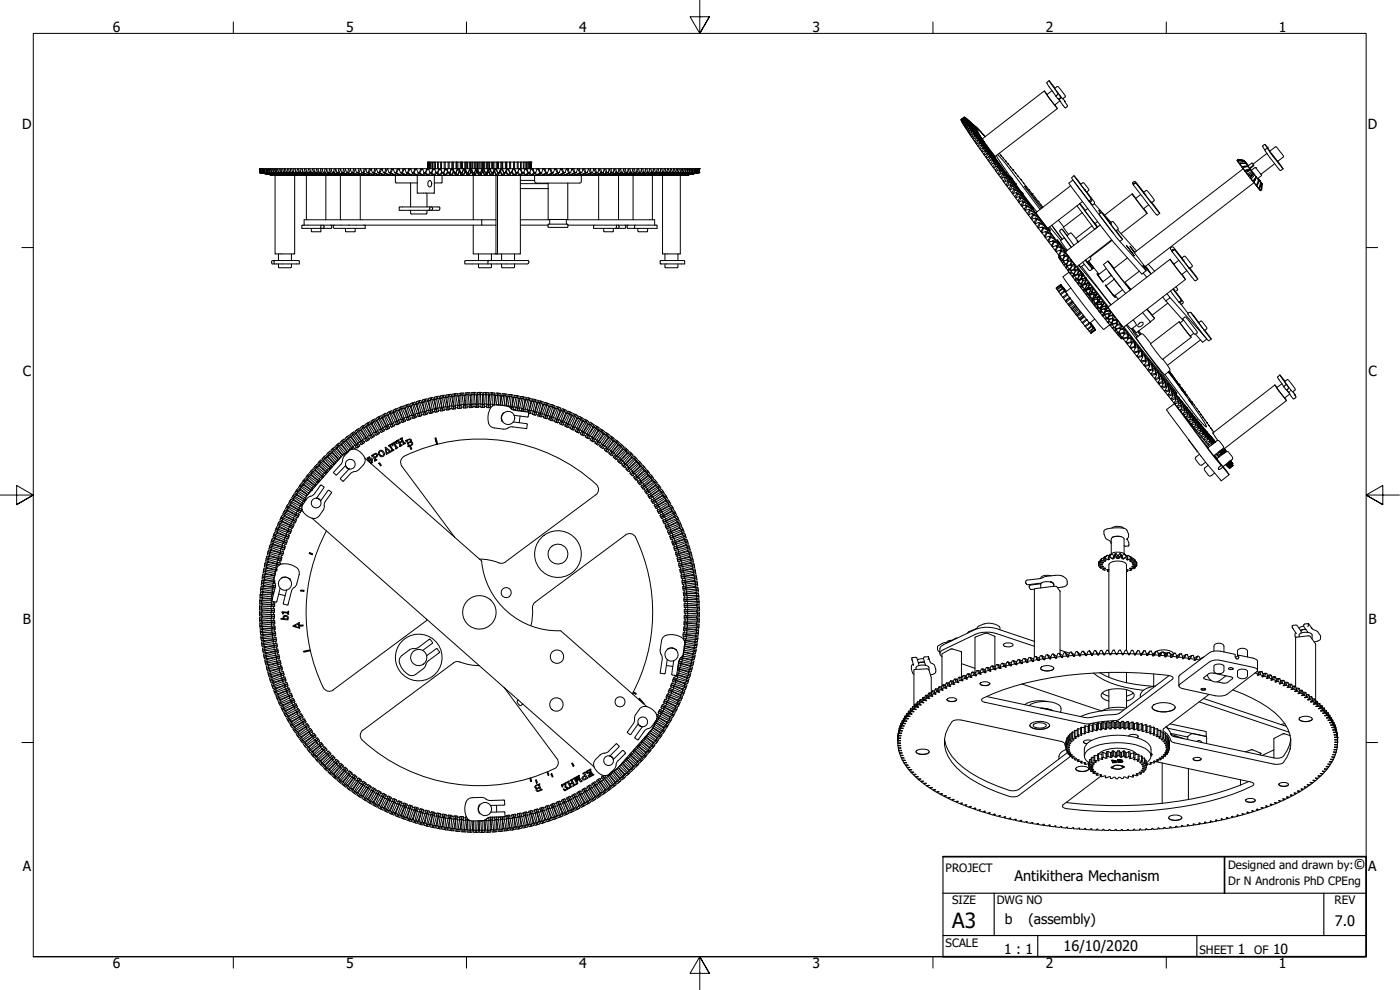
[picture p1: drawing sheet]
<svg xmlns="http://www.w3.org/2000/svg" width="420mm" height="297mm" viewBox="0 0 420 297" stroke-linecap="round" stroke-linejoin="round" font-family="sans-serif">
<defs><g id="words">
<text font-size="6.3" x="285.8" y="278.5">A3</text>
<g font-size="4.4">
<text x="406.2" y="260.8">©</text>
<text x="304.5" y="264.3">Antikithera Mechanism</text>
<text x="400.6" y="277.8">7.0</text>
<text x="319.2" y="285.4">16/10/2020</text>
</g>
<g font-size="4.2">
<text x="33.9" y="9.6">6</text>
<text x="103.8" y="9.6">5</text>
<text x="173.9" y="9.6">4</text>
<text x="243.8" y="9.6">3</text>
<text x="313.9" y="9.6">2</text>
<text x="383.8" y="9.6">1</text>
<text x="6.6" y="38.7">D</text>
<text x="410.5" y="38.7">D</text>
<text x="6.8" y="112.9">C</text>
<text x="410.7" y="112.9">C</text>
<text x="6.9" y="187.2">B</text>
<text x="410.7" y="187.2">B</text>
<text x="6.8" y="261.4">A</text>
<text x="410.6" y="261.4">A</text>
<text x="301.6" y="277.4">b</text>
<text x="308.7" y="277.3">(assembly)</text>
<text x="301.4" y="286.3">1 : 1</text>
<text x="371.5" y="286.2">1</text>
<text x="382.1" y="286.2">10</text>
<text x="33.9" y="290.5">6</text>
<text x="103.8" y="290.5">5</text>
<text x="173.9" y="290.5">4</text>
<text x="243.8" y="290.5">3</text>
<text x="313.9" y="290.5">2</text>
<text x="383.8" y="290.5">1</text>
</g>
<g font-size="3.5">
<text x="283.8" y="261.7">PROJECT</text>
<text x="368.6" y="260.8">Designed and drawn by:</text>
<text x="368.6" y="265.5">Dr N Andronis PhD CPEng</text>
<text x="285.8" y="271.3">SIZE</text>
<text x="299.1" y="271.3">DWG NO</text>
<text x="400.5" y="271.3">REV</text>
<text x="283.8" y="284">SCALE</text>
<text x="360" y="286.2">SHEET</text>
<text x="376.4" y="286.2">OF</text>
</g>
</g></defs>
<!-- layer: Visible (ANSI) -->
<g fill="none" stroke="#000" stroke-width=".3">
<path d="M288.4 36l.9-.7zM288.4 35.9l.1 .1M288.5 35.9l.9-.7zM288.5 36.1l.9-.7zM288.5 36.1h.1M288.5 35.9h.1M288.5 36.2l.9-.7-.8 .9zM288.5 36.2h.1M288.6 36.4l1-.6-.9 .8zM288.6 36.4h.1M288.7 36.6h.1M288.7 36.6l1-.5-.9 .7z"/>
<path d="M288.8 35.7l-.3 .2M288.8 36.8l.1 .1M288.8 36.9l1-.6-.8 .8zM289 37.1l.1 .1M289.1 37.2l.9-.6-.8 .9zM289.2 37.5l.1 .1M289.3 37.6l1-.6-.9 .9zM289.3 35.2l-.8 .7M289.3 35.3l.5 .4zM289.3 35.2l.5 .4zM289.4 35.2h.1M289.4 35.4l.4 .4z"/>
<path d="M289.4 35.5l.5 .4zM289.4 35.2l.5 .3zM289.4 37.9l.1 .1M289.5 38l1-.5-.8 .8zM289.5 35.2h.1M289.5 35.8l.4 .3zM289.5 35.2l.4 .4-.3-.4M289.6 35.3l.5 .4-.5-.4M289.6 36l.5 .4-.4-.3M289.7 38.3l.1 .1M289.8 38.4l.9-.6 .1 .1-.8 .8zM289.8 35.5h.1"/>
<path d="M289.8 35.8l2.8 2.4M289.8 35.6l2.2 2-2.2-1.9M289.8 35.6l2.2 1.9M289.8 35.8h.1M289.8 35.7h-.1M289.8 35.6h-.1M289.8 35.8l2.2 1.9M289.8 35.5l2.3 2M289.8 35.4l.4 .4zM289.8 36.3l.4 .4-.3-.3M289.8 35.5l.1 .1M289.9 35.9l-.1 .1"/>
<path d="M289.9 36.2l2.9 2.4M289.9 36.1l2.3 1.9M290 36.6l.4 .4-.4-.3M290 38.7l.1 .1M290 36.5l2.9 2.3M290 35.7h.1M290.1 38.8l1-.4-.8 .8zM290.1 36.4l2.2 1.9M290.2 36.8l2.8 2.2M290.2 35.8h.1M290.2 36.6l2.2 1.9M290.2 35.8l2.3 2"/>
<path d="M290.2 37l.5 .4-.4-.4M290.3 39.2l.1 .2M290.4 37.1l2.8 2.2M290.4 39.4l1-.6-.7 1zM290.4 36.9l2.2 1.9M290.4 37.4l.5 .4-.4-.3M290.6 37.5l2.8 2.2M290.6 37.3l2.2 1.9M290.7 39.8l.1 .1M290.7 37.8l.5 .5-.4-.4M290.8 39.9l1-.4-.7 .9zM290.9 37.7l2.8 2.3"/>
<path d="M290.9 37.8v.1M291.1 38.3l.4 .4-.4-.3M291.1 38.3l2.8 2.1M291.2 38.1l2.1 1.8M291.4 38.8l.5 .4-.4-.3M291.5 38.8v-.1l2.7 2.2M291.5 38.6l2.1 1.8M291.8 39.4l.5 .4-.5-.3M291.8 39.4l.1-.2 2.6 2.1M291.8 39.1l2.2 1.8M292 37.8l.7 .5M292 37.5l.6 .6-.6-.4"/>
<path d="M292 37.5l.6 .5M292 37.5l.7 .5M292.1 37.5l.6 .5zM292.1 38l.6 .4M292.1 37.9l.6 .4M292.1 37.9l-2.2-2 2.2 2M292.1 37.5l-2.2-2 2.2 2M292.1 40l.2-.2 2.6 2.1M292.1 37.5l.7 .5zM292.2 39.9l.5 .5-.4-.3M292.2 38.2l.6 .4M292.2 37.5l-2.3-1.9 2.3 2"/>
<path d="M292.2 39.7l2.1 1.7M292.3 37.6l.6 .5M292.3 37.6l.6 .6M292.3 37.6l-2.2-1.9 2.3 2M292.3 38.4l.7 .4M292.4 38.7l.7 .4M292.7 39l.6 .4M292.8 38.3l-.1 .1M292.8 38.3h-.1M292.8 38.2v.1M292.8 38.5h.1M292.9 39.4l.6 .4"/>
<path d="M292.9 38.6h.1M293 38.2l-.6-.5 .8 .7M293.1 39.8l.6 .4M293.2 39.4h.1M293.3 38.5l.1 .1M293.4 39.7h.1M293.5 38.7l.1 .1M293.8 39l.1 .1M294.1 39.3l.1 .1M294.4 39.6l.1 .1M294.7 40l.2 .1M313.4 27.3l-18.6 14.4"/>
<path d="M314.2 28.3l-.8-1 3.9 5.2M314.8 24.2l-.7 .7 2.8 4M315.7 27.2l-1.5 1.2 1.9 2.5 .5 .6 1.5-1.2M316.5 26.6l.7-.6h.4l2.1 2.7v.4l-.8 .6zM316.6 31.4l.7 1.1M316.7 26.4l-1.9-2.2 2.7 3.9-.6 .8M317.2 27.5l1 1.4a.54 .54 0 0 1-.5 .8l-.8-.8M317.3 32.6l-18.6 14.3-2.6-3.3M317.5 27.8h.1M318.6 29.3l-.8 .6-.1-.2 .4 .5M319 29.6l1.4 2.1-.7 .7-1.9-2.5M319.6 30.5h.1"/>
<path d="M77.9 50.6v1.2zM77.9 50.6v1.2l.5 .1M77.9 50.6h.1M77.9 50.6v.9M77.9 50.6l.1 1.2zM78 51.8h.1M78 51.8l.5 .1zM78 50.6l.1 1.2zM78 50.6h.1M78.1 51.8l.5 .1-.5-.1M78.1 50.6h.1M78.2 50.6h.2l-.1 1.2z"/>
<path d="M78.3 51.8l.5 .1zM78.4 50.6h.1M78.4 50.6h.2l-.1 1.2zM78.4 51.9l3 .6-3-.6M78.4 51.9h.1M78.4 51.9l3 .6M78.5 51.8l.5 .1-.5-.1M78.5 51.9l2.9 .6zM78.5 51.9h.1M78.6 50.6h.1M78.6 51.9l3 .6zM78.6 51.9h.1"/>
<path d="M78.7 50.6h.2l-.1 1.2zM78.7 51.8l.6 .1-.5-.1M78.8 51.8l2.9 .7-2.9-.6M78.9 50.6h.1M79 50.6h.2l-.1 1.2zM79 51.9l3 .6zM79 51.8v.1M79.1 51.8l.6 .1-.6-.1M79.2 50.6h.1M79.3 50.6h.3l-.1 1.2zM79.3 51.8l3 .7-3.1-.6M79.4 51.8l.7 .1-.6-.1"/>
<path d="M79.6 50.6h.2M79.7 51.8l2.8 .7-2.9-.6M79.8 50.6h.3l-.1 1.2zM79.9 51.8l.6 .1-.5-.1M80.1 51.8l2.8 .7-2.9-.6M80.1 50.6h.1M80.2 50.6h.4l-.2 1.2zM80.3 51.8l.6 .1-.5-.1M80.5 51.8l2.9 .7-3-.6M80.6 50.6h.1M80.7 50.6h.5l-.2 1.2zM80.9 51.8l.6 .1-.5-.1"/>
<path d="M81 51.8l2.8 .7-2.9-.6M81.2 50.6h.1M81.3 50.6h.4l-.1 1.2zM81.3 52.5l.8 .1M81.4 52.5h.1M81.4 52.5l.7 .1M81.4 52.5l.8 .1M81.4 51.8l.7 .1-.5-.1M81.5 51.8l2.8 .7-2.9-.6M81.5 52.5l1 .1v23.6h5.9v-23.6M81.6 52.4v.1M81.7 52.5l.7 .1"/>
<path d="M81.7 50.6h.2M81.7 52.4v.1M81.9 52.5l1 .1M81.9 50.6h.5l-.2 1.2zM82 52.4v.1M82.1 51.8l.6 .1-.5-.1M82.1 52.6h111.6M82.1 51.8l2.8 .7-2.9-.6M82.3 52.4v.1M82.3 52.5l.7 .1M82.4 50.6h.1M82.5 52.5l.7 .1"/>
<path d="M82.5 50.6h.6l-.2 1.2zM82.6 52.4l.7 .2M82.8 52.5l.7 .1M82.9 51.8l.5 .1h-.7l2.8 .6-3-.6M83 52.4l.9 .2M83.1 50.6h.2M83.3 50.6h.6l-.2 1.2h-.2zM83.4 52.4v.1M83.4 52.5l.7 .1M83.5 51.8l.6 .1-.4-.1M83.5 51.7l-.1 .2 2.7 .6-2.9-.6M83.7 52.5l.8 .1"/>
<path d="M83.9 50.6h.1M83.9 52.4l-.1 .1M84 50.6h.6l-.2 1.2h-.2zM84.2 52.5l.7 .1M84.2 51.6l-.1 .3 2.8 .6-3-.6M84.2 51.8l.7 .1-.5-.1M84.4 52.6h.1M84.4 52.4l.6 .2M84.6 50.6h.2M84.7 52.5l.9 .1M84.8 50.6h.7l-.2 1.2h-.2zM84.8 52.6h.1"/>
<path d="M84.9 52.4v.1M85 51.5l-.1 .4 2.7 .6-2.9-.6M85.1 51.8l.6 .1-.4-.1M85.3 52.5l.7 .1M85.3 52.6h.1M85.5 50.6h.2M85.5 52.4l.7 .2M85.7 50.6h.7l-.3 1.2h-.2zM85.9 51.5l-.2 .4 2.7 .6-2.8-.6M85.9 52.5l1 .1M85.9 52.6h.1M85.9 51.8l.7 .1-.5-.1"/>
<path d="M86.2 52.4l-.1 .1M86.4 50.6h.2M86.5 52.6h.1M86.6 50.6h.7l-.3 1.2h-.1zM86.6 52.5l.7 .1M86.8 51.4l-.2 .5 2.6 .6-2.8-.6M86.9 51.8l.6 .1-.5-.1M86.9 52.4l.6 .2M87.1 52.6h.1M87.3 50.6h.2M87.3 52.5l.7 .1M87.5 50.6h.8l-.3 1.2h-.2z"/>
<path d="M87.6 52.4l.7 .2M87.7 51.4l-.2 .5 2.6 .6-2.8-.6M87.8 51.8l.7 .1-.5-.1M87.8 52.6h.1M88.1 52.5l.7 .1M88.3 50.6h.2M88.4 52.4l.7 .2M88.5 50.6h.8l-.3 1.2h-.2zM88.6 52.6h.1M88.7 51.3l-.2 .6 2.5 .6-2.7-.6M88.8 51.8l.7 .1-.5-.1M88.9 52.5l.7 .1"/>
<path d="M89.3 52.4l.6 .2M89.3 50.6h.3M89.3 52.6h.1M89.6 50.6h.8l-.3 1.2h-.2zM89.7 51.3l-.2 .6 2.5 .6-2.8-.6M89.8 52.5l.6 .1M89.9 51.8l.6 .1-.4-.1M90.2 52.4l-.1 .1 .7 .1M90.2 52.6h-.1M90.4 50.6h.2M90.6 50.6h.9l-.3 1.2h-.3zM90.7 52.5l.6 .1"/>
<path d="M90.8 51.3l-.3 .6 2.5 .6-2.7-.6M90.9 51.8l.7 .1-.4-.1M91 52.6h.1M91.1 52.4l-.1 .1 .7 .1M91.5 50.6h.3M91.6 52.5l.6 .1M91.8 50.6h.8l-.3 1.2h-.2zM91.9 51.2l-.3 .7 2.4 .6-2.6-.6M91.9 52.6h.1M91.9 52.6v13.3M92 52.4l.6 .2M92.1 51.8l.7 .1-.5-.1"/>
<path d="M92.6 50.6h.3M92.6 52.5l.6 .1M92.9 52.6h-.1M92.9 50.6h.9l-.3 1.2h-.2zM93 52.3v.2l.6 .1M93.1 51.2l-.3 .7 2.3 .6-2.6-.6M93.3 51.8l.6 .1-.4-.1M93.6 52.5l.6 .1M93.8 50.6h.3M93.9 52.5v.1M94.1 52.3l-.1 .2 .6 .1M94.1 50.6h1l-.4 1.2h-.3z"/>
<path d="M94.3 51.1l-.4 .8 2.3 .6-2.6-.6M94.4 51.8l.7 .1-.4-.1M94.7 52.5l.6 .1M94.9 52.5v.1M95.1 50.6h.3M95.2 52.3l-.1 .2 .6 .1M95.4 50.6h1l-.4 1.2h-.3zM95.5 51.1l-.4 .8 2.3 .6-2.5-.6M95.7 51.8l.7 .1-.4-.1M95.8 52.5l.6 .1M96 52.5l-.1 .1M96.3 52.3l-.1 .2 .6 .1"/>
<path d="M96.4 50.6h.2M96.6 50.6h1l-.3 1.2h-.3zM96.8 51l-.4 .9 2.2 .6-2.5-.6M97 51.8l.7 .1-.4-.1M97 52.5l.5 .1M97.1 52.5l-.1 .1M97.5 52.3l-.1 .2 .6 .1M97.6 50.6h.4M97.8 52.6v13.3M98 50.6h1l-.4 1.2h-.3zM98.1 51l-.4 .9 2.1 .6-2.4-.6M98.2 52.5l.5 .1"/>
<path d="M98.2 52.5v.1M98.3 51.8l.7 .1-.4-.1M98.7 52.3l-.1 .2 .5 .1M99 50.6h.3M99.3 50.6h1.1l-.4 1.2h-.3zM99.4 52.5l.5 .1M99.4 52.5v.1M99.4 51l-.4 .9 2.1 .6-2.4-.6M99.7 51.8l.6 .1-.3-.1M99.9 52.3l-.1 .2 .6 .1M100.4 50.6h.3M100.6 52.6v-.1l.5 .1"/>
<path d="M100.7 50.6h1.1l-.4 1.2h-.3zM100.8 50.9l-.5 1 2.1 .6-2.4-.6M101.1 51.8l.6 .1-.3-.1M101.2 52.3l-.1 .2 .5 .1M101.8 50.6h.4M101.8 52.6l.1-.1 .5 .1M102.2 50.6h1l-.4 1.2h-.3zM102.2 52.6v13.3M102.2 50.9l-.5 1 2 .6-2.3-.6M102.5 51.8l.7 .1-.4-.1M102.5 52.2l-.1 .3 .5 .1M103.2 52.4l-.1 .2"/>
<path d="M103.2 50.6h.4M103.3 52.5l.4 .1M103.6 50.6h1.1l-.4 1.2h-.3zM103.7 50.9l-.5 1 1.9 .6-2.2-.6M103.8 52.2l-.1 .3 .5 .1M104 51.8l.6 .1-.3-.1M104.5 52.4l-.1 .2M104.6 52.5l.5 .1M104.7 50.6h.4M105.1 50.6h1.1l-.4 1.2h-.3zM105.2 50.8l-.6 1.1 1.9 .6-2.2-.6M105.2 52.2l-.1 .3 .5 .1"/>
<path d="M105.5 51.8l.6 .1-.3-.1M105.8 52.4l-.1 .2M106 52.5l.4 .1M106.2 50.6h.4M106.6 50.6h1.2l-.4 1.2h-.4zM106.6 50.8l-.5 1.1 1.8 .6-2.1-.6M106.6 52.2l-.1 .3 .4 .1M107 51.8l.7 .1-.3-.1M107.2 52.4l-.1 .2M107.4 52.5l.4 .1M107.8 50.6h.4M108.1 52.2l-.2 .3 .5 .1"/>
<path d="M108.1 52.6v13.3M108.2 50.6h1.1l-.4 1.2h-.3zM108.2 50.8l-.5 1.1 1.7 .6h-.6l-1.5-.6M108.6 51.8l.6 .1-.3-.1M108.6 52.4l-.1 .2M108.8 52.5l.5 .1M109.3 50.6h.4M109.5 52.2l-.1 .3 .4 .1M109.7 50.6h1.2l-.4 1.2h-.3zM109.8 50.7l-.6 1.2 1.7 .6h-.6l-1.5-.6M110.1 52.4l-.1 .2M110.2 51.8l.5 .1-.2-.1"/>
<path d="M110.3 52.5l.4 .1M110.9 50.6h.4M111 52.1l-.1 .4 .4 .1M111.3 50.6h1.3l-.5 1.2h-.3zM111.3 50.7l-.6 1.2 1.7 .6h-.6l-1.4-.6M111.5 52.4l-.1 .2M111.8 51.8l.6 .1-.3-.1M111.8 52.5l.4 .1M112.6 50.6h.3M112.6 52.1l-.2 .4 .3 .1M112.9 50.6h1.3l-.5 1.2h-.3zM113 50.7l-.6 1.2 1.5 .6h-.6l-1.3-.6"/>
<path d="M113 52.4l-.1 .2M113.3 52.5l.4 .1M113.4 51.8l.6 .1-.3-.1M114.1 52.1l-.2 .4 .4 .1M114.2 50.6h.4M114.6 52.3l-.2 .3M114.6 50.6h1.3l-.5 1.2h-.3zM114.6 50.7l-.6 1.2 1.4 .6h-.5l-1.2-.6M114.9 52.5l.3 .1M115.1 51.8l.6 .1-.3-.1M115.7 52.1l-.3 .4 .4 .1M115.9 50.6h.4l-.6 1.3 1.4 .6h-.6l-1.2-.6"/>
<path d="M116.1 52.3l-.1 .3M116.3 50.6h1.3l-.5 1.2h-.3zM116.5 52.5l.3 .1M116.8 51.8l.5 .1-.2-.1M117.3 52.1l-.2 .4 .2 .1M117.6 50.6h.4l-.7 1.3 1.4 .6h-.6l-1.1-.6M117.6 52.3l-.1 .3M118 50.6h1.3l-.5 1.2h-.4zM118.1 52.5l.3 .1M118.4 51.8l.6 .1-.2-.1M118.7 52.6v2.1l.2 .2M118.9 52l-.2 .5 .3 .1"/>
<path d="M118.9 54.9h6.3M119.3 52.2l-.2 .4M119.3 50.6h.4l-.7 1.3 1.3 .6h-.6l-1-.6M119.7 52.5l.3 .1M119.7 50.6h1.3l-.4 1.2h-.4zM120.2 51.8l.5 .1-.1-.1M120.5 52l-.2 .5 .3 .1M120.9 52.2l-.2 .4M121 50.6h.5M121.3 52.5l.3 .1M121.5 50.6h1.3l-.5 1.2h-.4zM121.5 50.7l-.1-.1-.7 1.3 1.2 .6h-.6l-.9-.6"/>
<path d="M121.9 51.8l.6 .1-.2-.1M122.2 51.9l-.3 .6 .3 .1M122.5 52.1l-.2 .5M122.8 50.6h.4M122.9 52.5l.3 .1M123.2 50.6h1.3l-.4 1.2h-.4zM123.2 50.7l-.1-.1-.6 1.3 1.1 .6h-.7l-.8-.6M123.2 54.9v7.2M123.7 51.8l.5 .1-.1-.1M124.1 52.1l-.2 .5M124.5 50.6h.5M124.6 52.5l.2 .1"/>
<path d="M125 50.6h1.3l-.4 1.2h-.4zM125.1 50.7l-.3-.1-.6 1.3 1 .6h-.6l-.7-.6-.3 .6 .2 .1M125.2 52.6v5.3h5.1v-5.3M125.5 51.8l.5 .1-.1-.1M125.6 51.8l-.4 .7 .3 .1M125.8 52.1l-.2 .5M126.3 50.6h.5M126.3 52.5l.2 .1M126.8 50.6h1.3l-.5 1.2h-.3zM126.8 50.8l-.2-.2-.6 1.3 .9 .6h-.6l-.7-.6M127.5 52l-.3 .6M127.6 51.8l.2 .1-.5-.1-.4 .7 .2 .1"/>
<path d="M128 52.5l.2 .1M128.1 50.6h.5v-2h.2v2M128.1 57.9v4.2M128.4 48.6l.1 2M128.4 48.6h.1M128.5 48.6h.1M128.6 50.6h1.3l-.4 1.2h-.4zM128.7 50.9l-.3-.3-.6 1.3 .8 .6h-.6l-.6-.6M128.8 54.2h.4a1.09 1.09 0 0 1-.4 1.9 1.28 1.28 0 0 1 0-1.9zM128.8 48.6h.1M128.9 50.6v-2h.3v2M129 51.7l-.4 .8 .2 .1"/>
<path d="M129.1 51.8l.5 .1-.1-.1M129.2 48.6h.2M129.4 50.6v-2h.4v2M129.7 52.5l.2 .1M129.8 48.6h.2M130.3 54.9h2.2M130.4 50.6h-.4v-2h.5v2M130.4 50.6h1.4l-.5 1.2h-.4zM130.5 48.6h.2M130.5 50.9l-.3-.3-.6 1.3 .7 .6h-.6l-.5-.6-.3 .7M130.7 50.6v-2h.6v2M130.8 51.5l-.5 1 .2 .1"/>
<path d="M130.9 51.8h.4M130.9 51.8l-.3 .8M131.3 48.6h.2M131.4 52.5l.2 .1M131.5 50.6v-2h.7v2M131.8 50.6h.4M132.2 50.6h1.4l-.5 1.2h-.4zM132.2 48.6h.3M132.5 50.6v-2h.8v2M132.5 51.3l-.5-.7-.6 1.3 .7 .6h-.7l-.4-.6M132.6 51.5l-.5 1 .1 .1M132.7 52.6v2.1l-.2 .2"/>
<path d="M132.7 51.7l-.4 .9M132.7 51.8h.4M133.2 52.5l.1 .1M133.3 48.6h.3M134.1 50.6h-.5v-2h.9v2M134.1 50.6h1.3l-.4 1.2h-.5zM134.1 51l-.3-.4-.6 1.3 .6 .6h-.6l-.4-.6M134.2 51l.1 .4-.5 1.1 .1 .1M134.4 51.4l-.4 1.2M134.5 48.6h.3M134.5 51.8h.5M134.9 52.5l.1 .1"/>
<path d="M135.4 50.6h.5M135.6 48.6h-.8v2M135.7 48.6l-.1 2M135.7 48.6v2M135.7 48.6h.4M135.8 51l-.2-.4-.6 1.3 .6 .6h-.7l-.3-.6M135.9 50.6h1.4l-.5 1.2h-.4zM136.1 51.6l-.4 1M136.2 51.4l.5 1.2M136.3 51.6l-.5-.6 .3 .4-.5 1.2M136.4 51.8h.4M136.9 48.6h-.8v2"/>
<path d="M137.1 48.6h-.2v2M137.1 48.6v2zM137.1 48.6h.3M137.3 50.6h.5l.2 .8h-.2l.2 .2M137.7 51l-.2-.4-.7 1.3 .5 .6h-.6l-.3-.6M137.8 50.6h1.3l-.5 1.2h-.3zM137.8 50.7l.6 1.8h.7l-.4-.6 .6-1.3 .1 .4M137.8 51h-.1l.1 .4-.4 1.2 .5-1M138 51.4l.5 1.2-.3-.6M138.1 48.6h-.7v2M138.3 51.8h.3M138.4 48.6h-.3v2"/>
<path d="M138.4 48.6l.1 2M138.4 48.6v2M138.5 48.6h.3M139.1 50.6h.5l.1 .8h-.2l.2 .2M139.5 50.6v-2h.3v2M139.5 48.6h-.7v2M139.6 50.6h1.4l-.5 1.2h-.4zM139.6 50.6l.6 1.9h.6l-.3-.6 .6-1.3 .1 .4M139.6 51h-.2l.1 .4-.4 1.2M139.6 51.6l-.5 1M139.7 51.4l.5 1.2zM139.8 48.6l.1 2"/>
<path d="M139.9 48.6h.4M140.1 51.8h.4M140.8 50.6v-2h.4v2M140.8 48.6h-.5v2M141 50.6h.4M141.2 48.6h.2v2M141.3 51.6l-.4 1M141.4 51h-.2l.1 .4-.5 1.2M141.4 50.6l-.1 1h.2M141.4 48.6h.4M141.4 50.6h1.4l-.4 1.2h-.5zM141.4 50.6l.6 1.3-.1 .6h.7l-.2-.6 .6-1.3v.4"/>
<path d="M141.4 51.4l.5 1.2zM141.9 51.8h.5M142 52.6v13.3M142.3 50.6v-2h.3v2M142.3 48.6h-.5v2M142.6 48.6h.3v2M142.8 50.6h.5l-.1 .8h-.2l.2 .2M142.9 48.6h.4M143 51.6l-.4 1M143.2 51h-.2l-.4 1.6M143.2 51.4l.5 1.2zM143.3 50.6h1.4l-.5 1.2h-.4z"/>
<path d="M143.7 50.6v-2h.4v2M143.7 48.6h-.4v2l.5 1.3-.1 .6h.6l-.1-.6 .6-1.3v.4M143.8 51.8h.4M144.1 48.6h.3v2M144.4 48.6h.4M144.7 50.6h.4M144.8 51.6l-.4 1M144.9 51.4l.5 1.2zM145 51h-.2l-.5 1.6M145.1 50.6l-.3 1h.1M145.1 50.6v-2h.4v2M145.1 48.6h-.3v2"/>
<path d="M145.2 50.6h1.4l-.6 1.2h-.3zM145.2 50.6l.5 1.3-.2 .6h.6l-.1-.6 .6-1.3v.4M145.5 48.6h.5v2M145.7 51.8h.3M146 48.6h.3M146.5 48.6h.4v2h-.4zM146.5 48.6h-.2v2M146.7 51.4l.4 1.2zM146.8 51h-.2l-.6 1.6 .5-1M146.9 48.6h.5v2M146.9 50.6l-.4 1h.2M147 50.6h1.4l-.5 1.2h-.4z"/>
<path d="M147 50.6l.5 1.3-.3 .6h.7l.6-1.9-.1 .4M147.4 48.6h.4M147.5 51.8h.4M147.9 50.6v-2h.4v2M147.9 48.6l-.1 2M148.3 48.6h.6v2M148.4 50.6h.4l-.5 .8 .1 .2M148.5 51.4l.4 1.2zM148.6 51h-.2l-.6 1.6 .5-1M148.8 52.6v23.6M148.9 50.6h1.4l-.5 1.2h-.4zM148.9 50.6l.5 1.3-.4 .6h.6l.4-1.3"/>
<path d="M148.9 48.6h.4M149.3 50.6v-2h.3v2M149.3 48.6v2M149.3 52.6v23.6M149.4 51.8h.4M149.6 48.6h.7v2M149.6 52.4l-.1 .2M150 51.6h.2M150.2 51l.1-.4h.3l-.5 .8M150.3 48.6h.4v2v-2h.2v2M150.4 51h-.2l-.6 1.5M150.6 52.6l-.4-1.2 .4 1.2"/>
<path d="M150.7 50.6h1.4l-.5 1.2h-.3zM150.7 50.6h-.1l.6 1.3-.5 .6h.6l.3-.6M150.9 48.6h.8v2M151.3 51.8h.3M151.7 48.6h.3M151.7 51.6h.1M151.9 51.1l-.6 1.5M152 51h.1M152 50.6v-2l.1 2M152.1 48.6h.9v2M152.1 50.6h.3l-.6 .8M152.3 52.6l-.5-1 .2-.2 .5 1.1-.1 .1"/>
<path d="M152.6 50.6h1.4l-.5 1.2h-.4zM152.6 50.6h-.2l.6 1.3-.5 .6h.6l.3-.6M153 48.6h.2M153.1 51.8h.4M153.1 52.5l-.1 .1M153.2 48.6h.9v2M153.2 48.6v2M153.5 51.6h.1M153.8 51h.1M154 50.6h.2l-.6 .8M154 52.6l-.4-1 .1-.2 .5 1.1-.1 .1M154.1 48.6h.3"/>
<path d="M154.4 48.6h.8v2M154.4 50.6h1.4l-.5 1.2h-.4zM154.4 48.6v2h-.2l.7 1.3-.7 .6h.7l.3-.6M154.9 52.5l-.2 .1M154.9 51.8h.4M155.2 48.6h.3M155.3 51.7l.4 .9M155.4 51.5l.6 1-.2 .1M155.5 48.6h.7v2M155.5 48.6v2M155.8 50.6h.2l-.4 .6M156.2 52.6v23.6h-14.2v-8.7"/>
<path d="M156.2 55.1h8.3M156.2 54.1h4.2M156.2 48.6h.2M156.3 50.6h1.3l-.5 1.2h-.3zM156.3 50.6h-.3l.6 1.3-.6 .6h.6l.4-.6M156.4 48.6h.7v2M156.4 48.6v2M156.6 52.5l-.2 .1M156.8 51.8l-.2 .1 .5-.1M157.1 48.6h.2M157.1 51.8l.3 .8M157.2 51.6l.4 .9-.1 .1"/>
<path d="M157.3 48.6h.5v2M157.3 48.6v2M157.6 50.6h.2M157.8 48.6h.2M157.8 50.6l-.3 .3M158 48.6h.4v2M158 48.6v2M158.1 50.6h1.3l-.4 1.2h-.4zM158.1 50.6h-.3l.7 1.3-.9 .6h.7l.5-.6M158.3 52.5l-.2 .1M158.4 48.6h.1M158.5 48.6h.4v2"/>
<path d="M158.5 48.6v2M158.6 51.8l-.1 .1 .5-.1M158.8 51.9l.3 .7M158.9 48.6h.1M159 48.6h.2v2M159 48.6v2M159 51.7l.4 .8-.2 .1M159.2 48.6h.1M159.3 48.6v2M159.4 50.6v-2v2M159.4 48.6h.1M159.4 50.6h.2l-.3 .2"/>
<path d="M159.9 50.6h1.3l-.5 1.2h-.3zM159.9 50.6h-.3l.6 1.3-.8 .6h.6l.6-.6M160 52.5l-.2 .1M160.4 51.8l-.2 .1 .5-.1M160.4 52.6v1.8M160.5 54.4l.5 .5h12.9M160.5 52l.3 .6M160.7 51.8l.4 .7-.2 .1M161.2 50.6h.2l-.2 .2M161.7 50.6h1.3l-.4 1.2h-.4zM161.7 50.6h-.3l.6 1.3-.9 .6h.6l.7-.6M161.7 52.5l-.2 .1"/>
<path d="M162.2 51.8l-.2 .1 .6-.1M162.2 52.1l.2 .5M162.5 51.8l.3 .7-.3 .1M163 50.6v.1M163.4 52.5l-.2 .1M163.5 50.6h1.3l-.5 1.2h-.3zM163.5 50.6h-.3l.6 1.3-1 .6h.6l.8-.6 .2 .6-.2 .1M163.9 52.1l.2 .5M164 51.8l-.2 .1 .5-.1M164.5 56.6h-8.3M164.5 54.9v11h5.9v-11M164.8 50.6v.1"/>
<path d="M165.1 52.5l-.3 .1M165.2 50.6h1.3l-.4 1.2h-.4zM165.2 50.6h-.3l.6 1.3-1.1 .6h.7l.8-.6M165.5 52.1l.2 .5M165.7 51.8l-.2 .1 .6-.1M165.8 51.9l.3 .6-.3 .1M166.5 50.6v.1M166.7 52.5l-.3 .1M167 50.6h1.3l-.5 1.2h-.3zM167 50.6h-.4l.7 1.3-1.2 .6h.6l.9-.6M167.1 52.2l.2 .4M167.5 51.8l-.2 .1 .5-.1"/>
<path d="M167.5 52l.2 .5-.3 .1M168.3 50.6h.1M168.3 52.5l-.3 .1M168.7 50.6h1.3l-.5 1.2h-.3zM168.7 50.6h-.3l.6 1.3-1.3 .6h.6l1-.6M168.7 52.2l.2 .4M169.1 52l.2 .5-.3 .1M169.2 51.8l-.2 .1 .5-.1M169.9 52.5l-.3 .1M170 50.6h.1M170.3 52.3l.2 .3M170.4 50.6h1.3l-.5 1.2h-.3z"/>
<path d="M170.4 50.6h-.3l.6 1.3-1.4 .6h.6l1.1-.6M170.7 52.1l.2 .4-.3 .1M170.9 51.8l-.2 .1 .5-.1M171.5 52.5l-.3 .1M171.7 50.6h.1M171.9 52.3l.1 .3M172.1 50.6h1.3l-.5 1.2h-.3zM172.1 50.6h-.4l.6 1.3-1.4 .6h.6l1.2-.6M172.3 52.1l.2 .4-.3 .1M172.6 51.8l-.3 .1 .6-.1M173.1 52.5l-.3 .1M173.4 52.3l.2 .3"/>
<path d="M173.8 50.6h1.2l-.4 1.2h-.4zM173.8 50.6l-.4 .1 .6 1.2-1.5 .6h.6l1.2-.6M173.9 52.1l.2 .4-.4 .1M174.2 51.8l-.2 .1 .6-.1M174.5 52.6v1.8M174.5 54.4l-.5 .5M174.6 52.5l-.3 .1M175 52.4v.2M175 50.7l.6 1.2-1.5 .6h.5l1.4-.6M175 50.6h.4M175.4 50.6h1.3l-.5 1.2h-.3zM175.4 52.1l.2 .4-.4 .1"/>
<path d="M175.9 51.8l-.3 .1 .6-.1M176.1 52.5l-.3 .1M176.4 52.4l.1 .2M176.6 50.7l.6 1.2-1.6 .6h.5l1.4-.6M176.7 50.6h.4M177 52.1l.1 .4-.4 .1M177.1 50.6h1.2l-.5 1.2h-.3zM177.5 51.8l-.3 .1 .6-.1M177.7 52.5l-.5 .1M177.9 52.4l.1 .2M178.2 50.7l.6 1.2-1.7 .6h.6l1.4-.6M178.3 50.6h.3"/>
<path d="M178.4 52.2l.2 .3-.4 .1M178.6 50.6h1.2l-.4 1.2h-.3zM179.1 51.8l-.3 .1 .6-.1M179.1 52.5l-.4 .1M179.4 52.4l.1 .2M179.7 52.6v13.3M179.8 50.8l.5 1.1-1.7 .6 2.1-.6M179.8 50.6h.4M179.9 52.2l.1 .3-.4 .1M180.2 50.6h1.2l-.4 1.2h-.4zM180.6 52.5l-.5 .1M180.6 51.8l-.3 .1 .7-.1"/>
<path d="M180.8 52.4v.2M181.3 50.8l.6 1.1-1.9 .6 2.2-.6M181.3 52.2l.2 .3-.5 .1M181.4 50.6h.4M181.8 50.6h1.1l-.4 1.2h-.3zM182 52.5l-.5 .1M182.1 52.4l.1 .2M182.2 51.8l-.3 .1 .6-.1M182.8 52.2l.1 .3-.5 .1M182.8 50.8l.5 1.1-1.8 .6 2.1-.6M182.9 50.6h.4M183.3 50.6h1.1l-.4 1.2h-.3z"/>
<path d="M183.3 52.5l-.4 .1M183.5 52.4l.1 .2M183.7 51.8l-.4 .1 .7-.1M184.1 52.2l.1 .3-.5 .1M184.3 50.9l.5 1-1.9 .6 2.2-.6M184.4 50.6h.3M184.7 52.5l-.5 .1M184.7 50.6h1.1l-.3 1.2h-.4zM184.8 52.4l.1 .2M185.1 51.8l-.3 .1 .7-.1M185.5 52.2v.3l-.5 .1M185.6 52.6v13.3"/>
<path d="M185.8 50.9l.4 1-2 .6 2.3-.6M185.8 50.6h.4M186 52.5l-.5 .1M186.1 52.5v.1M186.2 50.6h1l-.3 1.2h-.3zM186.6 51.8l-.4 .1 .7-.1M186.7 52.3l.2 .2-.5 .1M186.8 52.6l.5-.1 .1 .1M187.2 50.9l.4 1-2.1 .6 2.4-.6M187.2 50.6h.4M187.6 50.6h1l-.3 1.2h-.3zM188 51.8l-.4 .1 .7-.1"/>
<path d="M188 52.3l.1 .2-.5 .1M188 52.6l.6-.1v.1M188.5 51l.5 .9-2.1 .6 2.4-.6M188.6 50.6h.4M189 50.6h1l-.4 1.2h-.2zM189.2 52.3l.2 .2-.6 .1M189.4 51.8l-.4 .1 .6-.1M189.7 52.5v.1M189.8 52.5l-.6 .1M189.9 51l.4 .9-2.2 .6 2.5-.6M190 50.6h.3M190.3 50.6h1l-.3 1.2h-.3z"/>
<path d="M190.5 52.3v.2l-.6 .1 .1 13.3M190.7 51.8l-.4 .1 .7-.1M190.8 52.5l.1 .1M191 52.5l-.6 .1M191.2 51l.4 .9-2.2 .6 2.5-.6M191.3 50.6h.3M191.6 50.6h1l-.4 1.2h-.2zM191.6 52.3l.1 .2-.6 .1M191.9 52.5l.1 .1M192 51.8l-.4 .1 .6-.1M192.1 52.5l-.6 .1M192.4 51.1l.4 .8-2.3 .6 2.6-.6"/>
<path d="M192.6 50.6h.3M192.7 52.3l.1 .2-.6 .1M192.9 50.6h.9l-.3 1.2h-.3zM193 52.5v.1M193.2 51.8l-.4 .1 .7-.1M193.2 52.5l-.6 .1M193.7 51.1l.3 .8-2.3 .6 2.6-.6M193.8 50.6h.3M193.8 52.3l.1 .2-.6 .1M194.1 52.5v.1M194.1 50.6h.9l-.3 1.2h-.3zM194.3 52.5l-.6 .1h12l.7-.1"/>
<path d="M194.4 51.8l-.4 .1 .7-.1M194.9 52.3v.2l-.6 .1M194.9 51.2l.3 .7-2.4 .6 2.7-.6M195 50.6h.3M195 52.6h.1M195.3 50.6h.9l-.4 1.2h-.2zM195.6 51.8l-.4 .1 .6-.1M195.8 52.6v13.3M195.9 52.4l-.6 .2M196 52.6h.1M196 51.2l.3 .7-2.4 .6 2.7-.6M196.2 50.6h.2"/>
<path d="M196.4 50.6h.9l-.3 1.2h-.3zM196.7 51.8l-.4 .1 .7-.1M196.8 52.4l.1 .1-.7 .1M196.9 52.6h.1M197.1 51.3l.3 .6-2.8 .7M197.3 50.6h.2M197.5 50.6h.8l-.2 1.2h-.3zM197.6 51.9l-2.3 .6M197.7 52.4l-.6 .2M197.7 52.6h.1M197.8 51.8l-.4 .1 .7-.1M198.2 51.3l.3 .6-2.9 .7"/>
<path d="M198.3 50.6h.3M198.5 52.6h.1M198.6 50.6h.8l-.3 1.2h-.2zM198.6 52.4l-.6 .2M198.7 51.9l-2.4 .6M198.9 51.8l-.4 .1 .6-.1M199.2 51.3l.2 .6-2.8 .7M199.3 52.6h.1M199.4 50.6h.2M199.4 52.4l-.6 .2v23.6h5.4v-23.6l.7-.2M199.6 50.6h.8l-.3 1.2h-.2zM199.6 51.9l-2.4 .6"/>
<path d="M199.9 51.8l-.5 .1 .7-.1M200.1 52.6h.1M200.2 51.4l.2 .5-3 .7M200.2 52.4l-.6 .2M200.4 50.6h.2M200.6 51.9l-2.5 .6M200.6 50.6h.7l-.3 1.2h-.1zM200.7 52.6h.1M200.9 51.8l-.5 .1 .6-.1M201 52.4l-.7 .2M201.1 51.5l.2 .4-3 .7M201.3 50.6h.2"/>
<path d="M201.4 52.6h.1M201.5 50.6h.7l-.2 1.2h-.2zM201.5 51.9l-2.5 .6M201.7 52.4l-.7 .2M201.8 51.8l-.5 .1 .7-.1M202 52.6h.1M202 51.5l.2 .4-3.1 .7M202.2 50.6h.2M202.3 52.4l-.7 .2M202.4 51.9l-2.6 .6M202.4 50.6h.6l-.2 1.2h-.2zM202.5 52.6h.1"/>
<path d="M202.6 51.8l-.4 .1 .6-.1M202.9 51.5l.1 .4-3.1 .7M202.9 52.4l-.7 .2M203 52.6h.1M203 50.6h.2M203.2 51.9l-2.7 .6M203.2 50.6h.6l-.2 1.2h-.1zM203.5 51.8l-.5 .1 .6-.1M203.5 52.6h.1M203.5 52.4l-.7 .2M203.7 51.6l.1 .3-3.2 .7M203.8 50.6h.2"/>
<path d="M203.9 51.9l-2.6 .6M204 52.4l-.7 .2M204 50.6h.6l-.2 1.2zM204.3 51.8l-.5 .1 .6-.1M204.4 51.7l.1 .2-3.2 .7M204.5 52.4l-.7 .2M204.5 52.5h.1l-.7 .1M204.6 50.6h.2M204.6 51.9l-2.7 .6M204.8 50.6h.5l-.2 1.2zM205 51.8l-.5 .1 .6-.1M205.1 51.8l-3.2 .8"/>
<path d="M205.2 52.4l-.7 .2M205.2 52.5l-.6 .1M205.3 51.9l-2.7 .6M205.3 50.6h.2M205.5 50.6h.5l-.2 1.2zM205.6 52.4l-.8 .2M205.6 52.5l-.7 .1M205.6 52.6l.8-.1zM205.7 51.8l-.6 .1 .7-.1M205.7 51.8l-3.3 .8M205.8 52.4l-.7 .2M205.8 52.5l-.7 .1"/>
<path d="M205.9 51.9l-2.7 .6M206 50.6h.1M206 52.4l-.7 .2M206 52.5l-.6 .1M206.1 50.6h.4l-.1 1.2zM206.2 52.4l-.8 .2M206.2 52.5l-.7 .1M206.2 52.5l3-.6-3 .6M206.4 51.8l-3.4 .8M206.5 51.9l-2.8 .6M206.5 50.6h.2M206.7 50.6h.4l-.1 1.2z"/>
<path d="M207 51.8l-3.5 .8M207 51.9l-2.8 .6M207.1 50.6h.2M207.3 50.6h.3l-.1 1.2zM207.5 51.9l-2.9 .6M207.5 51.8l-3 .7M207.6 50.6h.1M207.7 50.6h.4l-.1 1.2zM207.8 51.8l-3.5 .8M207.9 51.8l-.6 .1 .7-.1M207.9 51.9l-2.9 .6M208.1 50.6h.1"/>
<path d="M208.2 51.8v.1M208.2 50.6h.3l-.1 1.2zM208.2 51.9l-3 .6M208.3 51.8l-.5 .1 .6-.1M208.5 50.6h.1M208.5 51.8l-2.9 .7M208.6 50.6h.2l-.1 1.2zM208.7 51.8l-.5 .1 .5-.1M208.7 51.9l.6-.1zM208.7 51.8v.1M208.8 50.6h.1M208.9 50.6h.3l-.1 1.2z"/>
<path d="M209 51.8v.1M209 51.8l-.5 .1 .6-.1M209 51.9l-3 .6M209 51.9l-3.2 .6M209.2 51.9l.5-.1zM209.2 51.9h.1M209.2 50.6h.1M209.2 50.6h.2l-.1 1.2zM209.3 51.9h.1M209.3 51.9l.5-.1zM209.3 51.9l.6-.1zM209.3 51.9l-3 .6"/>
<path d="M209.4 50.6h.1M209.5 50.6v1.2zM209.5 51.8l-.5 .1 .5-.1M209.6 50.6h.1M209.6 50.6l.1 1.2zM209.8 50.6v1.2zM209.8 50.6h.1M209.8 51.8h.1M209.9 50.6v1.2M209.9 51.8l-.6 .1M209.9 50.6v.3M291.1 40.4l.1 .1"/>
<path d="M291.2 40.5l1-.6 .1 .2-.8 .9zM291.5 41l.1 .1M291.6 41.1l1-.5 .1 .2-.8 .8zM291.9 41.6l.2 .2M292.1 41.8l1-.5 .1 .1-.8 .9zM292.4 42.3l.2 .2M292.5 42.5l1.1-.5 .1 .1-.8 .9zM292.5 40.7l.2-.3 2.5 2M292.6 40.3l2.1 1.7M292.6 40.6l.5 .4-.4-.2M292.9 41.3l.2-.3 2.6 2M292.9 43l.2 .2"/>
<path d="M293 40.9l2.1 1.7M293 43.2l1.1-.5 .1 .2-.7 .9zM293.1 41.3l.5 .4-.4-.3M293.3 42.1l.3-.4 2.5 2M293.4 40.2l.6 .4M293.5 43.8l.1 .2M293.5 41.6l2 1.6M293.6 44l1-.5 .2 .2-.8 .9zM293.6 42l.4 .4-.3-.3M293.7 40.7l.6 .3M293.8 42.9l.2-.5 2.5 1.9M294 42.3l2 1.6"/>
<path d="M294 41.2l.6 .4M294 44.6l.2 .2M294.1 42.7l.5 .5-.4-.3M294.2 44.8l1-.5 .2 .2-.8 .9zM294.2 40.8h-.1M294.3 43.7l.3-.5 2.4 1.8M294.3 41.7l.7 .4M294.5 41.3h-.1M294.5 43l2 1.6M294.6 45.4l.2 .2M294.6 43.5l.5 .5-.3-.3M294.8 45.6l1-.4 .2 .2-.8 .9z"/>
<path d="M294.8 42.3l.6 .4M294.8 41.7h.1M294.8 41.7l1.3 1.9M294.8 44.5l.3-.5 2.4 1.7M294.8 41.8h.1M295 43.8l2 1.5M295.1 40.4l.1 .1M295.1 43l.1-.2 .6 .5M295.1 42.3v.1M295.2 44.3l.5 .5-.3-.3M295.2 46.3l.2 .2M295.4 46.5l1.1-.5 .1 .3-.7 .9z"/>
<path d="M295.4 45.4l.3-.6 2.4 1.7M295.5 42.9h.1M295.5 40.9l.1 .1M295.6 44.6l2 1.5M295.6 41h.1M295.6 43.6l.1-.1 .5 .4M295.7 41l-2.3-2.4 .1 .2-.9-.8 1.2 2.2-.2-.2 5.2 7.6 21 28.2 21 27.2 20.5 25.7M295.8 45.2l.5 .4-.3-.2M295.9 47.2l.1 .2M296 46.3l.3-.7 2.3 1.7M296 43.5h-.1M296 47.4l1.1-.4 .2 .2-.8 .9z"/>
<path d="M296.1 44.3l.1-.2 .5 .5M296.2 45.5l1.9 1.4M296.4 44.1l-.1 .1M296.5 46l.5 .5-.4-.2M296.5 48.1l.2 .2M296.6 47.2l.4-.7 2.2 1.6M296.6 45l.1-.1 .5 .4M296.7 48.4l1.1-.5 .1 .2-.7 1zM296.8 46.3l1.9 1.4M296.8 44.8v.1M297.1 45.7l.6 .3M297.1 47l.5 .4-.3-.2"/>
<path d="M297.2 48.2l.4-.8 2.2 1.6M297.2 49.1l.2 .2M297.3 45.5h.1M297.4 49.3l1.1-.4 .2 .2-.8 1zM297.5 47.2l1.8 1.4M297.6 46.6l.1-.2 .6 .4M297.8 47.9l.5 .5-.4-.3M297.9 46.2l-.1 .1M297.9 49.1l.4-.7 2.2 1.5M297.9 50.1l.3 .2M298.2 50.3l1.1-.4 .1 .2-.7 1zM298.2 48.2l1.8 1.3"/>
<path d="M298.2 47.4l.1-.2 .5 .4M298.4 47l-.1 .1M298.5 48.9l.5 .4-.3-.2M298.6 50.2l.4-.9 2.1 1.5M298.7 51.1l.2 .2M298.8 48.2l.1-.2 .5 .4M298.8 49.1l1.9 1.3M298.9 51.4l1.1-.4 .2 .2-.7 .9zM299 46.7l7.2 10.5 5 6.4M299 47.8l-.1 .1M299.3 49.9l.4 .5-.3-.3M299.3 51.2l.4-.8 1.9 1.4-.3-.4 .5 .3"/>
<path d="M299.4 46.4l3.5 4.1 9.2 12.4M299.5 49.1l.1-.2 .5 .4M299.5 52.1l.2 .3M299.6 48.6l-.1 .1M299.6 50.2l1.7 1.2M299.7 52.4l1.1-.4 .1 .2-.6 1zM299.9 46l13.1 16.2M300 51l.5 .4-.3-.2M300 52.3l.5-.9 1.8 1.3-.3-.3 .5 .3M300.1 50l.1-.1 .5 .3M300.2 49.5l-.1 .1M300.3 53.2l.2 .3"/>
<path d="M300.3 51.2l1.8 1.2 .1-.2M300.4 46.6h.1M300.5 53.5l1.1-.4 .2 .2-.7 1zM300.8 52l.5 .4-.4-.2M300.8 53.4l.5-1 1.8 1.3-.3-.3 .4 .3M300.8 51l.1-.2 .5 .3M300.9 50.4l-.2 .1M301.1 54.3l.2 .3M301.1 47.4h.1M301.1 52.2l1.7 1.2 .1-.2M301.3 54.6l1.1-.4 .2 .3-.7 1zM301.5 52l.1-.2 .5 .3"/>
<path d="M301.5 51.3l-.1 .1M301.6 53.1l.5 .4-.3-.2M301.6 54.5l.5-1 1.7 1.3-.2-.4 .4 .3M301.8 48.2h.1M301.9 55.5l.2 .3M301.9 53.3l1.6 1.1 .2-.2M302.1 55.8l1.2-.4 .1 .2-.6 1zM302.2 53l.1-.3 .5 .3M302.4 55.7l.5-1 1.7 1.2-.3-.4 .5 .2M302.4 54.2l.5 .5-.3-.2M302.5 49.1h.1M302.7 54.4l1.6 1.1"/>
<path d="M302.8 56.6l.2 .3M302.9 54l.2-.3 .4 .3M303 56.9l1.1-.4 .2 .3-.6 1.1zM303 52.9l1.5 1.9zM303 52.9h.1M303 53h.1M303.1 53.1l.6 .8-.6-.7M303.1 53.2h.1M303.1 53.1h.1M303.2 50h.1M303.2 56.8l.5-1 1.7 1.2-.3-.5 .5 .3M303.3 55.4l.4 .4-.3-.2"/>
<path d="M303.3 53.3h.1M303.4 53.5h.1M303.5 53.7h.1M303.5 53.6l.7 .9-.7-.9M303.6 53.7h.1M303.6 55.6l1.5 .9M303.7 57.9l.2 .2M303.7 55.1l.1-.3 .5 .3M303.7 53.9h.1M303.8 54h.1M303.9 58.2l1.1-.4 .2 .2-.7 1zM304 50.9h.1"/>
<path d="M304 54.2h.1M304.1 56.5l.5 .5-.3-.2M304.2 54.5l.6 .7zM304.3 54.7l.6 .7zM304.4 55.2l-.1 .2M304.4 56.8l1.5 .9M304.5 56.2l.1-.3 .5 .3M304.5 59l.3 .3M304.7 55.1h.1M304.7 51.8l.1 .1M304.8 59.3l1.1-.3 .2 .3-.6 1zM304.8 55.3h.1"/>
<path d="M304.9 55.8l.5 .6M305 55.8l-.3-.3 1.6 2.1-1.1-1.5 .7 1-.5-.7M305 57.8l.5 .4-.3-.2M305.2 56.3l-.1 .2M305.3 57.9l1.5 .9M305.5 52.8v.1M305.7 56.9l-.2-.3 1.8 2.3-1.1-1.4M305.7 56.9l.7 .8-.2-.2M305.9 57.2l-.5-.2-.1 .3M305.9 59l.5 .4-.3-.1M306 57.4l-.2 .2M306.2 59.1l1.5 .9"/>
<path d="M306.3 53.8h.1M306.3 57.4l.6 .8zM306.4 57.9l-.5-.2 .4 .4-1.7-1.1-.5 1.1M306.4 57.4l.6 .8zM306.7 58.3l-.4-.2-.2 .3M306.7 57.9v.1M306.8 58.5l-.1 .2M306.8 58h.1M307.1 54.8l.1 .1M307.2 59l-.4-.2 .3 .5-1.6-1.1-.5 1.1M307.5 59.5l-.4-.2-.1 .2M307.5 59.3l.8 1-1-1.3 .3 .4"/>
<path d="M307.5 59.3l.4 .4-1.4-1.7 1.1 1.4M307.6 59.6l-.1 .2M307.9 59.8l-.1-.2 1.4 1.9-.4-.6 .1 .2M307.9 59.9l.6 .8zM307.9 59.8l1 1.3M308 55.9v.1M308.9 57h.1M309.8 58.1h.1M310.6 59.2l.1 .1M321.3 55.7l-10.5 8.2M322 54l-1.2 .9 .3 .5 13.1 17.3 8.5 9.5 1.3-1M322.3 52.7l5.1 6.7-.1 .6-.5 .3"/>
<path d="M322.3 52.7l2.1 2.6M322.3 52.7l-.6 .5 .1 .5 5 6.6M322.5 54.6l11.6 15.4M324.3 55.3l.9-.5 1.6 2-.1 .3-.6 .5zM325.4 56.8l2.2 2.9a.55 .55 0 0 1-.1 .6 .55 .55 0 0 1-.6 .2l-.1-.2M325.5 57h.1M325.9 57.5h.1M326.1 57.6l2.4 3.3-.6 .6-.8-1M339.8 58.2l4.5 5.8M339.8 58.2l1.1 1.3M339.8 58.2l-8.3 6.3M340.1 55.3l-.1-.5 .6-.4 .2 .2 2.4 3.1"/>
<path d="M340.2 55.5l-.1-.3 .4-.3 .5 .1 2.6 3.3M342.3 58.4l-1.5 1.1 .4 .7 2 2.4 1.5-1.1M343.2 57.7l1-.5 2.1 2.6v.5l-.7 .5zM343.3 57.9h.1M343.6 58.3h.1M371.3 48.2l.3 .4M371.3 48.1v.1M371.3 48.1l.2 .2M371.4 48.4l.4-.2-.2 .3M371.6 48.6l.3 .5M371.6 47.8l-.3 .3zM371.6 47.8l.6 .1h-.6"/>
<path d="M371.6 48.5v.1M371.6 48.5l.4 .5M371.8 48.2l.6 .1-.5-.1M371.9 49.1l.3 .3M372 49l.3-.1 .1 .2-.2 .3M372 49l-.1 .1M372.2 49.4l.5 .7M372.2 47.9l1.1 .3zM372.2 49.4h.1M372.3 48.9l.7 .2h-.6M372.4 48.2l1.1 .3-1.1-.2M372.7 50.1l.4-.2 .2 .3-.2 .3"/>
<path d="M372.7 50.1l.3 .5M372.8 48.9l1.2 .2h-1M373 50.6l.5 .5M373.1 49.9h.4l.2 .2-.4 .1M373.1 50.7l-32.7 25.1M373.1 50.5l-.1 .1M373.1 50.5l.4 .6M373.3 48.1l.8 1M373.3 48.2l.8 .9M373.5 48.4l.6 .8M373.5 48.5l.9 1.1-.6-.7M373.5 51.2l.2 .2"/>
<path d="M373.5 51.1l1.6-.5 .2 .2-1.6 .6M373.5 49.9l1-.1 .1 .2-.9 .1M373.5 51.1l.2 .2M373.6 51.4h.1M373.6 51.4l.5 .5M373.7 51.4l.4-.1 .2 .2-.2 .4M374 49.1l.6 .8M374.1 51.9l.3 .3M374.1 49.1v.1M374.1 49.1h.1M374.1 51.3l.4-.2 .2 .2-.4 .2M374.1 49.1l-.7-.9 .9 1.1"/>
<path d="M374.1 51.9h.1M374.2 51.1h.1M374.3 49.3l-.6-.7 .9 1.1M374.3 49.3l.3 .4M374.3 52.3l.4 .5M374.4 52.2l.2 .4M374.5 51.1l.7-.3 .2 .2-.7 .3M374.5 49.8l.3 .3-.2-.2M374.6 52.6l.2 .2M374.6 50l.5 .6M374.7 52.8l.4 .5M374.8 52.8l.4-.2 .2 .3-.2 .4"/>
<path d="M374.8 52.8h-.1M375.1 53.3h.1M375.1 53.3l.1 .1M375.2 52.6l.3-.2 .2 .2-.3 .3M375.2 53.4l.6 .8M375.2 53.3v.1M375.4 51l.3 .4M375.4 53.2l-.2 .2M375.5 53.7l.4 .5M375.8 54.2l.4 .5M375.9 54.2l.4-.2 .2 .3-.2 .4M375.9 54.2h-.1"/>
<path d="M375.9 51.6l.2 .3M375.9 51.6l-.2-.2-1.3 .8M375.9 51.6l-1.3 1M376 49.1l.3 .6-1.1 .9M376.1 49.2l-.4-.3-1.1 .9M376.1 51.9l-.6 .5M376.1 51.9l.2 .2M376.2 49.5l-1.2 .9 .5 .7 1.1-.9 .3 .2M376.2 54.7l.6 .7M376.3 54.7l.6 .7M376.3 54l.2-.3 .2 .3-.2 .3M376.3 52.1v.1"/>
<path d="M376.3 54.7h-.1M376.3 52.1l-.6 .5M376.3 54.8l-32.6 25.2M376.3 52.2l.3 .2M376.3 52.2l-.9 1M376.6 52.4l.3 .6M376.6 52.4l-1.1 1.3-.2-.3M376.6 54.1l-.2 .3M376.8 55.4l.4 .4M376.9 55.4l.3-.1 .2 .2-.2 .3M376.9 55.4h-.1M376.9 50.4h.1"/>
<path d="M376.9 50.4l1.6 2M376.9 52.9l.2 .3M376.9 53l-.4 .7M377.1 53.2l-.4 .8M377.1 55.8l.5 .6M377.2 55.8l.5 .6M377.2 55.3l.2-.5 .2 .3-.2 .4M377.4 53.6l.4 .5M377.4 53.6l.2 .1M377.5 53.5l.7 .9M377.6 53.5l.1 .1M377.6 53.7l.7 1"/>
<path d="M377.6 56.4l.3 .3M377.6 53.7v.1M377.7 56.4h.4l-.2 .3M377.7 56.4h-.1M377.7 53.9l-.6-.7-.8 1.4M377.7 53.9l-.3 .9M377.7 53.9l.1 .2M377.8 56.7l.3 .4M377.8 54.1l-.2 1M377.9 54.1l.8 1M377.9 54.1l.5 .7M377.9 56.6l.3 .4"/>
<path d="M377.9 54.1v.1M378 56.2l.1-.5v.7M378 54.3h.1M378.1 54.3l.7 .9M378.1 54.3l-.1-.1 .7 .8M378.1 57.1h.1M378.2 57l.3-.2-.2 .3M378.2 57l-.1 .1M378.2 54.4l-.5-.6 1 1.2M378.2 57.1l.2 .1M378.2 54.4v.1M378.3 57.1h-.1"/>
<path d="M378.3 57.1l.1 .1M378.3 54.7l-.2 1M378.3 54.7l.1 .1M378.4 54.8l-.2 1.1M378.5 56.8l.1-.6-.1 .6M378.7 55.1l-.1 1.1 .1-1M378.7 55h.1M378.7 55.1v.1M378.7 55.2l-.7-.9 .8 .9M378.8 55.2l-.1 1.7-.3 .3M378.8 55.2h.1M379.7 43.4l1.5 2.3 3.9 5-1.6-2.3"/>
<path d="M379.7 43.4l-.8 .5 .7 1.1M379.7 43.4l1.4 2M380.2 46l-4.2 3.3M380.3 44.4l-.7 .7 1.3 2 3.1 3.9 .4 .1 .7-.4M380.3 44.2h.1M381.1 45.4l1.8-1.4 2.3 3-1.7 1.4zM381.7 46.2l1.6 2.1M382.5 49.1l-4 3.2 .1 .4-1.1 .8M82.4 78.2l-.1 .2v.8M83.6 76.2v2M83.6 79.2v.9M87.5 76.2v2"/>
<path d="M87.5 79.2v.9M89.6 78.2h-7.8l-.3 .2v.4l.2 .4h8.1v-.8l-.2-.2M93.4 68.5v.8l.2 .2h2.5l.2-1M96.4 67.5l-.3 1M96.9 67.5l.3 .2v.4l-.4 .4M99.3 67.5l.3 .2-.2 .8h-3.3M100.3 67.5l-.3 .2 .1 .7 .2 .1h9.3v-.8l-.2-.2M103.7 68.5v.8l.2 .2M106.6 68.5v.8l-.2 .2h-2.5M120 62.1l-.2 1h8.9M120 62.1h8.9M123.2 63.1v.9l.2 .2"/>
<path d="M123.4 64.2h4.5M128.1 64l-.2 .2M128.1 63.1v.9M128.9 62.1h2.8l.3 .2v.4l-.3 .4h-3M128.9 62.1l.1 .6-.3 .4M129.5 62.1l.3 .6-.5 .4M139.7 78.2l-.2 .2v.8h6.9M139.7 78.2h18.8l.2 .2-.1 .7-.3 .1h-11.9M143.6 76.2v2M143.6 79.2v.9M144.6 67.5h-53.8l-.2 .2v.8h5.5M144.6 65.9h-53.3v1.6"/>
<path d="M146.6 78.2l-.2 .2v.8M147.5 76.2v2M147.5 79.2v.9M148.8 65.9h-4.2v1.6h4.2M148.8 76.2h.1M150.5 76.2v2M150.5 79.2v.9M154.4 76.2v2M154.4 79.2v.9M156.2 67.5h8.3M156.2 65.9h8.8M165 65.9v1.4"/>
<path d="M170 65.9v1.4M170 65.9h26.5v1.6M170.2 68.2l.2-.2v-.7h-5.9v.7l.2 .2h5.5M170.4 67.5h26.6M178.3 67.5l-.2 .2v.8h6.6M181.2 68.5v.8l.2 .2M184.1 68.5v.8l-.2 .2h-2.5M185 67.5l-.1 .9-.2 .1M185.5 67.5l.2 .2 .1 .4-.5 .4M187.5 67.5l.3 .2-.3 .8h-2.8M188.5 67.5l-.3 .2 .2 .8h2.1M191.4 68.5v.8"/>
<path d="M191.5 69.3l.2 .2M194.4 68.5v.8l-.2 .2h-2.6M197 67.5l.2 .2v.8h-6.7v-.8l.1-.2M198.3 78.2h7M198.3 78.2l-.2 .2v.8h7.4v-.8l-.2-.2M199.6 76.2v2M199.6 79.2v.9M203.5 76.2v2M203.5 79.2v.9M305.5 60.3l.2 .3M305.7 60.6l1.2-.4 .1 .3-.6 1zM306.4 61.5l.3 .3"/>
<path d="M306.6 61.8l1.2-.3 .2 .3-.7 1zM306.9 60.2l.2 .2M307 60.5l.3 .1-.6 1.2M307.3 62.8l.3 .3M307.6 63.1l1.2-.3 .2 .3-.7 1zM307.8 61.5l.5 .4-.3-.1M308.1 60.2l-.4-.2 .3 .4-1.6-1-.5 1.2M308.1 61.6l1.3 .7M308.3 64.1l.3 .3M308.4 60.6l-.4-.2-.2 .3M308.5 60.7l-.2 .3M308.5 61.2l-1.4-.8 1.8 1.2-.4-.4 .4 .2"/>
<path d="M308.6 64.5l1.2-.4 .2 .3-.7 1zM308.8 62.8l.4 .4-.2-.1M309 62.9l1.3 .7M309.2 61.8l-.3-.2-.2 .4M309.4 61.8l-.8-1.1 1.5 2.1-1-1.4 .7 .9M309.4 61.9l-.2 .3M309.4 61.8l-.4-.5 .5 .6M309.5 62l.3 .3M309.5 61.8l.5 .6zM309.6 65.8l1.1-.4 .2 .3-.6 1.1zM309.8 64.1l.4 .4-.2-.1M309.8 62.6l-.4-.3 .4 .5-1.5-.9-.6 1.2"/>
<path d="M309.9 62.2h.1M310 64.2l1.3 .6M310.1 63l-.3-.2-.2 .4M310.3 63.1l-.3 .3M310.6 67.1l1.1-.3 .3 .2-.7 1.1zM310.6 67.1h.1M310.7 65.4l.5 .4-.3-.1M310.7 63.7l-.4-.1 .4 .4-1.5-.8-.5 1.2M310.8 63.9h.1M310.8 63.9l2.7 3.5M311 65.5l1.2 .6M311.1 64.2l-.4-.2-.2 .4"/>
<path d="M311.1 64.3l-.2 .4M311.6 68.4l1.2-.3 .2 .3-.6 1.1zM311.6 60.4h.1M311.6 68.4h.1M311.6 65l-.3-.2 .3 .5-1.4-.8-.6 1.3-.3-.4M311.7 66.8l.5 .3-.2-.1M312 65.4l-.4-.1-.2 .4M312 66.9l1.2 .4M312.1 65.6l-.3 .3M312.5 61.5v.1M312.5 66.2l-.3-.1 .3 .4-1.3-.7-.6 1.3-.3-.3M312.6 69.8l1.2-.3 .2 .3-.6 1.1z"/>
<path d="M312.7 69.8h-.1M312.8 68.1l.4 .4-.2-.1M312.8 62.3l-5.3-6.5 5 6.8M312.8 62.3l-.1-.1 .1 .1M312.9 66.7l-.4-.2-.2 .5M313 66.8l-.2 .4M313 68.2l1.2 .4M313.5 67.5l-.3-.2 .3 .5-1.3-.7-.6 1.3-.3-.3M313.5 67.4l.9 1.1M313.7 71.2l1.2-.3 .2 .3-.6 1zM313.7 71.2h.1M313.8 69.5l.4 .4-.2-.1"/>
<path d="M313.9 67.9l-.4-.1-.2 .5M313.9 68.1l-.2 .3M314 69.6l1.1 .3M314.4 68.5h.1M314.5 68.7l-.3-.1 .3 .5-1.3-.6-.6 1.3-.2-.3M314.5 68.4l.7 .9zM314.5 68.5h.1M314.7 72.6l1.2-.3 .2 .3-.5 1.1zM314.8 68.7h.1M314.8 69.2l-.3-.1-.3 .5M314.9 70.9l.4 .3h-.2M314.9 68.9h.1"/>
<path d="M314.9 72.6h-.2M314.9 69.3l-.3 .5M315 68.1l3.4 4M315.1 71l1 .2M315.4 70l-.3-.1 .4 .5-1.3-.5-.6 1.2-.2-.2M315.6 67.6l3.2 4.2zM315.8 74l1.2-.3 .2 .3-.6 1.1zM315.8 70.5l-.3-.1-.3 .6M315.9 70.6l-.3 .5M315.9 72.3l.5 .3h-.3M316 74l-.3-.1 .1 .1M316.1 72.3l1 .3"/>
<path d="M316.4 71.3l-.3-.1 .4 .5-1.2-.5-.6 1.3-.2-.3M316.8 71.8l-.3-.1-.3 .7M316.9 71.9l-.4 .6M316.9 75.5l1.2-.4 .2 .3-.6 1.1zM317 73.7l.4 .4-.2-.1M317.1 75.4l-.3-.1 .1 .2M317.2 73.8l.9 .1M317.4 72.6h-.3l.4 .5-1.1-.5-.7 1.3-.1-.2M317.6 72.6l.5 .5zM317.6 66.1l1.6 2M317.7 77.1h.1M317.8 77.2h.1"/>
<path d="M317.8 73.1h-.3l-.3 .6M317.8 73.2l-.3 .6M317.9 77.5h.1M317.9 72.8l-.1 .1M318 76.9l1.2-.3 .2 .3-.6 1.1zM318 76.9l-.3 .2M318 76.9h.1M318 76.9l-.2 .3M318.1 77l-.3 .2M318.1 77l-.3 .2 .1 .2M318.1 75.1l.4 .4-.2-.1M318.2 77.2l-.3 .3"/>
<path d="M318.3 77.2l-.4 .3 .2 .3M318.3 76.8l-.4-.1 .1 .2M318.3 75.2l.9 .1M318.4 78.2l.1 .1M318.4 74l-.3-.1 .4 .5-1.1-.3-.6 1.2-.2-.2M318.4 77.5l-.3 .4M318.5 77.6l-.4 .3 .3 .3M318.8 74.5l-.3-.1-.4 .8M318.8 68.8l1.5 1.9M318.8 78.8l.1 .1M318.8 68.8l-.7 .3v.4l3.4 4.7-2.1-2.8M318.8 68.8l1.5 2"/>
<path d="M318.9 78l-.4 .3 .3 .5M318.9 74.5l-.4 .7M319.1 78.3l1.2-.3 .2 .3-.6 1.1zM319.2 76.6l.4 .3h-.2M319.2 78.5l-.4 .3M319.2 79.4l.2 .2M319.3 78.6l-.4 .3 .3 .5M319.4 76.6h.8M319.4 71.3l-1.1 .9 2 2.9M319.4 75.3h-.2l.3 .5-1-.3-.6 1.2-.2-.2M319.4 78.2l-.4-.1 .1 .2M319.7 79.1l-.5 .3"/>
<path d="M319.7 75.6l.2 .2M319.7 75.6h.1M319.8 79.3l-.4 .3 .4 .6M319.8 75.8h-.3l-.3 .8M319.9 75.8l2.7 3.6M319.9 75.8l-.5 .8M320.1 75.3l-2.9-3.4 2.7 3.6M320.2 79.8l1.2-.3 .2 .3-.6 1.1zM320.2 70.7l2.1 2.9M320.2 70.7l1-.8a6 6 0 0 1 2.4 2.6M320.2 79.8l-.4 .4 .1 .2M320.3 78l.4 .3h-.2"/>
<path d="M320.5 76.7l-.3-.1 .4 .5-1-.2-.6 1.2-.2-.1-.4 .2M320.5 79.6l.1 .1M320.8 77.2l-.2-.1-.5 .9M320.9 77.2l-.5 .8h.8M321.4 79.5l.4 .3h-.2M321.5 78h-.3l.4 .5-.9-.2-.7 1.3-.1-.2M321.9 78.5h-.3l-.5 1-1.1 .1 .2 .2M321.9 78.6l-.5 .9M322.3 79.4l-.7 .1M322.5 79.4h-.2l.4 .5-.9-.1-.7 1.2-.1-.1-.5 .4 .6 .6M322.6 79.4l.6 .6M322.9 79.9h-.2l-.5 1h.2l.6-1"/>
<path d="M323.2 61.8l5.3 6.9M323.3 80l9.3 12.1M323.6 72.6l-.4-.4 .3 .4M323.7 79.6l9.7 11.9M324 61.1l5.1 6.8-.1 .5-.5 .3M324.1 61.1l1.6 2M324.6 80l8.8 11.4M324.8 63.8l-5.7 4.4 1.6 2.1M324.9 60.5l-10.4 8M324.9 78.7l2 2.4h.4l.6-.4M325.4 79.3l-1 .8-.6-.6M325.7 78.1l2.2 2.6-1.5-2.1"/>
<path d="M326.3 78.6l-.5-.6 .5 .6M326.5 62.6l-.9 .6 3 3.9M326.6 78.4l1.7 2.2zM326.7 78.3l3.1 4M327.1 77l.3 .7-1.1 .9M327.7 65.9l1.6 2.3M327.7 67.8l-4.9 3.7M328.3 66.7h.1M328.4 61.1l5.1 5.6M328.5 68.7v.1M328.6 67l.8 1.1M329.4 66.4l-.8 .7"/>
<path d="M329.9 64.2l.6-.4 .3 .2 6.1 7.8-.6 .5-.5-.1-5.9-7.7zM330.2 67.5l-10.5 8.1M330.3 63.9l-.5-.8 .6 .8M330.8 64l2.5 3.2M331.1 64.4l2.1 2.5M332.5 78.3l-1.3 1.1 6.7 8.6M333.1 67l.9-.6 1.6 2.1-.1 .3-.6 .4zM333.2 66.9h.1M333.2 67.1h.1M333.3 67.2h.1M333.6 72l-10.4 8M333.8 72.1l-6.6 5.1"/>
<path d="M335 69.2l1.9 2.6M335.4 68.9l5.7 6.4M336 72.3l8 8.9M338 73.6l2.4 3.2zM338.4 77.4l-4.1 3.1 3.2 4.3 4.4-3.4M340.6 75.7l-1.5-1.8 3.3 4.6 2.8 3.3-1.4-1.9M343.3 62.6l1 1.4M344.3 64l-7.9 6.1M344.6 79.3l1.9 2.1M345.4 60.5l.2 .3M345.4 60.6h.1M345.7 60.7l2.4 3.3-7-8.9-.2-.1-.7 .3v.3l5.8 7.5a2.02 2.02 0 0 0 1.4 1.4l.7-.5"/>
<path d="M351.2 77.8l-18.7 14.3 .8 1.3 3.8 4.8 18.7-14.4M351.2 77.8l4.6 6M351.2 77.8l1.1 1.4M351.7 75.3l-.5-.8 .7-.4 2.8 3.3M351.8 75.6l-.1-.5a.59 .59 0 0 1 .9-.1l2.5 3.2M353.8 78.1l-1.5 1.2 1.9 2.5 .5 .6 1.5-1.2M354.6 77.5l.7-.6h.4l2.1 2.7v.4l-.8 .5zM354.7 77.6h.1M355.1 78.1l-2.3-2.9-.3-.2-.6 .3-.1 .3 6.6 8.4 .5 .2 .6-.5M355.1 78.1l4.4 5.6-2.4-3.2M355.1 78.1h.1M83.6 80.1l.2 .2h3.4"/>
<path d="M87.5 80.1l-.3 .2M143.6 80.1l.2 .2h3.4M147.5 80.1l-.2 .2M150.5 80.1l.3 .2h3.4l.2-.2M199.6 80.1l.2 .2h3.4M203.5 80.1l-.3 .2M317 86.5l.2 .3M317.3 86.9l.3 .5M317.6 87.4l.2 .2M317.8 87.6l.4 .6M318.3 85.5l.7 .8-.6-.8M318.3 85.4h.1"/>
<path d="M318.3 85.4l-1.3 1M318.3 85.5l-1.3 1M318.3 85.5h.1M318.3 85.5l.8 1.1-.6-.8M318.3 88.4l.6 .8M318.4 85.5l.9 1.1-.6-.7M318.4 85.5h.1M318.5 85.8l-1.3 1 .1 .1M318.5 85.8l.1 .2M318.6 86l.8 1-.5-.6M318.6 86l-1.3 .9M318.7 85.9l1 1.2-.4-.6"/>
<path d="M318.7 85.9h.1M318.9 86.4l-1.3 1M318.9 86.4l.1 .2M318.9 86.3h.1M318.9 89.2l.3 .3M319 86.6l.8 1.1-.4-.5M319 86.5h.1M319 86.6l-1.2 1M319.2 89.5l.6 .8M319.2 86.5h.1M319.3 86.5l.7 .9M319.3 86.9h.1"/>
<path d="M319.4 87.2l-1.2 1 .1 .2M319.4 87.2l.2 .2M319.6 87.4l.9 1.1-.3-.3M319.6 87.4l-1.3 1M319.7 87.5h.1M319.9 87.4h.1M320 87.4h.1M320 90.7l.8 .9M320.2 88.2l-1.3 1M320.2 88.2l.2 .3M320.3 88.3h.1M320.4 80l-.5 .4 .5 .6"/>
<path d="M320.4 88.5l.8 1-.1-.1M320.4 88.5l-1.2 1M320.8 91.6l.2 .3M320.8 81.6l-1.8 1.4a184.3 184.3 0 0 0 12.2 15.9l1.8-1.4M320.8 80.7l-.4 .4 .1 .2M321 91.9l.7 1M321 89.2l-1.3 1M321.1 89.4l-1.3 .9 .2 .4M321.1 89.4l.2 .2M321.3 89.6l.7 1M321.3 89.6l-1.3 1.1M321.3 81.2l1.2-.3 .2 .3-.5 1.1z"/>
<path d="M321.4 86.4l-1.4 1.2M321.6 81.6l-.5 .3 .1 .3M321.6 81.1h.1M321.7 81.8l-.5 .4 .6 .7M321.7 92.9l.3 .3M321.8 90.3l-1.3 1M321.8 83l.2 .2M322 90.6l-1.2 1M322 90.5l-1.3 1M322 90.6l.2 .4M322 93.2l.8 1.1M322.2 81h-1.1l.2 .2"/>
<path d="M322.2 91l.8 .9M322.2 91l-1.2 .9M322.3 82.5l-.5 .5 .5-.5M322.3 82.5l.2 .2M322.4 82.7l1.2-.3 .2 .3-.5 1.1zM322.4 80.9l.1 .1M322.5 82.8l-.5 .4 .5 .6M322.5 80.9l.2 .3M322.6 91.4l-1.2 1M322.7 82.5l.1 .1M322.8 94.3l.2 .3M322.9 91.7l-1.3 1"/>
<path d="M323 83.5l-.5 .3 .1 .2M323 91.9l-1.3 1M323 91.9l.3 .4M323 94.6l.8 .9M323.1 83.6l-.5 .4 .2 .3M323.2 80h.1M323.3 92.3l.5 .6M323.3 92.3l-1.3 .9M323.3 82.4l-.7 .3M323.3 82.4l-1 .1M323.3 83.9l-.5 .4 .5 .6M323.3 80.8l-.6 .1"/>
<path d="M323.4 85.1l.6-.4zM323.4 85.1l.2 .3M323.4 82.2l.1 .2M323.5 92.6l-1.2 .9M323.6 84.1l1.1-.3 .3 .4-.6 1.1zM323.6 84.1l-.2-.2 1-.1-.8 .3 2.1-.6h-.2l.4 .5-.8 .1-.7 1.2M323.6 80.7l-.3 .1 .4 .5-.8-.1-.6 1.3-.1-.2M323.6 82.4l.4 .3h-.2M323.7 81.3h.3l-.8 1zM323.8 84.5l-.5 .4 .1 .2M323.8 82.4l.6-.3-1.1 .3M323.8 83.8l.1 .2"/>
<path d="M323.8 92.9l.3 .4M323.8 92.9l-1.3 .9M323.8 95.5l.2 .4M324 95.9h.1M324.1 95.8l.6 1M324.1 93.3l-1.3 1M324.1 93.3l.2 .3M324.2 85l-.6 .4 .5 .5M324.3 81.4l1 1.3zM324.3 93.6l.8 1M324.3 86.3l.2 .3M324.3 93.6l-1.3 1"/>
<path d="M324.4 93.7l-1.2 1M324.5 81.6l.6 .9zM324.5 83.6l.1 .2M324.6 85.5l-.5 .4 .2 .4 .5-.5-.5 .4M324.6 82.1h-.2l.4 .5-.8 .1-.6 1.2-.1-.1M324.7 85.6l1.2-.3 .2 .3-.6 1.1zM324.7 85.6l-.2-.2 1-.2-.8 .4 1.3-.3 .6-.4-1.1 .3 1.2-.4-.1 .1 .3 .5-.7 .2-.7 1.1M324.7 94l-1.3 1M324.7 83.8l.3 .4M324.8 82.6h.2l-.7 1.1zM324.8 82l.3 .3zM324.9 82.1h.1"/>
<path d="M324.9 85.3l.1 .1M325 97l.6 .8M325.1 86.1l-.6 .5 .4 .4M325.1 94.6l-1.3 .9M325.1 94.6l.2 .3M325.2 87.4l.2 .3M325.3 94.9l.7 .9M325.3 94.9l-1.3 1M325.4 86.6l-.5 .4 .2 .3 .5-.4M325.5 95.1l-1.3 .9M325.5 85l.1 .1M325.6 97.8l.2 .2"/>
<path d="M325.8 87l-.6 .4-.1-.1M325.8 83.2l.2 .3zM325.8 87.1l-.2-.3 .8-.4 .1 .2-.7 .5 1.3-.4 .5-.4-1.1 .3 1.3-.4-.2 .1 .4 .5-.6 .3-.7 1.2-.6 .3-.1-.2M325.8 87.1l1.2-.3 .2 .3-.6 1.1zM325.8 98l.5 .7M325.8 83.3h.1M325.9 85.3l.2 .3M326 87.3l-.6 .4 .4 .4M326 86.7l.1 .2M326 95.8l.9 1M326 95.8l-1.3 1M326.1 84l-.8 1.1 .8-1.1"/>
<path d="M326.1 88.6l.2 .4M326.3 87.7l-.5 .4 .2 .3 .5-.4M326.3 96l-1.3 1-.3-.2M326.3 98.7l.2 .2M326.5 98.9l.4 .5M326.6 86.3l.1 .2M326.9 96.8l-1.3 1M326.9 96.8l.2 .3M326.9 88.5l-.6 .5 .3 .3M326.9 96.8h.1M326.9 88.6l1.3-.3 .2 .3-.6 1.1zM327 86.8l.2 .3"/>
<path d="M327 89.9l.3 .3M327 99.5l.3 .3M327.1 97.1l-.3-.5 .8 1.1M327.1 88.1l.1 .2M327.1 97.1l-1.3 .9M327.1 85.3l-.7 1.1 .8-1M327.2 88.8l-.6 .5 .2 .3 .6-.5M327.2 96.8h-.1M327.2 96.8l.3 .4M327.3 99.8v.1M327.4 99.9v.1M327.4 97.5h.1"/>
<path d="M327.4 100h.1M327.5 97.2l-.3-.4 .9 1.2M327.5 97.2h.1M327.6 89.4l-.6 .5-.2-.3M327.6 97.7l-1.3 1M327.6 97.7l.1 .2M327.7 87.7v.2M327.7 97.9l-.4-.6 .9 1.1M327.7 97.9l-1.2 1M327.8 97.9h.1M327.8 89.7l-.5 .5 .2 .2M327.8 89.7l.3 .4"/>
<path d="M328 91l.2 .3M328 86.8l.2-.1-.7 1.1zM328 98.1h.1M328 90l-.5 .4 .2 .3 .6-.5M328.1 90.1l1.2-.4 .2 .4-.6 1.1zM328.1 98h.1M328.1 98l-.5-.6 .9 1.2M328.2 88.3l.3 .2-.1 .1M328.2 89.6l.1 .1M328.2 98.4l-1.3 1M328.2 98.4l.1 .1M328.3 98.5l-.6-.7 .8 1"/>
<path d="M328.3 98.5l-1.3 1-.1-.1M328.5 90.6l-.5 .4-.3-.3M328.5 98.6l-.6-.7 .8 1M328.5 98.6h.1M328.5 91.8l.4 .4 .5-.4M328.5 98.8l.1 .1M328.5 95.7l-1.3 1.1M328.5 98.8l-1.2 1M328.6 98.9l-.6-.8 .8 .9M328.6 98.9l-1.3 1M328.7 98.9h.1M328.7 98.9l-.6-.8 .7 .9"/>
<path d="M328.7 89.1l.1 .1M328.7 98.9v.1M328.8 90.9l-.6 .4 .1 .2M328.8 99l-1.4 1M328.8 87.6l-.1 .1 .4 .5-.6 .3-.7 1.2M328.8 87.6l-1.2 .4 1.1-.3-.4 .5-1.4 .3 .6-.7-.8 .5 .2 .3M328.9 91.1l-.6 .4 .2 .3 .6-.4M328.9 92.2l.2 .3M329.2 91.5l1.2-.3 .3 .4-.6 1zM329.2 91.5l-.2-.3 .6-.6 .1 .1-.6 .7 1.4-.3 .3-.6-1.1 .2 1.3-.3-.2 .1 .5 .5-.5 .4-.7 1.2M329.2 88.1l-.7 1.1 .8-1.1M329.3 89.7l.1-.1 .1 .5"/>
<path d="M329.3 91l.1 .1M329.6 82.5l-.4-.3 1.8 2.4M329.6 92.1l-.5 .4 .1 .1M329.7 92.2l-.5 .4 .2 .3 .5-.4M329.8 93.4l.2 .3M329.8 90.5l.1 .1M329.9 89l-.1 .1 .4 .5-.6 .4-.7 1.2M329.9 88.9l-1.3 .5 1.2-.3-.4 .5-1.4 .4 .5-.8-.7 .5M330 93.7l.5-.5zM330.2 93.9l.5 .6 .5-.4M330.3 89.5l-.7 1.1 .7-1.1M330.3 93l1.3-.3 .2 .3-.6 1.1z"/>
<path d="M330.4 92.4l.1 .1M330.4 91.2l.3 .4M330.7 94.5l.2 .3M330.8 93.5l-.6 .4-.1-.2M330.8 91.8l.1 .2M330.9 94.8l.5-.4zM331 94.9l.5 .7 .5-.4M331.2 94.1l.3 .4M331.3 90.9l-.6 1.1 .7-1.1M331.4 93.8l.2 .1M331.5 94.5l1.2-.4 .2 .4-.6 1.1zM331.6 94.6l-.6 .3-.1-.1"/>
<path d="M331.6 92.7v-.1l.2 .4M331.7 85.5l.2 .3M331.7 85.5l3 3.7-.3-.4M331.7 85.5l2.4 3M331.8 95.9l.5 .7 .5-.4M331.9 85.8l2.5 3M331.9 93.2l.1 .1M332 91.7l-1.2 .4 1.1-.2-.3 .7-1.3 .3 .4-.9-.6 .7 .2 .3-.5 .4-.4-.5M332 91.7l.3 .7-1.1 1.7M332 80.6l-2.5 1.9 1.5 2M332.2 95.4l-.5 .4-.2-.2M332.3 95.5l-.5 .3"/>
<path d="M332.3 96.6l.2 .2 .5-.3-.5 .3 .6 .7 .5-.4M332.4 95.5l.2 .4M332.4 92.2l-.6 1.2 .6-1.2M332.5 95.2l.2 .2M332.6 95.9l1.2-.3 .3 .3-.6 1.1zM332.6 81.4l1 1.3M332.7 94.1l.2 .4M333 94.6v.1M333.1 93.1l-.1 .2 .4 .5-.4 .5M333.1 93l-1.2 .5 1.1-.2-.3 .8-1.3 .2 .4-.9-.6 .7M333.1 97.5l.1 .2M333.3 97.7l.5 .7 .5-.4"/>
<path d="M333.5 97l.3 .4-.6 .3M333.5 93.6l-.7 1.2M333.7 96.6l.1 .2M333.7 82.9l-.3-.2-2.4 1.9M333.8 97.4l1.1-.3 .3 .3-.6 1.1zM333.8 98.4l.1 .2M333.8 95.6l.3 .3M334 96h.1M334.1 88.5l.6 .7-.3-.4M334.1 88.5h.1M334.1 94.5v.1l.4 .6M334.1 94.4l-1.1 .3v.2l1.1-.3-.2 .9-1.4 .2 .5-.8-.2-.1-.4 .6"/>
<path d="M334.3 83.6v.2M334.3 80.5l-1.8-2.2 3.8 5.2 2.9 3.5-1.6-2.3M334.3 83.7l.1 .1M334.4 83.8l1.9 2.3M334.4 98.2l-.5 .4M334.4 99.2l.2 .1M334.4 83.8l-2.5 2M334.5 95.2l-.4 .6M334.5 94.9v.3M334.6 98.5l.3 .3-.5 .4-.4-.6M334.7 88.6l.9 1.2M334.8 98.1v.1"/>
<path d="M334.9 98.8l1.2-.3 .2 .3-.6 1.1zM334.9 97.1l.3 .3 1-.3M335 99l-.4 .3 .4 .6 .4-.4M335 99.9l.1 .1M335.1 97.6l1.1-.2-.1 1-1.4 .2 .4-1M335.1 97.6h.1M335.2 95.7l-1.1 .3-.1 .3 1.2-.3-.2 .9-1.4 .3 .3-1M335.2 95.8l.3 .7M335.5 99.7l-.4 .3 .3 .4 .5-.3M335.5 96.5l-.3 .7M335.6 96.3l-.1 .2M335.7 99.9l.3 .4-.4 .3"/>
<path d="M336.1 98.5l.2 .3M336.2 99l1.1-.3-.1 1.1-1.3 .3v-.5M336.3 97.2l.3 .7M336.6 97.9l-.3 .8M336.6 97.6v.3M336.9 86.9l-2.5 1.9M337.2 99.9v-.1l.2 .4 .9-.1v1.1l-1.3 .3v-.4M337.3 98.5l-1 .2M337.3 98.5l.4 .8M337.7 99.3l-.3 .8M337.7 99v.3M338 97.6l15.2 20.5-15.9-20"/>
<path d="M338 85.2l1.4 1.7M338.2 97.4l.9 1 .6 .3M338.3 99.8l-.8 .2M338.3 85.6l.4 .5M338.4 99.9l.3 .7M338.5 85.8l.8 1.1-.6-.7M338.7 86.1l.2 .2-.1-.1M338.8 86.3l.5 .6zM338.8 86.3l.2 .2M339.1 86.8l.2 .1M339.6 98.7l.5 .9M339.7 98.7l1.9 2.2"/>
<path d="M340.1 99.6l1.1 1.6M340.1 99.6h.1M340.1 96l.9 1.5-1.3 1.2M341.4 99.6l.7 .8M341.6 99.4l.7 1M341.8 99.3l.7 .9M341.9 97l.6-.3h.4l.2 .2a1.4 1.4 0 0 1-1.5 1.2l-.2-.3zM342.9 93.8l2.3 2.7M343.1 81.9l1 1.3M344 81.2l-1-1.6 2.4 2.6M344.3 92.7l2.2 2.8-2.3-2.7M345.2 96.5h.1"/>
<path d="M345.3 96.6l-4.2 3.2-1.2-1.3M346.5 95.6l-1.3 .9M349 89.1l.9 1.2M349.9 90.3l5.2 5.9M350.2 88.1l1 1.2-1.3 1M350.5 91l-4.7 3.6M351.2 89.3l10.7 12.1M351.3 87.3l2.4 3.3M352 86.7l2.4 3.1-.1 .5-.6 .3M352.2 86.8l2.3 3.1v.6l-.4 .2-.4-.1M352.3 87h.1M352.6 87.4h.1"/>
<path d="M352.8 87.4l2.3 3.3-.6 .6-.5-.5M352.9 86l.5 .8v.2l-.7 .5-.6-.8M353.9 96.5l-8.6 6.7 1.4 1.9 2.2 2.8 8.6-6.7M354.2 96.8l-.3-.3 3.6 4.7-.2-.4M354.5 91.3l2 2.7M354.7 82.3l1.1 1.5M355 95.6l.6-.4a3.4 3.4 0 0 1 1.7 1.7l.7 .9a3.3 3.3 0 0 1 1.2 2.1l-.6 .5-.1-.2zM355.2 96l-1 .9 .8 1.2 2.2 2.7 1.1-.8M356.5 94l.7-.3 .2 .1 6.1 7.9M356.5 94v.3l5.6 7.4 .6 .5 .8-.5M356.8 80.3l.2 .2M356.9 80.4h.1"/>
<path d="M357.4 93.8l2.5 3.2M358 94.5l.4 .4M358.4 94.9h.1M358.4 94.9l1.4 1.9M359.7 96.8l.9-.5 1.4 1.8 .2 .6-.7 .4zM361.6 99.1l1.9 2.6M127.6 119.7l-.4 .1M128.6 119.5h.5l.1 .5-.5 .3zM129.2 120l.5 2.8M129.4 119.3l-.3 .1M129.6 119.8l-.4 .1M129.6 119.9l-.1-.5 .4-.2 .3 .8 .3-.1"/>
<path d="M129.6 119.9l.6 .1 .4 1.4M129.6 119.9l.7 2.8M130.4 119.2l.5-.2 .1 .6-.5 .4zM130.5 120l.5 3.6M131 119.6l.4 2.9M131.3 118.9l-.4 .1M131.4 119.5h-.4M131.4 119.5l.6 .2 .3 1.4M131.4 119.5l-.1-.5 .5-.1 .2 .8M131.4 119.5l.7 2.9M132 119.6h.3l.4 3.7M132.7 118.7l-.5 .1 .1 .8 .5-.4"/>
<path d="M132.7 118.7l.1 .5M132.8 119.2l.4 3M133.1 118.6l-.4 .1M133.1 118.6h.5l.2 .7h.3l.4 3.7M133.1 118.6l.1 .6M133.2 119.1l-.4 .1M133.2 119.2l.6 .1 .3 1.5M133.2 119.2l.6 2.8M134.1 118.5l.4-.1 .1 .5-.5 .4zM134.6 118.9l.3 3M134.9 118.3l-.4 .1M135 118.9h-.4"/>
<path d="M135 118.9v-.6h.4l.2 .7h.3M135 118.9l.6 .2 .2 1.4M135 118.9l.6 2.9M135.9 119l.2 3.8M136.4 118.2h-.5v.8l.5-.3M136.4 118.2v.5M136.4 118.7l.3 3M136.8 118.1h-.4M136.8 118.6v-.5h.5l.1 .7h.3l.2 3.7M136.8 118.6l.7 .3 .2 1.4M136.8 118.6l.5 3M136.8 118.6l-.4 .1"/>
<path d="M137.8 118.1l.5-.1v.5l-.5 .4zM138.3 118.5l.1 3M138.6 117.9l-.4 .1M138.6 118l.5-.1 .2 .8h.3v3.7M138.6 118l.1 .5M138.7 118.5h-.4M138.7 118.5l.6 .2 .1 1.5M138.7 118.5l.4 2.9M139.6 117.9h.5v.5l-.5 .3zM140.1 118.4l.1 3M140.5 117.8h-.4M140.5 118.3l.6 .3 .1 1.5"/>
<path d="M140.5 118.3v-.5h.5l.1 .8M140.5 118.3l.3 3M140.5 118.4h-.4M141.4 118.6l-.1 3.7M141.4 118.6h-.3M141.4 117.8h.5l.1 .5-.6 .3zM142 118.3l-.1 3M142.3 117.7h-.4M142.4 118.3h-.4M142.4 118.3v-.5h.4l.1 .7h.3l-.2 3.7M142.4 118.3l.6 .3v1.4M142.4 118.3l.2 2.9"/>
<path d="M143.3 117.8h.5v.5l-.5 .3zM143.8 118.3l-.1 2.9M143.8 117.7h.4M143.8 118.3h.4M144.2 118.3l.6 .3v1.4M144.2 118.3v-.5h.5l.1 .8M144.2 118.3l.1 2.9M144.8 118.5h.3l-.3 3.7M145.2 117.8h.5v.5l-.6 .3zM145.6 118.3h.4M145.7 117.7l.4 .1M145.7 118.3l-.2 2.9"/>
<path d="M146 118.3l.6 .3v1.5M146 118.3v-.5h.6v.8M146 118.3l.1 3M146.6 118.6h.3l-.4 3.7M147 117.8h.5v.6l-.6 .2zM147.5 118.4l-.3 2.9M147.5 118.4h.4M147.5 117.8h.4M147.9 118.4l.6 .3-.1 1.5M147.9 117.9h.5l.1 .8M147.9 117.9v.5M147.9 118.4v3"/>
<path d="M148.4 118.7h.3M148.8 118.7l-.2 1.5M149.3 118.5h.4M149.4 118.5l-.4 2.9M149.4 117.9l.4 .1M149.4 118l-.5-.1-.1 .8 .6-.2M149.4 118v.5M149.7 118.6l.1-.6 .5 .1v.7l.3 .1M149.7 118.6l.6 .3-.1 1.4M149.7 118.6l-.1 2.9M150.6 118.9l-.2 1.4M150.7 118.1l.6 .1-.1 .5-.6 .2z"/>
<path d="M151.2 118.7h.4M151.2 118.7l-.5 2.9M151.2 118.1l.4 .1M151.6 118.7v-.5l.5 .1v.7l.3 .1M151.6 118.7l.5 .4-.1 1.4M151.6 118.7l-.3 3M152.4 119.1l-.3 1.5M153 118.9l-.5 2.9M153 118.9l.4 .1M153.1 118.4h.4M153.1 118.4l-.5-.1-.2 .8 .6-.2M153.1 118.4l-.1 .5"/>
<path d="M153.4 119l.5 .3-.1 1.5M153.4 119l.1-.6 .5 .1-.1 .8M153.4 119l-.3 2.9M153.9 119.3h.3l-.7 3.4M154.4 118.6l.5 .1v.5l-.7 .2zM154.8 119.2l.4 .1M154.9 119.2l-.7 2.9M154.9 118.6l.4 .1M155.2 119.3l.5 .3-.2 1.5M155.2 119.3l-.3 2.9M155.3 118.7l.5 .2-.1 .7 .3 .1-.8 3.5M155.3 118.7l-.1 .6"/>
<path d="M156.6 119.5l-.8 3.6M156.6 119.5l.4 .1M156.7 119l.4 .1M156.8 119l-.5-.1-.3 .8 .6-.2M156.8 119l-.2 .5M157 119.6l.1-.5 .5 .1-.1 .8h.3M157 119.6l.5 .4-.2 1.4M157 119.6l-.4 2.9M158.1 119.3l.5 .1-.1 .5-.7 .1zM158.4 119.9l.4 .1M158.5 119.9l-.9 2.9M158.6 119.4l.3 .1"/>
<path d="M160.4 119.8l-.5-.1-.3 .8 .6-.2M160.4 119.8l-.2 .5M160.4 119.8l.3 .1M335.4 100.4l.2 .2M335.6 100.5l.3 .4 .4-.3M335.9 100.9l.1 .1M336 101l.2 .2 .3-.2M336 100.3l1.2-.4 .2 .3-.6 1.1zM336.3 100.7l-.3 .3M336.4 101.5h.1M336.6 101.6l.3-.2-.3 .2M336.6 101.6h.1"/>
<path d="M336.6 101.1l-.4 .1M336.8 101.2l-.4 .3-.1-.2M336.8 101.3l-.3 .2M336.8 101.3l.3 .4M336.9 101.4l-.4 .1M337.1 101.7l1.2-.3 .2 .3-.6 1zM337.9 102.7l.3 .4M338.2 103.1l1.2-.3 .2 .3-.6 1.1zM338.3 101.4v-.2l.2 .5 .9-.2v1.1l-1.4 .3v-.3M338.7 100.3v.3M338.7 100.6l-.2 .9M339 104.1l.3 .4"/>
<path d="M339.3 104.5l1.2-.3 .2 .3-.6 1.1zM339.3 101.1l-.7 .2M339.4 101.2l.4 .7M339.4 102.8v-.2l.2 .5M339.6 102.9l.8-.1 .1 1.2-1.4 .3v-.3M339.8 101.7v.2M339.8 101.9l-.2 1M340.1 105.5l.3 .4M340.4 102.4l-.7 .2M340.4 105.9l1.2-.3 .2 .3-.6 1zM340.4 102.5l.4 .8M340.5 104.2v-.2l.2 .5"/>
<path d="M340.7 104.2l.8-.1 .1 1.3-1.4 .2v-.2M340.8 103v.3M340.8 103.3l-.1 1M341.2 106.9l.3 .4M341.4 103.7l-.7 .2M341.4 103.8l.4 .8M341.5 107.3l1.2-.3 .2 .2-.6 1.1zM341.6 105.6v-.2l.2 .5M341.8 104.3v.3M341.8 104.6v1M341.8 105.5l.7-.1 .2 1.3-1.4 .3v-.2M342.3 108.3l.3 .4"/>
<path d="M342.4 105l-.6 .1M342.4 105.1l.5 .8M342.6 108.7l1.1-.4 .3 .3-.6 1.1zM342.7 107v-.3l.2 .5M342.8 105.6l.1 .3M342.9 105.9v1.1M342.9 106.8l.6-.1 .2 1.4-1.4 .1M343.4 106.2l-.5 .2M343.5 106.4l.3 .8M343.6 110l1.2-.4 .2 .3-.6 1.1zM343.7 108.3v-.2l.3 .5M343.8 106.8v.4"/>
<path d="M343.8 107.2l.2 1.2M343.9 108.1l.6-.1 .3 1.4-1.4 .2 .2 .4M344.4 107.5l-.5 .1M344.4 107.6l.4 .8M344.7 111.3l1.2-.3 .2 .2-.7 1.1zM344.8 109.6v-.2l.2 .5M344.8 108.1v.3M344.8 108.4l.2 1.3M345 109.3l.5-.1 .3 1.5-1.4 .3 .3 .3M345.4 103.1l-2.4-2.9-.6 .1-1.4 1.1 3.1 4.4 5.3 6.5 .1 .2 1.4-1.1M345.4 108.7l-.5 .2M345.4 108.9l.4 .8"/>
<path d="M345.7 112.6l1.2-.3 .2 .3-.6 1zM345.8 109.3v.4M345.8 109.7l.2 1.3M345.9 111l-.1-.3 .3 .5M345.9 110.6l.6-.2 .3 1.6-1.3 .3 .2 .3M346.3 110l-.4 .1M346.4 110.1l.4 .8M346.7 113.9l1.2-.3 .2 .2-.6 1.1zM346.8 110.5v.4M346.8 110.9l.2 1.4M346.9 112.3l-.1-.3 .3 .6M347 111.7h.4l.5 1.6-1.4 .3 .2 .3"/>
<path d="M347.3 111.2l-.4 .1M347.3 111.3l.5 .8M347.5 114.8l.2 .4M347.7 111.7l.1 .4M347.7 115.2l1.2-.4 .2 .3-.6 1zM347.8 112.1l.3 1.5M347.9 113.6v-.3l.2 .5M347.9 113l.5-.1 .5 1.6-1.3 .3M348.2 112.3l-.3 .1M348.3 112.5l.4 .8M348.5 116.1l.2 .3M348.6 112.9l.1 .4"/>
<path d="M348.7 116.4l1.2-.3 .2 .2-.6 1.1zM348.7 113.3l.4 1.5M348.9 114.8v-.3l.2 .6M348.9 114.1h.4l.5 1.7-1.2 .2M349 107.8l.8 1.1a3.7 3.7 0 0 1 1.3 2.2l-.2 .3M349.1 113.5l-.3 .1M349.2 113.7l.5 .8M349.5 117.3l.2 .4M349.5 114l.2 .5M349.7 114.5l.4 1.5M349.7 117.7l1.2-.4 .2 .2-.7 1.1zM349.8 115.3l.4-.1 .6 1.8-1.3 .2"/>
<path d="M349.9 116.1l-.1-.3 .3 .5M350 114.6l-.3 .2M350.1 114.8l.5 .8M350.4 118.6l.3 .3M350.5 115.2l.1 .4M350.6 115.6l.4 1.6M350.6 111.6l4 5.3a92.7 92.7 0 0 1 7.5 11.1l-.1 .1-.7-.6-2-2.2-9.7-12.9M350.7 118.9l1.1-.4 .2 .2-.6 1zM350.8 111.5l.5 .8M350.8 111.4h.1M350.8 116.4h.4l.5 1.8-1.2 .2M350.8 111.4l.7 1-.2-.1"/>
<path d="M350.8 111.5h.1M350.9 111.5h.1M350.9 117.3l-.1-.3 .3 .5M350.9 111.4l13.3 18.3M350.9 115.8l-.3 .1M351 115.9l.5 .8M351.2 112.1l1.2 1.5zM351.2 112.2h.1M351.3 112.2l-.5-.7 .5 .7M351.3 111.9v.1M351.4 112.3h.1M351.4 116.3l.1 .4"/>
<path d="M351.4 112.3h-.1M351.4 112.4l.8 1M351.4 119.7l.2 .3M351.5 112.4h.1M351.5 116.7l.5 1.7M351.7 112.6h.1M351.7 117.5h.3l.7 1.8-1.2 .3M351.8 112.8h.1M351.8 116.8l-.3 .2M351.8 118.5l-.1-.3 .3 .5M351.9 117l.5 .9M351.9 113.1l1.2 1.5z"/>
<path d="M352 113h.1M352.1 113.3h.1M352.2 113.4l.7 .9-.6-.9M352.2 113.1h.1M352.2 117.4l.2 .5M352.3 113.6h.1M352.4 117.9l.5 1.7M352.6 118.6h.3l.7 1.9-1.1 .2M352.7 117.9l-.3 .1M352.8 119.7l-.1-.4 .3 .6M352.8 118.1l.4 .8M352.8 114.3l1.1 1.4z"/>
<path d="M352.9 114.4h.1M353 114.5h.1M353.1 114.5h.1M353.1 114.2v.1M353.1 118.5l.1 .4M353.1 114.7v.1M353.2 118.9l.6 1.8M353.4 115.2l1.4 1.7zM353.5 119l-.2 .1M353.5 119.7l.3-.1 .7 2-1.1 .2M353.6 115.2h.1M353.6 119.1l.5 .9"/>
<path d="M353.6 115.3h.1M353.7 115.4h.1M353.8 115.6h.1M353.9 115.4h.1M353.9 119.5l.2 .5M354.1 115.9h-.1M354.1 116l1.7 2.3zM354.2 116.1h.1M354.2 116.2h.1M354.3 116.4l.5 .7zM354.3 116.3h.1M354.5 116.5h.1"/>
<path d="M354.6 116.7l1.5 2zM354.6 116.6h.1M354.7 116.9h.1M354.7 116.5h.1M354.8 117h.1M354.9 117.1l.6 .9-.6-.8M354.9 117v.1M355 117.2h.1M355.1 117.4h.1M355.2 117.5h.1M355.4 117.8h.1M355.5 117.8h.1"/>
<path d="M355.5 117.9h.1M355.5 117.6h.1M355.6 118.1v.1M355.8 118.4l-.5-.7 .6 .8M355.8 118.3l.1 .1M355.9 118.4v.1M356 118.6h.1M356.1 118.7h.1M356.3 118.6v.1M356.8 119.9l1 1.4zM357 119.7h.1M358.8 100.3l2.1 2.4 1.3-1"/>
<path d="M360.3 102l-9.9 7.6M382.6 115.5l.6 .8M382.6 115.5l3.5 4.7M382.6 115.5l-18.6 14.4M384.1 112.6l1.9 2.7-.7 .8M384.1 112.6l1.6 1.8M384.1 112.5l-.7 .7 1.9 2.9M384.7 115.1l-1.5 1.2 .8 1.2 1.5 1.9 1.6-1.2M385.5 114.5l.9-.6 .2 .1 2.1 2.6-.1 .4-.7 .6zM385.6 119.4l.5 .8M386.1 115.3l.5 .8-.1 .6-.7 .1-.5-.7M386.3 115.6h.1"/>
<path d="M386.8 117.7l1.4 2 .8-.6-.6-.9 .3 .3M387 117.5l-.3 .2-.6-.8 .8 1.1M387.5 117.1l-.2 .2M388 117.5l.7 1M388.7 118.6h-.1M94.7 139.7l-.3 .3M95.7 138.6l.4 .4-.2 .6-.5-.6zM95.7 139.8l-.6-.5-.4 .4 .4 .4M95.9 139.6l-.2 .2M95.9 139.6l2.1 2-.1 .1 .2 .2M96 138.3l-.3 .3M96 138.3l.4-.3 .5 .5"/>
<path d="M96 138.3l.4 .4M96.1 139l2.1 2.1M96.4 138.7l.5-.2 1.1 .9M96.4 138.7l2.2 2M96.4 138.7l-.3 .3M96.6 137.7l.4-.4 .4 .4-.2 .5zM97.2 138.2l-.3 .3M97.2 138.2l2.1 2.4M97.3 137l-.3 .3M97.4 137.7l2 2.2M97.6 137.4l-.2 .2M97.7 137.4l.6-.2 1 1"/>
<path d="M97.7 137.4l2.1 2M98 136.3l.3-.3 .4 .4-.2 .6zM98.2 139.3l-.2 .1 1.1 1-.5 .3M98.3 137.2l-.7-.5-.3 .3 .4 .4M98.5 136.9l-.3 .2M98.5 137l2 2.1-.1 .2M98.6 135.7l-.3 .3M98.7 136.4l1.9 2.2M99 136.1l-.3 .3M99 136.1l.6-.2 1 1M99 136.1l2.1 2.1M99.3 135.1l.4-.4 .3 .4-.2 .6z"/>
<path d="M99.4 139.9l-.2 .4 .2 .2M99.4 139.9l.3 .3M99.4 138.1l-.1 .1 1 1-.5 .2M99.6 135.9l-.6-.5-.4 .3 .4 .4M99.8 135.7l-.2 .2M99.8 139.3l-.4 .5M99.8 135.7l1 1.1M99.8 139.4l.3 .2M100 134.4l-.3 .3M100 135.1l1.9 2.3M100.3 134.8l-.3 .3M100.3 134.9l.7-.2 .9 1"/>
<path d="M100.3 134.9l2.1 2.1M100.6 138.6l-.1 .6M100.6 138.6l.2 .2M101 134.7l-.6-.6-.4 .4 .3 .4M101.1 138.1l-.5 .5M101.1 133.5l-.4 .3 .5 .7 .2-.6M101.1 133.5l.3 .4M101.1 138.2l.2 .1M101.2 134.5l-.3 .2M101.2 134.5l.9 1.1M101.4 133.2l-.3 .3M101.4 133.3l.4-.4 .5 .6 .3-.2"/>
<path d="M101.4 133.3l.3 .4M101.4 133.9l1.9 2.4M101.7 137.9l-.9-1.1-.2 .1 1 1.1-.5 .2M101.7 133.6l-.3 .3M101.7 133.7l.7-.2 .9 1.1M101.7 133.7l2 2.1M101.9 137.4l-.1 .4M101.9 137.4l.1 .1M102.2 132.6l.3-.3 .4 .4-.3 .6zM102.4 136.9l-.5 .5M102.4 137h.1M102.5 136.9l-.1 .1"/>
<path d="M102.6 133.3l1.8 2.3-.1 .2M102.8 132l-.3 .3M102.9 132.7l1.7 2.4M102.9 136.6l-.8-1-.2 .1 .9 1M103.1 132.5l-.3 .2M103.2 132.5l-.4-.4 .4-.3 .6 .5 .2-.2 1.7 2.4v.3M103.2 132.5l.6-.1 .9 1.1M103.2 132.5l1.9 2.2M103.3 136.3l-.1 .1M103.3 136.3h.1M103.5 134.5l-.2 .1 .9 1.1-.5 .1M103.7 139.7l.4 .7 .7 .3"/>
<path d="M103.7 135.8l-.5 .4M103.7 135.8l.2 .2M103.8 139.6l-2.7 2.8M104 131.2l-.4 .3 .4 .7 .3-.6M104 131.2l.3 .4M104.2 135.9l-1.6 .9-10.2 11.6-1-.8-.1 .2 1 .7M104.3 130.9l-.3 .2M104.3 130.9l.4-.3 .5 .6M104.3 130.9l.3 .4M104.3 131.6l1.7 2.4M104.6 131.3l.6-.1 1 1.2M104.6 135.1l-.2 .6"/>
<path d="M104.6 131.3l1.9 2.3M104.6 135.1l.1 .2M104.6 131.3l-.3 .3M104.9 133.3l-.2 .2 .9 1.1-.5 .1M105.1 130.4l.4-.3 .3 .4-.3 .5zM105.1 134.7l-.5 .4M105.1 134.7l.2 .2M105.5 131l-.3 .2M105.5 131l2 3.2M105.8 129.8l-.3 .2M105.8 130.5l1.6 2.5M106 134l-.3 .5 .3 .2"/>
<path d="M106 134l.4 .6M106.1 130.3l-.3 .2M106.1 130.3l.6-.1 .9 1.1M106.1 130.3l1.8 2.3M106.3 132.3l-.1 .1 .8 1.1-.5 .1M106.4 134.6l.2 .2M106.5 133.6l-.5 .4M106.5 133.6l.4 .6M106.6 129.3l.4-.3 .3 .4-.3 .6zM106.7 130.2l-.5-.6-.4 .3 .3 .4M106.9 134.2l-.5 .4M107 130l-.3 .1"/>
<path d="M107 130l1.9 3.2M107.3 129.4l1.5 2.6M107.3 128.8l-.3 .2M107.4 133l.6 .8-.9 .6-.2-.2M107.4 133l-.3 .4 .5 .7M107.6 129.2l-.3 .2M107.7 129.2l-.3-.4 .4-.3 .4 .6 .3-.2 1.8 3.3M107.7 129.2l.5-.1 .9 1.2M107.7 129.2l1.7 2.4M107.8 131.2l-.2 .1 .9 1.2-.6 .1M107.9 132.6l-.5 .3M107.9 132.6l.5 .6"/>
<path d="M108.2 128.3l.4-.3 .2 .4-.3 .6zM108.3 133.2l-.5 .4M108.4 133.2l.1 .2M108.8 128.4l1.5 2.6M108.8 132l-.2 .4 .5 .7M108.8 132l.5 .6M108.9 127.7l-.4 .3M109.2 128.2l-.4 .2M109.2 128.2h.6l.8 1.2M109.2 128.2l1.7 2.5M109.3 132.6l.1 .2-.9 .6M109.3 130.2l-.2 .1 .8 1.2-.5 .1"/>
<path d="M109.4 131.6l-.6 .3M109.4 137.2a2 2 0 0 1-.3 2.3l-1.6 1.6-2 .8-2.5 2.6-.8-.8v-.2M109.4 137.2a4 4 0 0 0-3.9-2.4l-.8 .6-1.3 1.4-.4 .6-.5 1.7-2.5 2.7 .8 .7M109.5 137.4l35.1 30.9M109.7 127.3l.5-.3 .2 .5-.3 .5zM109.8 132.2l-.6 .4M109.8 128.1l.3-.1 1.7 3.3M109.8 128.2l-.5-.7-.4 .3 .3 .4M110.2 138.1l.4-.4-.4-.3 .7-.4v.5l.7 .1 .2 .5-.4 .4 .4 .3-.5 .3M110.3 131l.5 .9-.8 .5-.6-.8M110.3 131l-.3 .4 .5 .7M110.4 127.5l1.4 2.6"/>
<path d="M110.5 126.8l-.4 .2M110.7 137.9l.3 .6-.5-.3zM110.7 127.3l.7-.1 .8 1.3M110.7 127.3l1.7 2.4M110.8 127.3l-.4 .2M110.8 129.3l-.2 .1 .8 1.2-.5 .1M110.8 130.6l-.5 .4M110.9 130.7l.4 .6M111 138.8l.2-.1v.2M111 137.7a.37 .37 0 0 1 .4 .1 .37 .37 0 0 1-.1 .5zM111.2 131.3l-.5 .3M111.3 126.4l.5-.3 .2 .5-.3 .5z"/>
<path d="M111.4 127.2l-.5-.6-.4 .2 .2 .5M111.5 136.7l1-.6 .7 .1 .1 .6-.8 .6 .3 .6 .2-.2 .2 .2-.8 .4 .2-.3-.8-1.3-.3 .1zM111.6 127l-.2 .2M111.7 127.1l1.6 3.3M111.8 130.1l-.3 .4 .4 .7M111.8 130.1l.4 .6M112 126.6l1.3 2.6M112.1 136.6l.7-.3 .2 .4-.6 .5zM112.1 125.9l-.4 .2M112.1 125.9l.5-.2 .4 .7M112.1 125.9l.3 .5M112.2 130.7l.1 .3"/>
<path d="M112.3 128.4l-.1 .1 .7 1.2h-.5M112.3 131l-.9 .5-.1-.2M112.3 129.7l-.5 .3M112.4 126.4h.6l.7 1.2M112.4 126.4l1.5 2.5M112.4 129.7l.3 .7M112.4 126.3l-.4 .2M112.7 130.4l-.5 .3M112.9 125.5l.5-.3 .3 .5-.4 .5zM113.2 126.2l-.2 .1M113.3 126.2l1.5 3.4M113.3 129.2l.5 .9-.9 .5-.2-.2"/>
<path d="M113.3 129.2l-.3 .4 .5 .7M113.7 139l.2-.2 .6 .8-.3 .2zM113.7 135.5a.93 .93 0 0 1 1.6 .2 .93 .93 0 0 1-1 1.3l-.6-.6zM113.7 125.7l1.2 2.6M113.7 125l-.3 .2M113.9 127.5l.5 1.3-.5 .1M113.9 128.8l-.6 .4M113.9 128.9l.4 .6M114 125.5l-.4 .2M114 125.5h.6l.8 1.3M114 125.5l-.3-.5 .5-.2 .4 .7M114 125.5l1.4 2.5"/>
<path d="M114 135.4a.78 .78 0 0 1 .9 .4 .78 .78 0 0 1-.2 1 .9 .9 0 0 1-.7-1.4zM114.2 129.5l-.5 .3M114.3 129.5l.1 .3M114.6 124.6l.5-.2 .2 .5-.4 .4zM114.9 125.3l-.3 .2M114.9 125.3l1.4 3.5M114.9 128.3l.5 1M114.9 128.3l-.3 .5 .3 .7M115.3 124.9l1.2 2.7M115.3 129.3l-.9 .5M115.4 124.2l.5-.2 .4 .7M115.4 124.2l.3 .5"/>
<path d="M115.4 124.2l-.4 .1M115.4 128l-.5 .3M115.4 128l.5 1 1-.5M115.5 126.7l.5 1.3h-.6M115.6 134.3l1.8 1.2-1.5 .9zM115.6 124.7l-.3 .1M115.7 124.7h.6l.7 1.3M115.7 124.7l1.4 2.6M115.8 128.7l-.6 .3M115.9 134.6l1 .9-.9 .5zM116.3 124.6l.2-.1 1.4 3.5M116.5 127.6l.4 .9"/>
<path d="M116.5 127.6l-.4 .4 .4 .7M116.5 133.7l.8-.4 .1 .2-.3 .1 .8 1.4 .3-.1 .1 .1-.7 .5-.1-.3 .2-.1-.8-1.3-.2 .1zM116.8 123.6l-.5 .2 .2 .8 .5-.5M116.8 123.6l.2 .5M117 124.1l1.1 2.7M117 127.2l-.6 .3M117.1 127.3l.2 .7M117.1 123.4l-.4 .2M117.1 125.9l.5 1.4h-.5M117.1 123.4l.5-.2 .3 .7M117.1 123.4l.2 .5M117.3 123.9h.6l.7 1.4"/>
<path d="M117.3 123.9l1.4 2.7M117.3 123.9l-.3 .2M117.3 127.9l-.5 .3M117.4 133.2l1.4-.8 .4 .6-.2 .1-.3-.4-.3 .2 .8 1.4 .2-.2 .1 .2-.7 .4-.1-.1 .2-.2-.8-1.4-.3 .2 .2 .5-.2 .1zM117.9 123.9l.3-.1 1.3 3.5M118.1 126.8l.3 .9-.9 .5-.2-.2M118.1 126.8l-.4 .4 .4 .8M118.4 122.8l-.4 .2 .2 .8 .5-.5M118.4 122.8l.3 .5M118.6 126.5l-.6 .3M118.7 126.6l.4 .9 .9-.4M118.7 123.3l1 2.8"/>
<path d="M118.7 125.2l.5 1.4h-.5M118.8 122.7l-.4 .1M118.9 127.2l-.5 .3M119 123.2h.6l.7 1.4M119 132.3l.7-.4 .1 .2-.2 .1 .3 .5 .7-.4-.6-.6 .7-.4 .1 .2-.2 .1 .8 1.4 .2-.2 .1 .2-.7 .4 .1-.3-.4-.6-.7 .4 .4 .6 .2-.1 .1 .2-.7 .4 .1-.3-.8-1.3-.2 .1zM119 123.2l1.3 2.6M119 123.2l-.4 .1M119.7 126.1l-.4 .4 .3 .7M119.7 126.1l.3 .7M119.9 123.1l-.3 .1-.3-.7-.5 .2 .2 .5M119.9 123.1l1.2 3.5M120 126.8l.1 .3"/>
<path d="M120.2 122.2l-.5 .1 .2 .8 .5-.4M120.2 122.2l1.1 3.3M120.2 125.8l-.5 .3M120.3 125.8l.4 1M120.4 124.5l.4 1.4-.5-.1M120.5 122l-.3 .1M120.5 126.5l-.6 .3M120.6 139.9l15.9 21.4M120.7 122.5l-.3 .1M120.7 122.5l.7 .1 .5 1.3M120.7 122.5l-.1-.5 .4-.2 .4 .8M120.7 122.5l1.2 2.7"/>
<path d="M121.3 125.5l-.4 .3 .3 .8M121.3 125.5l.3 .6M121.4 136.9a52 52 0 0 1 57.6 8.5M121.4 136.9a2.01 2.01 0 0 0-.8 3M121.5 121.7l.4-.2 .2 .5-.4 .5zM121.6 126.1l.1 .3M121.6 122.4l-.2 .1M121.6 126.4l-.9 .4M121.7 122.5l1 3.5M121.7 132.2l1.4-.5 .4 .5-.1 .3a.58 .58 0 0 1 .5 .5 .58 .58 0 0 1-.4 .6l-1.1 .5-.1-.2 .3-.1-.6-1.6-.2 .2zM121.9 125.2l-.6 .2M121.9 125.2l.3 .7"/>
<path d="M122.1 123.9h-.2l.5 1.4-.5-.1M122.1 122l.8 2.8M122.2 125.9l-.6 .2M122.2 125.9l.1 .3M122.2 132.2l.6-.3 .5 .3-.2 .4-.6 .2zM122.3 121.3l-.4 .2M122.5 121.9l-.4 .1M122.5 121.9h.6l.5 1.4M122.5 121.9l1.1 2.7M122.6 133l.7-.3 .3 .6-.7 .4zM122.9 134l.3-.1 .4 .8-.3 .2zM122.9 124.8l-.3 .4 .3 .8"/>
<path d="M122.9 124.8l.3 .7M123.2 125.5l.1 .3-1 .4M123.2 121.1l.5-.2 .2 .5-.5 .5zM123.4 121.8l-.3 .1-.3-.7-.5 .2 .2 .5M123.4 121.9l.9 3.6M123.5 124.6l-.6 .2M123.8 123.3h-.2l.5 1.4-.5-.1M123.8 125.3l-.6 .2M123.9 121.4l.7 2.9M124 120.8l-.3 .1M124.2 121.3l.6 .1 .5 1.4M124.2 121.3l-.1-.5 .4-.2 .3 .8"/>
<path d="M124.2 121.3l1 2.8M124.2 121.3l-.4 .1M124.6 124.3l.3 .9-1 .4-.3-1M124.6 124.3l-.4 .3 .3 .8M125.1 121.3l-.3 .1M125.1 121.3l.9 3.6M125.2 124l-.6 .2M125.2 124.1l.3 .7M125.4 124.8l-.6 .2M125.5 120.4l-.5 .1 .1 .8 .9-.5M125.5 120.4l.8 3.3M125.5 124.8l.1 .2"/>
<path d="M125.5 122.7l-.2 .1 .5 1.3h-.6M125.8 120.2l-.3 .1M126 120.8l.6 .1 .5 1.4M126 120.8l-.1-.5 .4-.2 .3 .8M126 120.8l.9 2.8M126.3 123.7l-.4 .4 .3 .8M126.3 123.7l.2 .8M126.5 124.5l.1 .2M126.6 124.7l-1 .3M126.8 120l.5-.1 .1 .5-.5 .4zM126.9 120.8h-.3M126.9 123.5l-.6 .2"/>
<path d="M126.9 120.8l.7 3.6M126.9 123.6l.2 .7M127.1 124.3l-.6 .1M127.2 122.2l.2 1.4h-.5M127.4 120.4l.8 3.9-1 .2-.1-.2M127.8 120.3l-.4 .1M127.8 120.3l-.2-.5 .5-.1 .3 .7 .3-.1 .6 3.7M127.8 120.3l.6 .1 .4 1.4M127.8 120.3l.8 2.8M128.6 123.1l-1 .5 .2 .8M128.6 123.1l.3 1 1-.3v-.2M128.8 123.8l-.6 .2"/>
<path d="M128.9 121.8l.3 1.4-.6-.1M129.7 122.8l-.4 .4 .2 .8M129.7 122.8l.2 .8M130.3 122.7l-.6 .1M130.3 122.7l.3 1M130.5 123.4l-.6 .2M130.6 131.4l.3-.1 .2 1-.3 .1zM130.7 121.4h-.1l.3 1.4-.6-.1M130.8 132.4l.3-.1 .2 1h-.3zM131.3 133.2l-.3 .1M131.4 122.5l.2 1-1 .2M131.4 122.5l-.4 .3 .2 .8"/>
<path d="M132.1 122.3l-.7 .1M132.1 122.4l.2 .9 1-.1M132.2 123.1l-.6 .1M132.5 121.1l.1 1.4-.5-.1M133.2 122.2l.1 1M133.2 122.2l-.4 .3 .1 .8M133.8 122l-.6 .1M133.8 122l.2 1 1-.1v-.3M133.9 122.8l-.6 .1M134.2 120.8h-.1l.2 1.4-.5-.2M134.9 121.9l-.4 .3 .1 .8M134.9 121.9l.1 .7"/>
<path d="M135.5 121.7l-.6 .1M135.6 121.8v.7M135.6 122.5l-.6 .1M136 120.5h-.2l.3 1.4-.5-.1M136.7 121.7v1l-1 .1-.1-.3M136.7 121.7l-.5 .2 .1 .8M137.3 121.5l-.7 .1M137.3 121.6l.1 .7M137.4 122.3l-.7 .1M137.4 122.3v.3M137.8 120.3h-.1l.1 1.4-.5-.1M138.4 121.5l.1 1"/>
<path d="M138.4 121.5l-.4 .2v.8M138.5 122.5l-1.1 .1M139 121.4h-.6M139.1 121.4v.8M139.1 122.1l-.6 .1M139.1 122.2v.2h1.1M139.6 120.2h-.2l.1 1.4-.4-.2M140.2 121.4l-.5 .2v.8M140.2 121.4v.7M140.2 122.1v.3M140.8 121.3h-.6M140.8 122l-.6 .1"/>
<path d="M141.4 120l-.2 .1 .1 1.4-.5-.2M141.9 121.3v1h-1l-.1-1M141.9 121.3l-.5 .2 .1 .8M142.6 121.2h-.7M142.6 122h-.7M142.6 122v.3M142.6 121.2v.8M143.2 120h-.2v1.4l-.4-.2M143.7 121.2h.6M143.7 121.9l.6 .1M143.7 121.2v1l-1.1 .1M143.7 121.2l-.5 .2v.8"/>
<path d="M144.3 121.2v1l1.1 .1v-.3M145 120h-.2v1.4l-.5-.2M145.4 122h.6M145.4 121.2h.7M145.5 121.2l-.6 .2v.8M145.5 121.2l-.1 .8M146 122l.1 .3h1l.1-.2M146.1 121.3l-.1 .7M146.8 120.1h-.2v1.4l-.5-.2M147.2 122l.3 .1M147.2 121.3l-.5 .2v.8M147.2 121.3v.8"/>
<path d="M147.2 121.3h.6M147.9 121.4l.4 .2M147.9 121.4l-.1 .4M148.5 121.5l.1-1.3h-.2l-.1 1.3M149 121.4h.1M149.2 121.4l3.2 .5 .9 .6M149.2 121.5a2.67 2.67 0 0 0-2.7 2.8 3.1 3.1 0 0 0 1.8 4.1l2.8 .4 1.4-.4M149.2 121.4h.4M149.6 121.5h.1M150.1 121.6l.1-1.3h.2l-.2 1.3M150.6 126.2h.1M150.6 121.6h.1"/>
<path d="M150.7 121.6v.1M150.7 121.6h.6M150.8 124.2h.2M151.2 123.8a2.01 2.01 0 0 0-.4 2.8M151.3 121.7h.2M151.3 121.7h.1M151.8 121.8l.2-1.3 .1 .1-.1 1.2M152.5 121.8l.6 .1M152.5 121.8l-.2 .1M152.5 121.8l-.1 .1M153.1 121.9l-.1 .4M153.2 122.5l1.3 .6 4.2 .5-.2 1.4-.2 .1-4-.5"/>
<path d="M153.9 128.1l-1.4 .3M153.9 120.8h-.1l-.3 1.4-.4-.3M154 126.6l4.1 .5 .1 .2-.1 1.3-4.3-.5M154.1 122.8l.6 .1M154.1 122.8v.2M154.2 122l.6 .2M154.2 122.1l-.5 .1-.1 .6M154.2 122.1l-.1 .7M154.7 122.9v.2M154.9 122.2l-.2 .7M155.7 121.1h-.2l-.2 1.4-.4-.3M155.8 123.1l-.1 .2"/>
<path d="M155.8 123.1l.6 .1M155.9 122.4l.7 .1M156 122.4l-.6 .1-.1 .7M156.1 124.8l-.3 2M156.4 123.3v.1M156.6 122.5l-.2 .8M157.4 121.5l-.4 1.3-.4-.3M157.5 123.5h.1M157.6 122.8l-.5 .1-.1 .5M157.6 122.8l-.1 .7M157.7 122.7l.6 .2M157.8 120l-.9 3.4"/>
<path d="M158.3 122.9l-.2 .7M158.8 120l.5 .4-.3 1.4M158.8 120l.2-.5 .4 .1-.1 .8M158.8 120l-.5 2.9M159.2 123.9l-.1 .3-.5-.2M159.2 123.9l.6 .1M159.2 121.9l-.2-.1-.3 1.4-.4-.3M159.3 120.4h.3M159.4 123.1l.6 .2M159.4 123.2l-.5 .1-.2 .8M159.4 123.2l-.2 .7M159.6 120.5l-1 3.1"/>
<path d="M160 123.3l-.3 1 1.1 .3 .3-1M160.2 120.3l.4 .1M160.2 120.3l-.8 2.9M160.6 120.5l.1-.5 .5 .1-.1 .7 .3 .1-1.2 3.5M160.6 120.5l.5 .3-.3 1.5M160.6 120.5l-.6 2.8M160.9 124.3l.6 .2M161 122.3h-.2l-.4 1.4-.4-.4M161.1 123.6l.6 .2M161.1 123.6l-.5 .1-.2 .8M161.4 124.8l1 .3M161.7 123.8l-.3 1"/>
<path d="M162 120.8l.4 .1M162 120.8l-.6 .1 .3-.7 .5 .1-1.1 3.3M162.2 120.3l.3 .1M162.4 120.9l.5 .5-.4 1.4M162.4 120.9l.2-.4 .4 .1-.1 .8M162.4 120.9l-.7 2.9M162.5 124.9l-.1 .2M162.5 124.8l.6 .2M162.7 122.8h-.2l-.4 1.3-.4-.3M162.8 124.1l.6 .2M162.8 124.1l-.5 .1-.3 .8M162.8 124.1l-.3 .8"/>
<path d="M162.9 121.3l.3 .1-1.4 3.6M163.4 124.4l-.3 .9M163.8 121.4l.3 .1M163.8 121.4l-1 2.7M163.9 120.8l.4 .2M164 120.9l-.5-.2-.3 .8 .6-.1M164 120.9l-.2 .5M164.2 121.5l.1-.5 .5 .1-.2 .8 .3 .1-1.4 3.5M164.2 121.5l.4 .4-.4 1.4M164.2 121.5l-.8 2.9M164.2 125.4l.6 .2M164.4 123.4l-.2-.1-.5 1.4-.3-.3"/>
<path d="M164.4 124.7l-.3 1-1-.4M164.4 124.7h-.5l-.2 .8M164.4 124.7l.6 .2M165.1 124.9l-.4 1 1 .3 .4-.9M165.2 121.3l.5 .2-.2 .4-.6 .1zM165.5 121.9l.4 .2M165.5 121.9l-1.1 2.8M165.7 121.4l.4 .2M165.8 126l.6 .2M165.9 122.1l.2-.5 .4 .2-.2 .7 .3 .1M165.9 122.1l.5 .4-.5 1.4M165.9 122.1l-.8 2.8"/>
<path d="M166.1 124l-.2-.1-.5 1.4-.3-.4M166.1 125.3h-.5l-.3 .8M166.1 125.3l.6 .2M166.4 126.2l-.1 .3 1 .4 .1-.3M166.6 122.7l-1.5 3.4M166.7 125.5l-.3 .7M167 121.9l.5 .2-.2 .5-.7 .1zM167.3 122.6l.8 .6-.5 1.4M167.3 122.6l-1.2 2.7M167.4 126.6l.6 .3M167.5 122.1l.3 .1M167.7 124.7l-.1-.1-.6 1.3-.3-.4"/>
<path d="M167.7 126h-.5l-.3 .7M167.7 126l-.3 .6M167.7 125.9l.6 .3M167.8 122.2l.5 .2-.2 .8 .2 .1-1.5 3.3M167.8 122.2l-1.1 3.3M168 126.9l-.1 .2 1 .5 .1-.3M168.3 126.2l-.3 .7M168.7 122.6l.5 .2-.2 .5h-.6zM169 123.3l.3 .1M169 123.3l-1.3 2.7M169 127.3l.6 .3M169.2 122.8l.3 .1"/>
<path d="M169.3 123.4l.2-.4 .5 .1-.2 .8 .2 .1M169.3 123.4l.5 .5-.6 1.4M169.3 123.4l-1 2.8M169.3 126.6h-.5l-.3 .8M169.3 126.6l-.3 .7M169.3 126.6l.6 .3M169.4 125.3h-.2l-.5 1.3-.4-.4M169.6 127.6l-.1 .3M169.9 126.9l-.3 .7M170.1 124l-1.7 3.3M170.6 128l.6 .3M170.7 124l.3 .2"/>
<path d="M170.7 124l-1.4 2.6M170.9 123.5l.3 .2M170.9 123.5l-.5-.2-.3 .7h.6M170.9 123.5l-.2 .5M170.9 127.4l-.4 .9-1-.5M170.9 127.4h-.5l-.3 .7M170.9 127.3l.6 .3M171 124.2l.4 .5-.5 1.3M171 126.1l-.1-.1-.6 1.3-.4-.4M171 124.2l-1.1 2.7M171.1 128.6l.9 .5 .2-.3M171.2 123.7l.5 .2-.3 .7 .3 .2-1.8 3.2"/>
<path d="M171.2 123.7l-.2 .5M171.5 127.7l-.4 .9M172.1 124.1l.5 .2-.3 .5h-.6zM172.2 128.8l.5 .3M172.3 124.8l.4 .1M172.3 124.8l-1.4 2.6M172.5 128.2h-.5l-.4 .7M172.5 128.2l-.3 .6M172.5 128.1l.6 .3M172.6 124.3l.3 .2M172.6 126.9l-.1-.1-.6 1.3-.4-.4M172.7 125l.4 .5-.6 1.3"/>
<path d="M172.7 125l-1.2 2.7M172.9 124.5l.5 .2-.3 .7 .3 .2-1.9 3.2M172.9 124.5l-.2 .5M173.1 128.5l-.5 .9M173.7 129.6l.6 .3M174 125.6l.3 .2M174 125.6l-1.5 2.6M174.1 129l-.6 .9-.9-.5M174.1 129h-.5l-.4 .7M174.1 129l.5 .3M174.2 125.1l.4 .2M174.2 125.2l-.4-.3-.4 .7h.6"/>
<path d="M174.2 127.7l-.1-.1-.7 1.3-.3-.4M174.2 125.2l-.2 .4M174.3 129.9l-.2 .3 .9 .5M174.3 125.8l.3-.5 .4 .3-.3 .7 .3 .1M174.3 125.8l.4 .5-.6 1.3M174.3 125.8l-1.2 2.7M174.6 129.3l-.3 .6M175 126.4l-2 3.2M175.2 130.5l.6 .3M175.4 125.8l.5 .2-.3 .5-.6-.1zM175.6 129.9l-.6 .9M175.6 129.9l-.5-.1-.4 .7"/>
<path d="M175.6 129.8l.6 .4M175.6 126.5l.3 .2M175.6 126.5l-1.5 2.5M175.8 130.8l-.2 .3 .9 .5M175.8 128.6l-.2-.1-.6 1.2-.4-.4M175.9 126l.3 .2M176 126.7l.3 .5-.7 1.3M176 126.7l-1.4 2.6M176.1 130.2l-.3 .6M176.2 126.2l.5 .3-.4 .7 .3 .1M176.2 126.2l-.2 .5M176.6 127.4l-2.1 3.1"/>
<path d="M176.7 131.4l.5 .3M177.1 132l.9 .6M177.1 130.8l.6 .3M177.1 130.8l-.6 .8M177.1 130.8l-.5-.1-.4 .7M177.2 127.4l-1.6 2.5M177.2 127.4l.3 .2M177.2 131.8l-.1 .2M177.3 129.5l-.1-.1-.8 1.2-.3-.4M177.5 126.9l.3 .2M177.5 126.9l-.4-.2-.5 .7h.6M177.5 126.9l-.3 .5"/>
<path d="M177.5 127.6l.4 .5-.7 1.3M177.5 127.6l.3-.4 .5 .2-.4 .7M177.5 127.6l-1.4 2.6M177.7 131.1l-.5 .7M177.9 128.1l.3 .2-2.2 3M178.2 132.3l.5 .4M178.2 132.4l-.2 .2M178.6 131.7l.5 .4M178.6 131.7h-.5l-.5 .7M178.6 131.7l-.4 .7M178.7 132.7l-.2 .3 .9 .6M178.8 128.4l.3 .2"/>
<path d="M178.8 128.4l-1.7 2.4M178.9 130.5l-.2-.1-.8 1.2-.2-.5M179.1 127.9l-.5-.2-.4 .6 .6 .1M179.1 127.9l-.3 .5M179.1 127.9l.3 .2M179.1 128.6l.3-.5 .4 .3-.3 .7 .2 .2-2.2 2.9M179.1 128.6l.4 .5-.8 1.3M179.1 128.6l-1.4 2.5M179.1 132.1l-.4 .6M179.6 133.3l.5 .4M180 134l.8 .6 .2-.2M180 132.7l-.5 .8"/>
<path d="M180 132.7h-.5l-.4 .6M180 132.7l.6 .4M180.1 133.7l-.1 .3M180.3 129.4l.4 .2M180.3 131.5l-.1-.1-.8 1.2-.3-.5M180.3 129.4l-1.7 2.3M180.6 133.1l-.5 .6M180.6 128.9l-.4-.2-.5 .6 .6 .1M180.6 128.9l-.3 .5M180.6 128.9l.4 .2M180.7 129.6l.3 .5-.8 1.3M180.7 129.6l-1.6 2.5"/>
<path d="M181 129.1l.4 .3-.4 .7 .2 .2M181 129.1l-.3 .5M181 134.4l.5 .3M181.2 130.3l-2.3 2.9M181.5 133.7l.5 .4M181.5 133.8l-.6-.1-.4 .6M181.5 133.8l-.5 .6M181.5 134.8l-.1 .2 .8 .6 .2-.1M181.8 129.7l.4 .3-.3 .4-.7-.1zM181.8 132.5l-.1-.1-.9 1.2-.2-.5M181.8 130.4l.4 .2M181.9 130.4l-1.9 2.3"/>
<path d="M182 134.2l-.5 .6M182.2 130l.3 .2M182.2 130.7l.3 .5-.8 1.2M182.2 130.7l-1.6 2.4M182.4 135.4l.5 .4M182.5 131.2l.2 .2M182.5 130.2l.4 .3-.4 .7M182.5 130.2l-.3 .5M182.7 136.1l.8 .6M182.8 131.4l-2.5 2.8M182.9 134.8l.5 .4M182.9 135.8l-.1 .3"/>
<path d="M182.9 134.9l-.6-.2-.4 .7M182.9 134.9l-.5 .6M183.2 133.6l-.1-.1-.9 1.1-.2-.4M183.3 131.5l.3 .2M183.3 131.5l-1.8 2.3M183.3 135.3l-.4 .5M183.6 131.8l.3 .5-.8 1.2M183.6 131.8l.4-.5 .4 .3-.5 .7M183.6 131.8l-1.6 2.4M183.7 131.1l.3 .2M183.7 131.1l-.4-.3-.5 .6 .5 .1M183.7 131.1l-.4 .4"/>
<path d="M183.7 136.6l-.1 .2M183.7 136.5l.5 .4M183.9 132.3l.3 .2-2.5 2.8M184.2 132.5l.5-.6 .4 .3-.3 .5zM184.2 135.9l.5 .5M184.2 136l-.5-.2-.5 .7M184.2 136l-.5 .6M184.6 134.7l-1 1-.3-.4M184.8 132.6l.3 .3M184.8 132.7l-1.9 2.2M185 137.7l-.1 .2M185 137.7l.5 .4"/>
<path d="M185.1 132.9l.3 .6-.9 1.1M185.1 132.9l.4-.4 .3 .3-.4 .7M185.1 132.9l-1.8 2.4M185.1 132.2l.3 .2M185.3 138.3l.8 .7M185.4 133.4l.2 .2M185.5 137.1l-.5-.1-.5 .6M185.5 137.1l-.5 .6M185.6 137.1l.4 .4M185.6 133.7l-2.5 2.6M186 135.9l-.1-.1-1 1.1-.2-.5M186 137.6l-.6 .7"/>
<path d="M186.2 133.8l.3 .3M186.2 133.8l-2 2.2M186.3 138.8l.5 .5M186.5 134.1l-2.5 3.1 .8 .7M186.5 134.1l.3 .5-.9 1.2M186.5 134.1l.4-.4 .3 .3-.4 .6M186.6 133.4l-.4-.3-.6 .6 .6 .1M186.6 133.4l-.4 .4M186.6 133.4l.3 .2M186.6 139.5l.7 .8M186.8 134.6l.2 .2M186.9 138.3l.4 .4"/>
<path d="M186.9 138.3l-.8 .8M186.9 138.3l-.5-.1-.6 .6M187 134.9l.6-.6 .4 .3-.4 .4zM187 134.9l-2.6 2.6M187.1 139.9l.5-.5 1 .6M187.3 137.1l-.1-.1-1 1-.2-.4M187.3 138.8l-.7 .7M187.6 135l.3 .3M187.6 135l-2.1 2.1M187.9 135.3l.2 .6-.9 1.1M187.9 135.3l-1.9 2.3M188 134.6l.3 .3"/>
<path d="M188.1 135.9l.3 .2M188.3 134.9l.3 .3-.5 .7M188.3 134.9l-.4 .4M188.4 136.1l.6-.6 .4 .4-.4 .4zM188.4 136.1l-2.7 2.5M188.6 138.4l-.1-.2-1 1.1-.2-.5M189 136.3l.2 .2M189 136.3l-2.1 2M189.3 136.6l.2 .5-1 1.1M189.3 135.9l.3 .2M189.5 137.1l.2 .2M189.5 137.1l.5-.6-.4-.3-2.3 2.6"/>
<path d="M189.7 137.4l-2.8 2.5M189.9 139.6l-.1-.1-1.1 1-.1-.5M190.3 137.6l.3 .2M190.3 137.6l-2.7 2.5M190.6 137.9l.2 .6-1 1M190.6 137.9l-2 2.1M190.7 137.2l.2 .2M190.7 137.2l-.4-.4-.6 .6 .6 .2M190.7 137.2l-.4 .4M191 137.5l.3 .3-.5 .6 .2 .2-2.8 2.5M191 137.5l-.4 .4M191 138.7l.6-.5 .4 .3-.4 .4z"/>
<path d="M191.6 138.9l.2 .3M191.6 138.9l-2.2 1.9M191.9 139.2l.1 .6-1 1M191.9 139.2l-2.1 2.1M192 138.5l.2 .3M192.2 138.8l.4 .4-.6 .6 .2 .2-2.8 2.4M192.2 138.8l-.3 .4M193.2 139.9l.3 .3M351.6 120l1.2-.3 .2 .2-.7 1zM352.3 120.9l.3 .3M352.6 121.2l1.1-.4 .2 .3-.7 .9zM353.2 122l.2 .3"/>
<path d="M353.4 122.3l1.2-.4 .2 .3-.7 1zM353.7 120.8l-.1-.3 .3 .6M354.1 120l.6 1.8M354.1 123.1l.2 .3M354.3 123.4l1.2-.4 .2 .3-.7 .9zM354.3 120l-.2 .1M354.3 120.7l.3-.1 .8 2.1-1.1 .2M354.5 120.1l.4 .9M354.6 121.9l-.1-.3 .3 .6M354.8 120.5l.1 .5M354.9 121l.7 1.9M355 124.2l.2 .3"/>
<path d="M355.1 121l-.2 .1M355.1 121.7h.3l.8 2-1 .2M355.2 124.5l1.2-.4 .1 .2-.6 1zM355.3 121.1l.4 .9M355.4 124.7l1 1.4-.2-.4M355.5 124.8l7 9.5M355.5 123l-.1-.3 .3 .6M355.6 121.5l.1 .5M355.7 122l.7 1.9M355.9 125.3l.2 .2M355.9 121.9l-.2 .1M356 122.7h.2l.8 2-.9 .3"/>
<path d="M356.1 125.5l1.1-.4 .2 .2-.7 1zM356.1 122.1l.4 .9M356.3 122.5l.2 .5M356.4 124.1l-.2-.4 .3 .6M356.4 126.1h.1M356.5 123l.8 2M356.7 131.8l2.8 3.8M356.7 126.3l.2 .3M356.7 122.9l-.2 .1M356.7 123.6h.3l.9 2.2-1 .2M356.8 123l.5 .9M356.9 126.6l1.1-.5 .2 .3-.7 .9z"/>
<path d="M357.1 123.4l.2 .5M357.2 125.1l-.2-.4 .4 .6M357.3 120.6h.1M357.3 123.9l.8 2.1M357.4 123.8l-.1 .1M357.5 127.3l.2 .2M357.5 124.6l.3-.1 .8 2.2-.8 .2M357.5 124l.6 .9M357.7 127.5l1.1-.4 .2 .2-.7 1zM357.8 121.1v.1M357.8 120.7h.1M357.8 124.3l.3 .6"/>
<path d="M358 126.1l-.1-.3 .3 .6M358.1 124.9l.7 2M358.1 124.7h-.1M358.3 124.9l.5 .9M358.3 128.3l.2 .2M358.3 125.5l.2-.1 .9 2.3-.8 .2M358.5 128.5l1.1-.5 .1 .3-.7 .9zM358.5 121.7h.1M358.6 125.2l.2 .6M358.8 125.8l.8 2M358.8 127.1l-.2-.4 .4 .6M358.9 129l-.3 .1"/>
<path d="M358.9 125.5l-.2 .1M359 125.7l.5 .9M359 126.4l.2-.1 1 2.3-.8 .2M359 129.2l.2 .2M359.2 122.6v.1M359.2 129.4l1.1-.4 .2 .1-.7 1zM359.2 126l.3 .6M359.5 126.6l.8 2.2M359.5 126.4h-.1M359.6 128l-.2-.3 .3 .6M359.7 126.6l.4 .8M359.7 127.2l.2-.1 1 2.3-.8 .2"/>
<path d="M359.8 130.1l.2 .2M359.9 123.6h.1M359.9 126.9l.2 .5M360 130.3l1.1-.4 .1 .1-.7 1zM360 136.3l-1.3 1.1 .1 .4 .6 .8 .6 .8 .5 .2 1.3-.9M360.1 127.4l1 2.2M360.2 127.2h-.2M360.3 129l-.1-.4 .3 .5M360.3 127.3l.5 .9M360.4 128l.2-.1 1 2.4-.7 .2M360.5 130.9l.2 .3M360.6 127.6l.2 .6"/>
<path d="M360.6 124.4v.1M360.7 131.2l1-.5 .2 .2-.7 .9zM360.8 127.9l-.1 .1M360.8 128.2l.9 2.3M361 128.1l.4 .9M361 128.8l.2-.1 1 2.4-.6 .2M361.1 129.9l-.2-.5 .3 .6M361.1 125.3l.1 .1M361.2 131.8l.2 .2M361.2 128.4l.2 .6M361.4 132l1-.5 .2 .2-.8 .9zM361.4 128.6l3.4 4"/>
<path d="M361.4 129l1 2.3M361.6 128.8l.2 .6-.1 .1M361.7 130.7l-.1-.4 .3 .6M361.8 126.2h.1M361.8 129.1l.2 .6M361.9 132.7l.1 .1M362 132.8l1.1-.5 .1 .1-.7 .9zM362 129.3l-.1 .1M362.2 133.8l.4 .5-.4-.5M362.2 129.5l.2 .7h-.2M362.3 127h.1M362.4 129.8l.2 .6"/>
<path d="M362.4 131.5l-.2-.4 .4 .6M362.5 134.4l3-2.2 .5 .2 1.2 1.7-.2 .5-2.7 2.2zM362.5 133.4l.1 .1M362.5 130h.1M362.6 139.6l-1.2 1 .1 .4 .9 1.3 .8 .6 1.3-1M362.7 131.9h.2l-1.1-2.5 1.3 2.6M362.7 130.2l.1 .6M362.9 127.7v.1M362.9 130.4l.3 .6M363.1 132.2l.3 .8M363.1 132.3l-.2-.4 .3 .5M363.1 130.6l-.1 .1"/>
<path d="M363.3 130.8l.1 .7M363.4 132.6l-1-2.4 1.2 2.5M363.4 128.5v.1M363.4 131l.3 .7M363.5 131.2h.1M363.7 133l-1.1 .5 .4 .5M363.7 133l.1 .2-.3 .4M363.7 133l-.2-.4 .3 .6M363.8 133.4h-.2M363.8 131.4l.1 .7M363.9 129.2v.1M363.9 131.6l.3 .7"/>
<path d="M364 129.9h.1M364 129.9l1.5 2.3M364 131.8h.1M364.1 133.1l-1.1-2.3 1.1 2.4M364.2 132l.2 .7M364.3 133l-.8-1.6 .7 1.6M364.4 132.2l.2 .5M364.5 132.8l-.5-.7 .4 .8M364.5 136.6l.8 .9M364.5 132.3h.1M364.7 137.1l.5 .7M364.7 137.1l-.4-.4 2.2 2.9-.9 .9v.2l.3 .2 1.1-.7-1.8-2.4"/>
<path d="M364.7 137.1v.1M364.7 132.5v.1M365.1 137.8h.1M365.2 137.7l3-2.3 .5 .3 1.3 1.7-.2 .5-2.8 2.1zM365.3 136.6l.1 .1M365.4 136.7l1.1-.4-.8 .8zM365.7 137.1l.1 .1M365.9 135.6l-.6 1-.3-.3M365.9 135.6l-.4 .2M365.9 135.6l.1 .1M366.1 135.4l.1 .3-.2 .1M366.1 135.4l.2 .4"/>
<path d="M366.4 135.2l.5 1.1-.5-1.1M366.4 136.2l-.2-.5 .3 .6 .1-.1-.4-.9 .5 1M366.5 139.6l-3.7-4.6-10.3-13.9-2.4 1.8 10.8 14.6 5.5 6.7 2.5-1.8M366.6 134.9l.6 1.2zM366.6 134.9v.1M366.7 134.9l.1 .3M366.7 134.9l.3 .4M366.8 136.4l-.2-.2 .1 .2M366.8 134.8l.1 .1zM366.8 134.8l1 .8M366.8 134.9l.3 .6M366.9 135.2l.4 .8z"/>
<path d="M366.9 134.9h.1M366.9 134.9l.3 .7M367.1 139.9l1.8 2.5-1.9-2.2M367.1 136.2l-.6-1.2 .5 1.2M367.1 135.1l.2 .7M367.1 135.1h.1M367.2 135.2l.3 .6M367.2 134.4l.3 .2M367.4 135.3l.2 .5-.2-.4M367.4 135.9l-.2-.4 .2 .5M367.5 134.6l.4 .9M367.5 135.9h.1"/>
<path d="M367.5 134.6l.1 .1zM367.5 135.5h.1M367.5 135.5l.2 .2-.1-.1M367.6 134.7v.1M367.7 135.7h.1M367.7 135.5l-.1 .1M367.7 135.6h.1M367.7 135l.1 .1M367.9 135.2l.1 .3M367.9 139.5l.1 .1M368 139.6l1-.6-.8 .8zM368.2 139.7v.1"/>
<path d="M368.2 139.8l1-.6-.8 .8zM368.4 140h.1M368.7 138.7l-.8 .8-.1-.1M368.9 138.7h.1M368.9 138.9l-.1-.3 .2 .4M369 138.7l-.1-.2 .1 .3M369 138.5l.2 .4M369 138.5l.1 .4M369.1 138.4l.3 .7-.3-.7M369.1 138.4l.3 .8M369.1 138.3l.5 .9-.4-.9M369.1 138.4l.4 .8"/>
<path d="M369.2 139.2l-.2-.5 .2 .5M369.2 138.3l.5 1-.5-1M369.3 138.3l.4 .8M369.3 139.1h.1M369.3 138.2l.4 .9M369.4 139.1l.2 .4zM369.4 139.4l-.2-.5 .2 .5M369.5 139.1l.2 .5zM369.6 139.2h.1M369.6 138.8l.3 .5zM369.6 138.7l-.2-.5 .2 .6M369.6 138.8h.1"/>
<path d="M369.6 140l-.5 .4M369.7 138.9l.2 .5zM369.7 138.9l-.4-.7 .4 .8M369.7 139h.1M369.7 139.1l.3 .5zM369.7 139.2l.3 .4zM369.7 139.2v.1M369.7 139.2h.1M369.7 139.1h.1M369.8 139.7l-.2-.5 .3 .5M369.9 139.4h.1M369.9 139.7l-.2-.5 .3 .5"/>
<path d="M370 139.6h.1M370 139.7l-.9 .7M370 139.6v.1M386.1 120.2l-18.6 14.4M82.8 158.9l-.3 .4 .8 .4-.1-.6M82.8 158.9l.4 .2M82.9 158.5l-.2 .3M83.2 159.1l2.7 1.2M83.3 159.7l-.2 .3M83.3 159.7l3.3 1.6M83.4 158.7l-.2 .4M83.4 158.7l.5-.4 1.3 .5"/>
<path d="M83.4 158.7l2.7 1M83.5 157.2l.4 .2 .1 .6-.7-.4zM83.6 156.8l-.2 .3M83.8 158.3l.2-.3 3.3 1.7M83.9 158.3l-.8-.2-.2 .4 .5 .2M83.9 157.4l2.7 1.3M84.1 157l-.2 .4M84.1 157l.5-.4 1.3 .6M84.1 157l2.8 1.1M84.2 155.5l.5 .2v.6l-.7-.4zM84.4 155.1l-.2 .3M84.7 156.3l-.1 .3-.7-.2-.2 .4 .4 .2"/>
<path d="M84.7 156.3l3.3 1.8M84.7 155.7l2.6 1.4M84.9 155.3l.5-.3 1.3 .6M84.9 155.3l2.7 1.2M84.9 155.3l-.2 .4M85.1 153.8l.5 .2-.1 .7-.7-.5zM85.2 153.4l-.2 .4M85.3 153.4l.4 .3M85.3 158.7l-.1 .1 1.4 .6-.5 .3M85.5 154.7l-.1 .2-.8-.2-.2 .4 .5 .2M85.5 154.7l3.2 1.8M85.6 154l2.5 1.5"/>
<path d="M85.7 153.7l-.2 .3M85.7 153.7l.5-.4 1.3 .7M85.7 153.7l2.7 1.2M85.9 152.2l-.2 .4 .7 .5v-.7M85.9 152.2l.5 .2M86 157l-.1 .2 1.3 .6-.3 .3M86.1 151.8l-.2 .3M86.1 159.7l-.2 .6M86.1 159.7l1 .4M86.3 153l-.1 .3-.7-.3-.2 .4M86.4 153.1l3.1 1.9M86.4 152.4l2.5 1.6"/>
<path d="M86.6 152.1l.5-.4 1.3 .7M86.6 152.1l2.6 1.3M86.6 152.1l-.2 .3M86.6 158.7v.5l.7 .3M86.6 158.7l.7 .3M86.8 155.4l-.1 .2 1.3 .6-.4 .3M86.8 158.1l-.2 .6M86.8 160l-.2 .6M86.9 150.5l.4 .3-.1 .7-.6-.5zM86.9 158.1l.6 .3M87 150.2l-.2 .3M87 150.2l.5 .3"/>
<path d="M87.2 151.4l-.1 .3-.7-.3-.3 .4 .5 .3M87.2 151.5l3.1 2M87.3 159l.2 .1-.4 1M87.3 150.8l2.5 1.6M87.3 157.1l.9 .4-.4 1-.3-.1M87.3 157.1v.5l.8 .3M87.5 150.5l-.2 .3M87.5 150.5l.5-.4 1.3 .7M87.5 150.5l2.6 1.3M87.5 158.4l-.2 .6M87.6 156.5l-.3 .6M87.6 156.5l.7 .3"/>
<path d="M87.6 153.8l-.1 .2 1.3 .6-.4 .3M87.8 149l-.3 .4 .7 .4 .1-.6M87.8 149l.5 .2M88 148.6l-.2 .3M88 150.1l.2-.3 2.4 1.6 .1 .3M88 150.1l-.7-.3-.3 .4M88.1 155.5l.9 .5M88.1 155.5v.5l.7 .4M88.3 156.8l-.3 .6M88.3 149.2l2.4 1.7M88.4 154.9l-.3 .6M88.4 154.9l.9 .5"/>
<path d="M88.5 148.9l-.3 .3M88.5 148.9l.5-.3 1.3 .7M88.5 152.2l-.1 .2 1.3 .7-.5 .3M88.5 148.9l2.5 1.5M88.8 147.4l.4 .3v.6l-.7-.5zM88.9 154v.5l.7 .3M88.9 154l.7 .3M89 147l-.2 .4M89 156l-.5 .9-.2-.1M89 155.3l-.2 .5M89.1 148.3l-.1 .2-.7-.3-.3 .4 .5 .3M89.2 148.3l2.3 1.6"/>
<path d="M89.2 153.3l-.3 .6M89.2 147.7l2.4 1.7M89.2 153.4l.7 .3M89.4 150.7l-.1 .1 1.3 .8-.5 .2M89.5 147.3l.5-.3 1.3 .8M89.5 147.3l2.5 1.6M89.5 147.3l-.3 .4M89.6 154.3l.2 .2M89.8 152.4l-.1 .5 .7 .4M89.8 152.4l.6 .4M89.8 154.4l-.5 1M89.9 153.7l-.3 .6"/>
<path d="M89.9 145.9l.4 .3-.1 .6-.6-.6zM89.9 153.7l.2 .2M90 147l.2-.3 1.2 .9M90 147l-.7-.4-.3 .5 .5 .2M90.1 145.5l-.3 .3M90.1 151.8l-.3 .6M90.1 151.8l.5 .3M90.3 146.2l2.3 1.7M90.3 149.2v.1l1.2 .8-.5 .3M90.4 152.8l.3 .1M90.5 145.8l-.2 .3M90.5 145.8l.6-.3 1.2 .8"/>
<path d="M90.5 145.8l2.5 1.6M90.6 152.5l-.2 .3M90.7 152.9l-.6 .9M90.7 150.9l.1 .6M90.7 150.9l.4 .2M90.9 144.3l.5 .3-.2 .7-.6-.5zM91 151.2a2.95 2.95 0 0 0 2.1 4.1l.6 .2M91 150.3l-.3 .6M91 150.4l.4 .2M91 145.5l.2-.3 2.4 1.9-.1 .1M91.1 145.5l-.7-.4-.3 .4 .4 .3M91.2 144l-.3 .3"/>
<path d="M91.4 144.6l2.2 1.9M91.5 150.1h.1M91.6 144.3l-.2 .3M91.6 144.3l.6-.3 1.1 .9M91.6 144.3l2.4 1.7M91.6 149.4v.4M91.6 149.4l.1 .1M92 148.8l-.4 .6M92 148.9h.1M92.1 142.9l-.3 .3 .6 .6 .1-.6M92.1 142.9l.4 .3M92.1 148.8l-.1 .1"/>
<path d="M92.3 142.5l-.3 .3M92.3 143.8l-.2 .2-.6-.4-.3 .4 .4 .3M92.4 143.8l2.2 1.9v.2M92.4 146.2l-.1 .1 1.2 .9-.5 .2M92.4 148.4l-.8 1.3-.3 1M92.5 143.2l2.2 1.9M92.6 147.9v.3M92.6 147.9l.1 .1M92.7 142.9l-.2 .3M92.8 142.9l.5-.3 1.2 .9M92.8 142.9l2.3 1.7M93 147.4l-.4 .5"/>
<path d="M93 147.4l.2 .2M93.2 148.9l-.9 .5-1.3 1.8M93.3 141.4l.3 .4-.1 .6-.6-.6zM93.3 142.6l.2-.3 2.2 2-.1 .1 .2 .2M93.3 142.6l-.7-.4-.3 .4 .5 .3M93.5 144.8l-.2 .1 1.2 .9-.5 .2M93.5 147.2h.1M93.5 141.1l-.3 .3M93.6 141.8l2.2 1.9M93.6 146.5v.6M93.6 146.5l.3 .2M93.9 141.4l-.3 .3"/>
<path d="M93.9 141.5l.6-.3 1.1 .9M93.9 141.5l2.3 1.7M94 146l-.4 .5M94 146l.3 .2M94.4 140l-.3 .4 .6 .6 .2-.6M94.4 140l.5 .4M94.6 143.4l1 1-.5 .2M94.7 140.9l-.2 .3-.7-.5-.3 .4 .4 .4M94.7 141l2.2 2.2M94.7 145.1v.6M94.7 145.1l.3 .3M94.9 140.4l2.1 2"/>
<path d="M95 149.4l.8 .3 .5 .6M95.1 144.6l-.4 .5M95.1 140.1l-.3 .2M95.1 140.1l.6-.3 1.1 .9M95.1 140.1l2.3 1.8M95.1 144.6l.4 .3M95.8 142l-.2 .1 1.1 .9-.5 .2M95.8 143.7l.4 .4M95.8 143.7l-.1 .6 .2 .1M95.9 154.7a2.01 2.01 0 0 1-2.2 .8l84.6 74.6M96.2 150.4l2.3-3.2 .2-.1 .9 .6-2.1 3-.4 2.1-1.3 1.9M96.2 143.2l-.4 .5"/>
<path d="M96.2 143.2l.4 .4M96.9 140.6l-.1 .1 1.1 1-.5 .2M97 142.4l-.2 .5 .3 .2M97 142.4l.4 .4M97.2 146.3l-2.2 3.2 .7 .2M97.2 146.3v-.3l-.9-.6-2.1 3-1 .5M97.4 141.9l-.5 .5M97.4 141.9l.4 .4M98 159.3a51.4 51.4 0 0 0-.6 47.6 1.92 1.92 0 0 0 2.6 .1l28.1-20.9-.1-.4M98.2 141.1l.3 .4M98.2 141.1l-.2 .5 .2 .2M98.6 140.6l-.5 .5"/>
<path d="M98.6 140.7l.3 .3M101.1 142.5h-.3M104.1 140.3l.7 .4-2.6 2.8M179 145.4a2.01 2.01 0 0 1-.2 3.1l-27.1 20.1M187.6 140.1l.4 .4M187.6 140.1l-.2 .2M188.6 140l-.8 .7 .8 .8M188.8 141.3l.4 .5M189 142l.7 .8 .2-.2M189.2 141.8l-.1 .2M189.3 140.8l.5 .5M189.4 140.8l-.8 .7"/>
<path d="M189.4 140.8l-.6-.2-.5 .6M189.8 141.3l-.6 .5M190 142.6l.4 .5M190.5 142.1l.5 .5M190.5 142.1l-.5-.2-.6 .5M190.5 142.1l-.6 .5M191 142.6l-.8 .7 .7 .8 .2-.2M191.1 143.9l.4 .5M191.1 141l-.1-.2-1.1 1-.1-.5M191.5 144.4l-.2 .2 .7 .8M191.7 143.5l-.5-.3-.6 .5M191.7 143.5l-.6 .4"/>
<path d="M191.7 143.4l.4 .5M192.1 144l-.6 .4M192.2 145.3l-.2 .1M192.2 145.3l.4 .4M192.2 140l.7-.5 .3 .4-.4 .4zM192.3 142.3l-.1-.1-1.1 .9-.1-.5M192.6 145.8l-.2 .2 .6 .8M192.8 144.8l-.5-.2-.6 .5M192.8 144.8l-.6 .5M192.8 144.8l.4 .5M192.8 140.2l.3 .3M192.8 140.3l-2.3 1.8"/>
<path d="M193.1 140.5l.2 .7-1.1 1M193.1 140.5l.4-.3 .3 .4-.5 .6M193.1 140.5l-2.1 2.1M193.2 145.3l-.6 .5M193.3 141.1l.2 .3M193.3 146.6l.4 .5M193.4 147.3l.6 .9 .3-.1M193.5 141.4l.6-.4 .3 .3-.4 .4zM193.5 147.3l.8-.6 .1 .5-.7 .5M193.5 143.7l-.2-.2-1.1 1-.1-.5M193.5 141.4l-3 2.2M193.8 147.9l.7-.5 .4 .2-.6 .5"/>
<path d="M193.9 146.2l-.9 .6M193.9 146.2l-.5-.2-.6 .5M194 141.6l.3 .3M194 141.7l-2.3 1.8M194.3 142l.1 .6-1.1 .9M194.3 142l.4-.4 .3 .4-.6 .6M194.3 142l-2.2 2M194.3 148l.4 .6M194.4 142.5l.2 .3M194.4 148.7l.6 .9 .9-.5-.4-.3-.7 .5M194.4 141.3l.3 .3M194.6 145.1l-.2-.2-1.1 .9-.1-.5"/>
<path d="M194.6 142.8l.7-.4 .3 .4-.4 .3zM194.6 142.8l-3 2.2M194.9 147.6l.4 .5M195.2 143.1l.2 .3M195.2 143.1l-2.4 1.7M195.3 148.2l.1 .5-.7 .4M195.3 148.2l-.9 .5M195.3 149.5l.3 .5M195.5 143.4l.3-.3 .4 .4-.6 .5 .2 .2M195.5 143.4l.1 .6-1.2 .9M195.5 143.4l-2.3 1.9M195.5 146.4l.1 .1"/>
<path d="M195.6 142.7l.3 .3M195.6 150l-.2 .2 .6 .9M195.7 150.7l.7-.4 .5 .3-.7 .3M195.7 144.3l-3 2M196.2 150.9l-.2 .2M196.2 150.9l.4 .6M196.3 149.6v.5l-.6 .5M196.3 149.6l-.7 .4M196.3 144.5l.2 .3M196.3 144.6l-2.4 1.6M196.6 144.9l.4-.3 .3 .3-.6 .6 .1 .2-2.3 1.7-.1-.2 2.3-1.7zM196.6 151.5l-.3 .1 .6 .9 .9-.5-.4-.2-.7 .4"/>
<path d="M196.6 144.9l-2.3 1.8-.4-.5M196.6 147.9v.1M196.7 144.2l-.3-.4-.7 .5 .6 .3M196.7 144.2l-.4 .4M196.7 144.2l.3 .3M196.9 150.5l.3 .6M197.1 152.4l.4 .6M197.2 153.1l.5 1M197.2 151.1l.1 .5-.7 .4M197.2 151.1l-.6 .4M197.4 146l.2 .3M197.4 146l-2.5 1.6"/>
<path d="M197.4 153l-.2 .1M197.5 153.7l.7-.4 .5 .3-.7 .4M197.6 149.4l.1 .1M197.6 146.4l.1 .6-2.3 1.7 .1 .1 2.4-1.6-.2-.2M197.6 146.4l.5-.3 .2 .4-.6 .5M197.6 146.4l-2.3 1.8M197.8 152l.3 .6M197.8 145.7l-.3-.4-.7 .4 .6 .3M197.8 145.7l-.4 .3M197.8 145.7l.3 .3M197.9 147.2l.7-.4 .3 .5-.4 .3zM198 154l-.3 .1"/>
<path d="M198 153.9l.3 .6M198 154.7l.5 .9 .3-.1M198.1 152.6l.1 .5-.8 .4M198.1 152.6l-.7 .4M198.2 153.1l2.5-1.4-.1-.7 .4-.2 .3 .4-.7 .4 .2 .3-2.6 1.4zM198.3 154.5l-.2 .2M198.4 155.2l.7-.4 .4 .3-.7 .4M198.4 147.5l.2 .4M198.5 147.6l-2.6 1.4 .4 .6M198.5 150.9l.1 .1M198.7 147.9l.1 .6-2.5 1.6 .1 .2 2.5-1.6-.2-.2M198.7 147.9l-2.4 1.7"/>
<path d="M198.8 155.5l.3 .5M198.8 156.2l.5 .9M198.9 147.2l.2 .4M198.9 148.8l.7-.4 .3 .4-.5 .3zM199 154.2v.5l-.7 .4M199 154.2l-.7 .3M199.1 147.6l.3 .4-.6 .5M199.1 147.6l-.4 .3M199.1 156.1l-.2 .1M199.1 156.7l.8-.3 .4 .3-.7 .3M199.4 152.4l.1 .2M199.4 149.1l.2 .3"/>
<path d="M199.4 149.1l-2.5 1.5M199.6 157l.3 .6M199.6 157.8l.4 .9M199.6 157l-.3 .2M199.6 149.5l.1 .6-2.4 1.5 .1 .2 2.5-1.4M199.6 149.5l-2.4 1.6M199.8 155.7v.5l-.7 .4M199.8 155.7l-.7 .4M199.9 157.6l-.3 .2M199.9 148.8l.2 .3M199.9 158.3l.7-.3 .4 .3-.9 .4M200.1 149.2l.3 .4-.7 .5 .2 .2"/>
<path d="M200.1 149.2l-.5 .3M200.3 154l.1 .2M200.3 158.6l.3 .6M200.4 150.7l.2 .3M200.4 150.7l-2.6 1.3M200.5 157.3v.5l-.7 .4M200.5 157.3l-.6 .3M200.6 159.2l-.3 .1 .4 1M200.6 159.9l.7-.3 .4 .4-.7 .2M200.6 151l-2.5 1.6M200.8 151.9l.7-.3 .3 .4-.5 .3zM200.9 150.4l.2 .3"/>
<path d="M200.9 150.4l-.3-.4-.7 .4 .5 .3M200.9 150.4l-.5 .3M201.1 155.6l.1 .2M201.3 158.9v.6l-.8 .3M201.3 158.9l-.7 .3M201.3 152.3l.2 .3M201.3 152.3l-2.6 1.3 .3 .5M201.5 152.6l-2.5 1.6M201.7 159.9l.2 .6M201.8 152l.2 .4M201.8 157.3l.1 .1M202 152.4l.2 .5-.7 .4 .2 .2-2.6 1.3-.1-.1 2.5-1.4v-.7"/>
<path d="M202 152.4l-.5 .2M202.2 153.9l.1 .4M202.2 153.9l-.5-.4 .7-.3 .2 .5-3.1 1.4 .3 .6M202.4 154.3v.6l-2.6 1.3 .1 .2 2.6-1.2-.1-.3M202.4 154.3l-2.6 1.4M202.5 155.2l.7-.3 .3 .4-.5 .3zM202.6 158.9v.1M202.6 153.7l.2 .3M202.8 154l.2 .5-.6 .4M202.8 154l-.4 .3M203 155.6l.1 .3M203 155.6l-2.7 1.1 .2 .6"/>
<path d="M203.2 155.9v.7l-2.7 1.2 2.8-1-.2-.3M203.2 155.9l.4-.2 .2 .5-.6 .4M203.2 155.9l-2.7 1.4M203.5 155.3l.1 .4M203.7 157.2l.2 .4M203.8 157.3l-2.8 1 .3 .6M203.9 157.6l-2.6 1.3M204.2 157l.2 .4M204.3 157l-.3-.4-.7 .2 .5 .5M204.3 157l-.5 .3M204.4 157.4l.2 .5-.7 .3 .1 .3-2.7 1.1 2.6-1.4v-.6M204.4 157.4l-.5 .2"/>
<path d="M204.5 158.9l.1 .4M204.5 158.9l-2.8 1.1M204.6 159.3v.7l-2.7 1.1 .1 .1 2.7-1-.1-.3 .7-.3-.2-.5-3.2 1.5M205 158.7l.1 .4M205 158.8l-.2-.5-.8 .2 .5 .4M205 158.8l-.5 .1M333.7 158.4a3.2 3.2 0 0 1 3.5 .1M368.4 140l1-.6-.8 .8zM368.6 140.2h.1M368.6 140.2l1-.6zM368.8 140.3l.9-.7zM368.8 140.3h.1"/>
<path d="M368.9 140.4l1-.7zM368.9 140.4h.1M369 140.4h.1M369.1 140.4h.1M78.1 178.7l-.1 .5 .8 .2-.2-.6M78.1 178.7l.5 .1M78.1 178.3l-.1 .4M78.2 176.9h.6l.2 .6-.8-.1zM78.3 176.4l-.1 .4M78.3 176.5h.5M78.5 175l.5 .1 .2 .6-.8-.2zM78.5 174.6l-.1 .4"/>
<path d="M78.6 178.8l2.9 .3M78.6 178.4l3 .1M78.6 178.3v.4M78.7 173.2v.5l.7 .1-.2-.5M78.7 173.2l.5 .1M78.8 172.8l-.1 .3M78.8 172.8l.5 .1M78.8 176.9l2.9 .5M78.8 176.5v.4M78.8 179.3v.3M78.8 179.4l2.9 .3M78.8 179.6l-.8 .1v.5"/>
<path d="M78.8 176.5l2.9 .2M79 177.5l-.1 .3h-.8v.5l.5 .1M79 177.5l3.1 .5M79 175.1l2.9 .5M79 174.7v.4M79 174.7l3 .3M79.1 171.4h.5l.2 .7-.8-.3zM79.1 170.9l-.1 .4M79.1 176l.1-.3 3.4 .6M79.2 176h-.8l-.1 .5M79.2 173.3l2.9 .5M79.3 172.9l-.1 .3"/>
<path d="M79.3 172.9l3 .3M79.4 174.1v-.3l2.9 .6v.1M79.4 174.2l-.8-.1-.1 .5 .5 .1M79.4 169.5l.6 .1 .1 .7-.8-.3zM79.5 169.1l-.1 .4M79.6 171.4l2.9 .7M79.6 171v.4M79.7 171.1l2.8 .4M79.7 172v.3h-.8l-.1 .5M79.8 172.1l1.4 .3M79.9 167.7l.5 .1 .1 .7-.7-.3zM79.9 167.3l-.1 .4"/>
<path d="M80 169.6l2.8 .8M80 169.2l-.1 .4M80.1 169.3l-.6-.2 .1-.5 .8 .1 .1-.3 3.4 1.1M80.1 170.5h-.9l-.1 .5 .6 .1M80.1 169.3l2.8 .5M80.1 170.2l-.1 .3M80.1 170.3l2.8 .6v.2M80.3 179.7l-1.5-.1-.3 .6M80.3 179.5v.2l1.4 .1-.3 .4M80.3 165.9l.6 .2v.6l-.7-.3zM80.4 177.9l-1.4-.1-.4 .6M80.4 167.8l2.8 .9"/>
<path d="M80.4 165.5l-.1 .4M80.4 177.7v.2l1.4 .1-.2 .5M80.5 167.4l-.1 .4M80.5 167.5l2.9 .5M80.6 176.1l-1.4-.1-.4 .5M80.6 175.9v.2l1.4 .2-.3 .4M80.9 164.1l.5 .2v.6l-.7-.3zM80.9 174.3l-1.5-.1-.4 .5M80.9 174.1v.2l1.4 .2-.3 .5M80.9 167l-.8-.1-.1 .4 .5 .2M80.9 166.1l2.8 .9M80.9 166.7v.2"/>
<path d="M80.9 166.7l3.6 1.2M80.9 165.7l2.9 .7M80.9 165.7l-.1 .3M81 163.7l-.2 .4M81.2 172.5l-1.5-.1-.4 .5M81.4 164.3l2.8 1M81.4 164.9v.3l-.8-.2-.2 .6 .5 .1M81.4 162.4l.6 .1v.7l-.7-.4zM81.4 164.9l3.6 1.3M81.5 163.9l-.1 .4M81.5 170.8l-1.4-.3-.4 .6M81.5 170.6v.2l1.4 .3-.4 .4"/>
<path d="M81.5 163.9l2.8 .8M81.5 179.1l.2 .5M81.5 179.1h.4M81.5 162l-.1 .3M81.5 178.4v.7M81.6 162l.5 .2M81.6 178.5h.4M81.7 177.4l.2 .5h.3M81.7 177.4h.6M81.7 176.7v.6M81.7 176.7l.8 .1M81.9 169l-1.5-.2-.3 .5"/>
<path d="M81.9 175.6l.7 .1M81.9 168.9v.1l1.4 .4-.4 .4M81.9 163.5l-.7-.2-.2 .5 .5 .1M81.9 174.9v.7M82 162.5l2.7 1.1M82 175h.5M82 163.1l-.1 .3M82 163.2l3.5 1.3M82.1 162.1l-.2 .4M82.1 160.6l.4 .2 .1 .6-.7-.3zM82.1 162.2l.4-.5 1.4 .5M82.1 162.2l2.8 .8"/>
<path d="M82.1 173.8l.2 .6M82.1 173.8l.2 .1M82.2 160.2l-.2 .4M82.2 173.2l-.1 .6M82.3 173.2v.1M82.3 167.3l-1.4-.3-.4 .5M82.3 174.4h.1M82.3 167.1v.2l1.4 .4-.3 .3M82.4 173l-.1 .2M82.5 174.8l.1 1.4-.6-.1-.1-.5M82.5 172.1v.4M82.5 172.1l.1 .1"/>
<path d="M82.5 172.6l-1.3-.2v.1l1.3 .3M82.5 171.5l-.1 .6M82.5 160.8l2.8 1.2M82.5 171.5h.3M82.6 176.2l-1.1 4.1 1.3 .4 .3-.2 1-4M82.6 161.4l-.1 .3-.8-.2-.1 .5M82.6 161.4l3.4 1.5M82.6 175.7h.1M82.6 175.5v.2M82.7 160.4l-.1 .4M82.7 160.4l.4-.4 1.4 .5M82.8 165.6l-1.4-.4-.5 .5"/>
<path d="M82.8 170.4l.1 .5M82.8 170.4l.3 .1M82.8 165.4v.2l1.4 .4-.4 .4M82.9 171.1h.1M82.9 169.7l-.1 .7M82.9 170.9h.1M82.9 169.8l.5 .1M83.1 160l-.7-.2-.2 .5 3.3 1.1M83.2 168.7l1 .2-.1 .5M83.2 168.7l.1 .5 .8 .2M83.3 163.9l-1.4-.4-.4 .4M83.3 168l-.1 .7"/>
<path d="M83.4 168l1 .3M83.4 163.7l-.1 .2 1.4 .4-.4 .4M83.7 167l.9 .3M83.7 167v.5l.8 .2M83.7 178.3l1.9 .4M83.8 166.3l-.2 .7M83.8 166.4l.7 .2M84 162l-.1 .2 1.4 .4-.4 .4M84.1 168.2l-.2 .6M84.2 165.3v.5l.8 .3M84.2 165.3l.7 .2M84.3 164.6l-.2 .7"/>
<path d="M84.4 173.4a2.01 2.01 0 0 1 2.8 .7M84.5 166.5l-.2 .7M84.5 166.6h.3M84.6 160.3l-.1 .2 1.4 .5-.4 .4M84.6 167.3l-.2 1M84.7 169.2a5.4 5.4 0 0 1 4.9 1.8l.2 1.4M84.7 163.6l.1 .6 .7 .2M84.7 163.6l.7 .3M84.7 169.2l-.9 .4-.6 .7-1 3.5 .2 1M84.9 163l-.2 .6M84.9 165.5l.2 .1M84.9 163l.7 .3"/>
<path d="M84.9 173.2v.1M85 164.9l-.2 .6M85.1 165.6l-.3 1M85.3 162v.5l.8 .3M85.3 162l.7 .2M85.4 163.9l.2 .1M85.5 161.3l-.3 .6M85.5 161.4l.7 .2M85.6 163.2l-.2 .6M85.6 164l-.3 1-1-.3M85.9 160.3l1 .4-.4 1-.3-.1M85.9 160.3v.6l.8 .2"/>
<path d="M86 162.2l.2 .1M86 177l-1 4M86.2 161.6l-.2 .6M86.2 162.3l-.3 1h-.3M86.9 173.7h.1M87.5 177.4l-1.1 4.2-1.3-.3-.1-.3M88.3 176.3l-.9 1.1M89.8 172.4l-.8 3.1-.7 .8M90.3 177l1 .1-.1 .3-.9-.1zM92.9 165.8l.9 .3-.1 .3-.9-.3zM143.9 167.8a21.7 21.7 0 0 1 6.6 1.2l1.2-.4M144.5 168.4a23 23 0 0 0 23.7 20.8l25.9 22.8"/>
<path d="M190.7 161.2a52 52 0 0 1-.9 47M190.8 161.2a1.99 1.99 0 0 0-3.1-.7l-27.1 20.1-.5 .6-.3 .8a18.5 18.5 0 0 1-.5 5.8M201 160.2l-.3 .1M201 160.2l.2 .6M201.3 160.8l-.3 .1 .4 1 1-.3-.4-.4-.8 .3M201.6 162.5l.3 1h.3M201.6 161.8l.3 .6M201.8 163.1l.8-.2 .3 .3-.7 .3M201.9 162.5l-.3 .1M201.9 160.6v.5l-.7 .3M201.9 160.6l-.6 .2M202.2 163.5l.2 .6"/>
<path d="M202.4 164.8l.8-.3 .3 .4-.7 .2M202.4 164.1l-.2 .1 .3 1 .3-.1M202.6 162.2l-.1 .5-.7 .3M202.6 162.2l-.7 .3M202.8 165.1l.2 .6M202.9 166.4l.8-.2 .3 .4-.7 .2M203 165.8h-.3l.3 1h.3M203.2 163.9l-.1 .5-.7 .2M203.2 163.9l-.8 .2M203.2 160.6l.1 .1M203.3 166.8l.2 .6M203.4 168.1l.7-.2 .4 .4-.7 .2"/>
<path d="M203.5 167.4l-.3 .1 .2 1h.4M203.7 165.5l-.1 .6-.7 .2M203.7 165.5l-.7 .3M203.7 168.5l.2 .6M203.8 169.8l.8-.2 .3 .4-.8 .2M203.9 162.2v.2M204 170.9l.2 1h.3M204 166.6l.2 .6M204.1 171.5l.8-.2 .3 .4-.7 .2M204.1 170.2h-.2M204.1 170.2l.2 .6M204.2 167.2l-.1 .6-.8 .2"/>
<path d="M204.2 167.2l-.7 .2M204.3 170.8l-.3 .1M204.3 172.6l.2 1 1.1-.1-.3-.5-.8 .2M204.5 163.9v.2M204.5 171.9l.1 .6M204.6 168.9l-1 .3 .3 1M204.6 168.9l-.1 .5-.7 .2M204.6 172.5l-.3 .1M204.7 174.9l.8-.1 .3 .4-1 .1M204.8 173.6l.1 .6M204.9 174.2l-.3 .1 .2 1M205 176.6l.8-.1 .2 .5h-.7"/>
<path d="M205 165.6l.1 .2M205 170.6l-.1 .5-.8 .2M205 170.6l-.7 .2M205.1 177.7l.1 1.1M205.1 175.3l.1 .6M205.1 160.7l.2 .3M205.1 160.7l-2.7 .9 .2 .6M205.1 178.3h.9l.2 .4-.8 .1M205.2 178.8h.2M205.2 161.6l.1 .3M205.3 171.7l.1 .6M205.3 161l-.1 .7-2.7 1 .1 .2 2.7-.9"/>
<path d="M205.3 177l-.3 .1M205.3 161l-2.7 1.2M205.3 177l.1 .7M205.3 162l.8-.2 .2 .4-.5 .2zM205.4 172.4l-.2 .5-.8 .1M205.4 177.7h-.3M205.4 172.4l-.8 .1M205.5 178.8v.6M205.5 179.4h-.3l.1 1.1M205.5 167.4v.1M205.6 160.5l.2 .3M205.7 160.5l-.2-.5-.8 .2 .4 .5"/>
<path d="M205.7 174.1l-.2 .5-.8 .1M205.7 160.5l-.6 .2M205.7 174.1l-.8 .1M205.8 162.4l.1 .4M205.8 162.4l-2.8 .8 .2 .6M205.8 160.9l.2 .4-.8 .4M205.8 160.9l-.5 .1M205.9 175.8l-1 .2 .1 1M205.9 175.8l-.2 .5-.8 .1M205.9 162.8l-.1 .6-2.7 1 .1 .1 2.7-.8M205.9 162.8l-2.7 1.1M205.9 169.1l.1 .2"/>
<path d="M206 176.9l.1 .7M206.1 177.6l-.1 .5-.9 .1M206.1 177.6l-.7 .1M206.2 179.4l-.1 .5h-.8M206.2 179.4h-.7M206.3 162.2l.1 .4M206.3 170.8v.2M206.3 164.1l.2 .4M206.4 164.2l-2.9 .7 .2 .6M206.4 162.6l.1 .5-.7 .3 .1 .3M206.4 162.6l-.5 .2M206.5 165.5l.8-.2 .1 .5-.5 .1z"/>
<path d="M206.5 164.5l-2.8 1M206.6 172.6l.1 .2M206.8 164l-.1-.5-.8 .2 .5 .5M206.8 164l-.4 .2M206.9 164l.1 .4M206.9 165.9l.1 .4M206.9 165.9l-2.9 .7M206.9 174.4l.1 .2M207 167.2l.7-.1 .2 .5-.6 .1zM207 164.4l.1 .5-.7 .2 .1 .3-2.8 .8 2.7-1 .1-.7M207 164.4l-.5 .1M207 166.3l-.1 .6-2.8 .9 2.9-.6"/>
<path d="M207 166.3l-2.8 .9M207.2 176.2v.1M207.3 168.7l.1 .3M207.3 167.7l.1 .4M207.3 167.7l-2.8 .6 .1 .6M207.3 178l.1 .1M207.4 169l.8-.1 .1 .5-.5 .1zM207.4 165.8l.1 .3M207.5 168.1l-.2 .6-2.8 .7 .1 .2 2.8-.6M207.5 168.1l.5-.1 .1 .5-.8 .2M207.5 168.1l-2.9 .8M207.5 166.1l.1 .6-.7 .2 .1 .3"/>
<path d="M207.5 166.1l-.5 .2M207.5 179.8v.1M207.8 169.5l.1 .4M207.8 169.5l-2.9 .5 .1 .6M207.9 169.9l-.2 .6-2.8 .6v.2l2.9-.5-.1-.3M207.9 169.9l.5-.1 .1 .5-.8 .2M207.9 169.9l-2.9 .7M207.9 167.6l.1 .3M208.1 172.3v.3M208.1 171.3l.1 .4M208.2 171.3l-3 .4M208.2 171.7l-.1 .6-2.9 .6 .1 .1 2.8-.4"/>
<path d="M208.2 171.7l-2.8 .7M208.3 169.4l.1 .4M208.4 174.4h.8l.1 .5h-.6zM208.5 173.1v.4M208.5 173.1l-2.9 .3 .1 .7M208.5 173.5l-.1 .6-2.9 .5v.2l2.9-.4M208.5 173.5l-2.8 .6M208.7 171.2l-.1-.5-.8 .1 .4 .5M208.7 171.2l-.5 .1M208.7 171.2l.1 .4M208.7 174.9l.1 .4M208.7 174.9l-2.9 .3 .1 .6"/>
<path d="M208.7 171.6l.1 .5-.7 .2M208.7 171.6l-.5 .1M208.8 177.7v.4M208.8 175.3l-.2 .6-2.9 .4 .1 .2 2.9-.3-.1-.3M208.8 175.3l-2.9 .5M209 176.8v.3M209 173l-.1-.5-.8 .1 .4 .5M209 173l-.5 .1M209 176.8l-3 .2M209 173l.1 .4M209 177.2l-.2 .6-2.8 .3v.2l2.8-.2M209 177.2l.5-.1 .1 .5-.8 .2"/>
<path d="M209 177.2l-2.9 .4M209.1 173.4l.1 .5-.8 .2v.3M209.1 173.4l-.6 .1M209.1 178.6l.1 .4M209.2 179l-.2 .6-2.9 .3v.1l2.9-.1v-.3M209.2 178.6l-3 .1 .1 .6M209.2 179l-3 .4M209.3 174.9v.3M209.3 175.3l.1 .5-.8 .1M209.3 175.3h-.5M209.5 176.7v-.5l-.8 .1 .3 .5M209.5 176.7l-.5 .1"/>
<path d="M209.5 176.7l.1 .4M209.7 178.6l-.1-.5h-.8l.4 .5M209.7 178.6h-.5M209.7 178.6v.3M209.7 179l.1 .5-.8 .1M209.7 179h-.5M307.8 174.9l.6 .6 4.1-.6M308.1 175.1l-.3-.2v-.4l.4-.4 4.3-.6a6.6 6.6 0 0 1 4.3-.9 2.57 2.57 0 0 1 3.5 2.8l-.2 .3a4.6 4.6 0 0 1-2.8 .6M310.4 176.8l6.1-.9 .6 .1 1 1.4v18.8M310.4 176.8l-1 .1M310.4 176.8v20.3M312.3 175.2l-3.1 .3-.3 .6 .5 .8"/>
<path d="M312.3 173.5v.1M315.3 174.6l.6 .2 .3 .4v.3M315.3 174.6h.1M315.4 172.7h-1.9a1.27 1.27 0 0 0-1.2 .8M316 174.9h.1M316.2 175.3a2.78 2.78 0 0 0-3.9 0v1.1M316.2 175.1v.8M329.7 169.6l.1 .3h1.2l.1 .1M329.7 169.5v.1M329.7 169.1l1.2 .2v.1M329.8 169.1l-.1 .4M329.9 168.8l-.1-.3-.1 .6"/>
<path d="M329.9 168.9h1.1M329.9 168.9l-.2 .2M329.9 168.8v.1M329.9 168.8l1.1 .1M330.1 170.3l.3 .2 1.2-.1 .2 .1-.8 .4M330.1 170.3h.1M330.2 168.4l1 .3-.2 .2M330.2 169.9l-.1 .4M330.2 168.2l-.4 .3M330.5 167.8l.3-.2-.5 .4M330.5 168.1v-.3l-.3 .6M330.5 168.2l1.1 .1"/>
<path d="M330.5 168.2l-.3 .2M330.5 168.1v.1M330.5 168.1l1.1 .2M330.9 169.4l-1.2 .1M330.9 169.3v.1M331 170.9l.5 .2 1.3-.2-.4 .4M331 170.8v.1M331.1 170l-1 .3M331.1 168.7l-.1 .2M331.2 167.8l.7 .4-.3 .2M331.2 170.5l-.2 .3M331.6 167.3l.3-.3-.6 .4"/>
<path d="M331.7 167.6l-.1-.3-.3 .1-.1 .4M331.7 167.7l1 .2M331.7 167.7l-.5 .1M331.7 167.6v.1M331.7 167.6l1 .3M331.7 170.5l-.7 .3M331.7 167.1l-.9 .5M331.8 168.2l-.2 .1M331.9 167l.5-.4-.8 .5M331.9 168.2l-.3 .1M332.4 171.4l.4 .1M332.4 171.3v.1"/>
<path d="M332.6 167.4l.4 .4-.3 .2M332.6 170.8l-.2 .5M332.8 171l-.4 .4M332.8 167.7l-.1 .2M333 167.8l-.3 .1M333 166.7h.1M333.1 166.9l.1-.2-.5 .2M333.1 166.4l-.1 .3M333.2 167.2l-.1-.3h-.4l-.1 .5M333.2 167.3l.7 .3M333.2 167.3l-.6 .1M333.2 167.2v.1"/>
<path d="M333.2 167.2l.7 .4M333.3 166.4l-.2 .2M333.3 166.4l-.3 .3-.6-.1M333.6 166.3l.7 .4M333.6 166.3l-.4 .4M333.6 166.3l-.3 .1M333.7 166.3v-.2a3.9 3.9 0 0 1 4 .3M334.3 167.2v.4l-.4 .1M334.3 167.1v.1M334.3 167.1v.3M334.3 167.6h-.4M334.7 166.2l-.4 .9"/>
<path d="M334.7 166.2l-.2 .3M334.8 166.7l.1-.2h-.4l-.6 1.1M334.9 166.1l.4 .5M334.9 166.1l-.2 .1M334.9 166.1v.4M335 167l-.2-.3h-.3l-.2 .4M335 167.1l.3 .4M335 167.1l-.7 .1M335 167v.1M335 167l.3 .5M335.7 166.6h-.4v.9M335.7 166.6v.9h-.4"/>
<path d="M336.1 166.1l-.4 .5M336.1 166.1l.2 .1 .4 .7M336.1 166.1l.1 .4M336.1 167l.2-.3h.3l.2 .4M336.1 167.1l-.4 .5h-.4M336.1 167l-.4 .6M336.1 167.1l.7 .1M336.1 167v.1M336.2 160.9v.1M336.3 166.7l-.1-.2h.3l.1 .2M336.5 161l-1.5-.1-1.2 .3M336.6 166.7l.5 .9h-.3"/>
<path d="M336.6 166.7h.1M336.8 167.1v.1M336.8 167.1v.2M336.8 167.2l-.1 .4M336.8 167.3h.1M337.4 166.1v-4.4a2.72 2.72 0 0 0-3.9 0v4.6M337.4 163.7l1.3 .1M337.4 166.3l-.8 .4M337.4 166.3l.4 .4M337.4 166.3l.7 .5M337.8 167.2l.2-.3 .3 .1 .2 .5M337.8 167.3l-.7 .4-.4-.1"/>
<path d="M337.8 167.2l-.7 .5M337.8 167.3l.7 .2M337.8 167.2v.1M338 166.9l-.2-.2 .5 .3M338.1 161.9l.2-.3a2.03 2.03 0 0 0-1.6-3.2 9.7 9.7 0 0 0-5.3 .7 2.65 2.65 0 0 0 1.8 3.3l.3 .8M338.1 171.2l.1 .2M338.1 171.1l.1 .3M338.2 167.8l.2 .1-.3-.1M338.2 161.6l.6 1.5v.6l-.2 .1M338.2 171.4h.1M338.2 171.4l-.1 .1M338.5 167.5l-.5 .4 .4 .1 .9-.3"/>
<path d="M338.6 166.7l.8 .5M338.6 166.7l-.5 .1M338.6 166.7l.6 .4M339 170.5l.6 .4M339.2 168.2l.1 .2-.2-.1M339.3 167.1l.9 .5M339.3 167.7l.1-.4 .4 .6M339.3 167.7l-.9 .3M339.3 167.7l.5 .2M339.3 167.7h.1M339.4 167.3l-.2-.2 .5 .4M339.5 170.5l.1 .4"/>
<path d="M339.6 171l-.4 .2-1.1-.3 .1 .5M339.6 170.9v.1M339.7 170l1 .3M339.8 168.8l.1 .1M339.8 167.9l-.8 .4h1.4M340 169.4v.1l1.2 .2M340 169.5l1.2 .1M340 169.4h.1M340.4 168.2l.1-.3 .2 .6M340.4 168.2l-1.1 .2M340.4 168.2v.1M340.4 168.3l.3 .2"/>
<path d="M340.5 167.9l-.3-.3 .4 .4M340.5 170l.2 .3M340.7 170.4l-.4 .2h-1.3l.6 .4M340.7 170.3v.1M340.7 168.3l.4 .3M340.7 168.5l-1 .3 .2 .2 1.2-.1M341 169.2l.2 .4M341.1 168.9v-.3l.1 .6M341.1 168.9l-1.2 .1M341.1 168.9l.1 .3M341.1 168.9h.1M341.2 169.7l-.2 .3-1.2-.1-.1 .2 1 .3"/>
<path d="M341.2 169.6v.1M341.2 169.2l-1.2 .2M77.9 183.9v.4M77.9 182v.4M77.9 185.7v.4M77.9 182.4h.5l.3 .6h-.8zM77.9 183.9h.5M77.9 182l.5 .1M77.9 186.1h.5l.3 .6-.8-.1zM77.9 180.2v.3M78 187.6v.4M78 180.6h.5l.2 .6-.8-.1z"/>
<path d="M78 180.2h.5M78 188h.5l.4 .5h-.8zM78.1 189.4v.4M78.1 189.9l.6-.1 .3 .6h-.8zM78.3 191.3v.4M78.4 183.9v.4M78.4 184.3l.3 .6-.8-.1v-.5M78.4 184.3h-.5M78.4 184.3l3 .1M78.4 182v.4M78.4 185.7v.4M78.4 182.4l4 .3"/>
<path d="M78.4 186.1l3 .1M78.5 180.6l2.9 .3M78.5 180.2h2.9M78.5 180.2v.4M78.5 187.6v.3M78.5 193.1l.1 .4M78.5 187.6h-.5M78.6 193.5l.5-.1 .4 .6h-.8zM78.6 189.4l.1 .4M78.7 183v.3M78.7 184.8v.3l-.8 .1v.5h.5M78.7 183l3.7 .3"/>
<path d="M78.7 184.9l3.7 .1M78.7 183.3l-.8 .1v.5M78.7 181.2v.3h-.8v.5M78.7 181.2l3.7 .4M78.8 187l-.8 .1v.5M78.8 195l.1 .4M78.8 188.5l.1 .3M78.8 191.2l.1 .4M78.9 191.6l.3 .6h-.8v-.5M78.9 188.8l-.8 .2v.5l.6-.1M78.9 191.6l-.5 .1M78.9 195.4l.5-.1 .4 .5-.8 .1z"/>
<path d="M79.1 193.1v.3M79.1 193.1l-.5 .1M79.2 196.8v.4M79.3 197.2l.5-.1 .4 .5-.8 .1zM79.4 194.9v.4M79.5 194v.3M79.5 194.3l-.7 .2 .1 .5 .5-.1M79.6 198.6v.4M79.7 199l.5-.1 .4 .5-.8 .1zM79.7 196.7l.1 .4M79.8 195.8v.3M79.9 196.1l-.8 .2 .1 .5 .5-.1"/>
<path d="M80.1 198.5l.1 .4M80.1 183.2l-1.4 .1-.3 .6M80.1 183.1v.1l1.5 .1-.2 .5M80.1 185.1l-1.4 .1-.3 .5M80.1 184.9v.2l1.5-.1-.2 .5M80.1 197.6l.1 .3M80.2 181.5h-1.5l-.3 .6M80.2 181.3v.2h1.4l-.2 .5M80.2 186.8l-1.4 .2-.3 .6M80.2 186.7v.1h1.5l-.3 .5M80.2 197.9l-.7 .2 .1 .6 .5-.2M80.3 188.5v.2l1.4-.2-.1 .5"/>
<path d="M80.3 188.7l-1.4 .1-.2 .6M80.5 190.4l-1.5 .3-.2 .5M80.5 190.3v.1l1.4-.1-.2 .5M80.7 192.2l-1.5 .3-.1 .6M80.7 192.1v.1l1.4-.2-.1 .5M80.9 193.8l.1 .2 1.4-.3-.1 .6M81 194l-1.5 .3-.1 .6M81.2 195.6l.1 .2 1.4-.3-.2 .5M81.3 195.8l-1.4 .3-.2 .6M81.3 183.7v.7M81.3 185.5l.1 .6M81.3 182l.3 1.1h.8"/>
<path d="M81.4 184.4h1v1M81.4 182h1M81.4 185.5l-3 .2M81.4 183.8l-3 .1M81.4 182l-3 .1M81.4 184.4l.2 .5h.8M81.4 186.2l1-.1 .1 1.1-1.1 .1M81.4 180.9l.2 .4 .8 .1M81.4 186.2l.3 .4h.8M81.4 180.9h.8M81.4 187.3l.1 .6M81.4 180.2v.6"/>
<path d="M81.4 187.3l-2.9 .3M81.4 180.2h.2M81.5 187.9l-3 .1M81.5 187.9l.2 .5 .8-.1M81.5 189l.1 .6M81.6 189l-2.9 .4M81.6 197.3l.1 .2 1.4-.3-.2 .5M81.6 189.7l-2.9 .1M81.6 189.7l.3 .4 .8-.1M81.7 197.5l-1.5 .4-.1 .6M81.7 190.8l.1 .6M81.7 190.8l-2.9 .4"/>
<path d="M81.8 191.4l1-.1 .2 1-1 .2M81.8 191.4l-2.9 .2M81.8 191.4l.3 .5 .8-.1M81.9 192.5l.1 .6M82 192.5l-2.9 .6M82 199.1v.2l1.4-.4v.5M82 199.3l-1.4 .4v.6M82.1 193.2l-3 .2M82.1 193.2l.3 .4 .7-.1M82.1 183.7v.7M82.1 185.5v.6M82.1 182v.6"/>
<path d="M82.2 180.9l.3 .1M82.2 180.5l-.1 .4M82.2 187.2v.6M82.2 194.2l.1 .7M82.3 187.9l.2-.1 .1 1.1-1 .1M82.3 194.3l-2.9 .6M82.3 187.9h-.8M82.3 188.9l.1 .7M82.3 194.9l-2.9 .4M82.3 194.9l.4 .4 .7-.1M82.4 189.6h.3l.1 1-1.1 .2M82.4 183.7l-1 .1"/>
<path d="M82.4 189.6l-.8 .1M82.4 182.7v1M82.4 185.4l-1 .1M82.4 180.9v1.1M82.5 186.8l-3.8-.1v.3M82.5 190.7v.6M82.5 196l.2 .6M82.5 188.5h-3.6M82.5 196l-2.8 .7M82.7 196.6l-2.9 .5M82.7 196.6l.3 .4 .8-.1M82.7 192.4l.1 .6"/>
<path d="M82.7 190.2l-3.7 .1v.3l-.7 .2v.5l.5-.1M82.9 197.7l.1 .6M82.9 191.9l-3.7 .3v.3l-.7 .1 .1 .6M82.9 197.7l-2.8 .8M83 194.1l.1 .6M83 194.1l-.7 .2M83.1 193l.2 1M83.1 198.4l1-.3 .2 1M83.1 193l-1 .2M83.1 198.4l-2.9 .5M83.1 198.4l.3 .3 .8-.1M83.2 193.6l-3.7 .4"/>
<path d="M83.3 194.1h-.3M83.3 195.8l.1 .7M83.3 199.4l.2 .6M83.4 194.8l-1.1 .1M83.4 199.4l-2.8 .9M83.4 194.7l.2 1.1-1.1 .2M83.5 195.4l-3.7 .4M83.6 197.5l.2 .7M83.7 197.6l-.8 .1M83.7 196.5l-1 .1M83.7 196.4l.2 1-.2 .2M83.8 197l-3.6 .6"/>
<path d="M84.1 199.2l.1 .6M84.2 198.7l-3.6 .7v.3l-.7 .3 .1 .4M84.2 199.9l-.7 .2M84.3 199.2l-.9 .2M84.4 185.5l.7 .1-.1-.4a.78 .78 0 0 1 1-.5 .78 .78 0 0 1 .4 1v.3l-2.1-.2zM84.5 199.8l.3 1M84.5 199.8l-.3 .1M84.6 183.5l1.8 .2v-.3h.3l-.1 .9h-.2v-.3l-1.3-.2-.1 .4h-.2zM85.3 185l.9 .1v.6l-.9-.1-.1-.4zM87.9 187.8l1.9-1 .2 1.7zM88.3 187.9l1.3-.7 .1 1.1zM90 187.6l1-.1v.3l-1 .1z"/>
<path d="M91.1 195.4l1.9-.4v.3l-1.8 .4zM120.6 196.7a2.66 2.66 0 0 0 .1 3.9 3.1 3.1 0 0 0 4.1 1.7M128.1 196.8l2.8-2.2 .3 .1 .8 1-3.4 2.6M128.6 198.2l-.5 .6-.8 1.6-2.5 1.9M129.8 192.8l-.1 .2-2.8 2.1M129.8 192.7l-.8-1-3.4 2.6-.7 .3-1.7 .2-2.6 1.9M143.9 199.7a23.6 23.6 0 0 1-6.7-1.2l-1.1 .4-27.1 20.2M200 199.7l1.9 .3M200.2 197.9l-.6 4.1M200.3 194.8a2.01 2.01 0 0 1 2.7 .4M200.7 194.5v.1M202.2 198.2l-.6 4.1 .2 .2 1.3 .2v-.4"/>
<path d="M202.7 194.8h.1M203.5 199.5h.1M203.6 199.5l-.1 .6M203.6 199l.7 .2v.5l-.7-.2M203.7 198.5l-.6 3.8M203.7 198.4h.2M203.9 198.4l.7 .2M204 197.8l-.1 .6M204.3 197.3l.4 .2 .1 .5-.8-.2M204.4 197.3l-.7 1.2M204.5 191.2a4.7 4.7 0 0 0-5.6 .2l-.4 .8-.4 2.8 .7 2.8-.7 4.2 1.3 .2M204.5 191.2l.7 .7 .3 .9-.4 3.2"/>
<path d="M204.6 198.6l-.3 .4-.7-.2M204.6 198.6l2.9 .6M204.8 196.8l.2 .1M204.8 198l2.8 .8M204.8 198l-.2 .6M204.9 191.5l1 .2M205 190.4l.8 .1 .2 .5h-.8M205 196.9l-.3 .4-.3-.1M205 196.9l2.9 .4M205.1 195.9l-.1 .3M205.1 196l-.7 1.2M205.1 195.7l1.4 .2"/>
<path d="M205.1 196.2l3.4 .9M205.2 196.2l-.2 .7M205.2 188.7l.8 .1 .2 .5-.8-.1M205.2 195.1h.2M205.2 190.9v.7M205.3 180.1l.8-.1 .2 .5h-.7M205.3 186.4l-.1 1 1.1 .1-.2-.5h-.8M205.3 181.2v1l.4 .1M205.3 186.4h4M205.3 180.5h.3M205.4 189.9l-.3-.1-.2 1.1 .3 .1M205.4 181.8h.8l.2 .4-.7 .1"/>
<path d="M205.4 192.2l.2 .1 .1 .5-.2-.1M205.4 189.9h.7M205.4 195.1l-.3 .4M205.4 195.1l2.9 .4M205.4 195.1l.1-.6 2.9 .6M205.4 183.5h.8l.2 .5h-1M205.4 189.2v.6M205.4 193.4h.3M205.5 188.1h-.3l-.1 1 .3 .1M205.5 188.1l.7 .1M205.5 187.5v.6M205.6 180.5v.6"/>
<path d="M205.6 192.1l2.9 .3 .3-.5 .6 .1-.1 .5-.8-.1v.3l-2.9-.4zM205.6 181.1l-.3 .1M205.6 181.1h.8M205.6 185.7v.7M205.6 182.2v.7M205.7 184l-.1 .6M205.7 193.4l-.3 .4M205.7 193.4l2.9 .3M205.7 199.3v.2M205.9 191.7l-.3 .4h-.3M205.9 191.7l2.9 .2M206.1 189.9l-.3 .5-.8-.1"/>
<path d="M206.1 189.9l2.9 .2M206.1 197.6v.2M206.2 181.6l2.8-.2 .3-.6h.5v.5l-.8 .1 .1 .3-2.9 .1zM206.2 189.3l2.9 .4M206.2 189.3l-.1 .6M206.2 188.2l-.2 .4-.8-.1M206.2 188.2h3M206.4 181.1l-.2 .5h-.8M206.4 186.4l-.3 .4h-.8M206.4 184v.6M206.4 184.6h-1l-.1 1.1h1.1l-.2-.4-.8-.1M206.4 182.9h-1v1.1"/>
<path d="M206.4 182.9l-.2 .5h-.8M206.4 184.6l-.2 .5h-.8M206.4 184l2.9 .1M206.8 194.1v.2l-1.4-.3 .1 .5h-.2M207.1 192.3l-.1 .2M207.3 190.5v.2M207.4 188.8v.1M207.5 199.2l-.4 .4-2.8-.6v.2l2.7 .7 .1-.3 .8 .2 .1-.5M207.5 199.2l.5 .1M207.6 186.9v.2M207.6 198.8l-.1 .3M207.6 198.8l-.1-.7 .7 .3-.1 .5"/>
<path d="M207.6 198.8l.5 .1M207.6 181.6v.1M207.6 185.2v.1M207.6 183.3v.2M207.9 197.3l-.3 .6-2.9-.6v.2l2.8 .6v-.3l.8 .1 .1-.4M207.9 197.3l.5 .2M208 197l-.1 .3M208 197l-.1-.6 .7 .2-.1 .5M208.1 198.9l-.1 .4M208.2 194.5l.8 .3-.1 .5-.5-.2zM208.3 195.5l.5 .2-.1 .4-.8-.1v.3l-1.5-.3M208.3 195.5l-.4 .6-2.8-.5"/>
<path d="M208.3 195.1v.4M208.5 197.1l-.1 .4M208.6 193.7l-.4 .6-2.8-.5M208.6 193.7l.5 .1M208.6 193.3v.4M208.7 193.3l-.3-.6 .9 .2-.1 .5M208.7 193.3l-2.9-.5-.1 .6M208.7 193.3l.5 .1M208.7 190.9l.8 .2-.1 .5-.5-.1zM208.7 190.6v.3M208.9 189.1l.8 .1-.1 .5h-.5zM208.9 191.5l-.1 .4"/>
<path d="M208.9 195.2l-.1 .4M208.9 191.5l-2.9-.5-.1 .7M209 190.1l-.3 .5-2.9-.2v.1l2.9 .4M209 190.1h.6l-.1 .5h-.8M209.1 189.7l-.1 .3M209.1 193.8l-.1 .5-.8-.1v.3l-1.4-.2M209.2 193.4l-.1 .4M209.2 187.8v.4M209.2 187.8l-.2-.5 .8 .1v.5M209.2 188.2l-.3 .6-2.9-.2v.2l2.9 .3v-.3h.8v-.6M209.2 187.8l-2.9-.3v.6M209.2 187.8l.6 .1"/>
<path d="M209.2 188.2h.5M209.3 180.4v.4M209.3 180.5l-.3-.6h.8v.6M209.3 186.4h.5v.5h-.8v.3M209.3 186.4l-.3 .5-2.9-.1v.2l2.9 .3M209.3 180.8l-2.9 .3M209.3 186v.4M209.3 182.3v.4M209.3 184.1v.4M209.3 184.1l-.2-.5 .8 .1v.4M209.3 186l-.2-.6 .7 .1v.5M209.3 182.7l-.2 .6-2.9 .2 2.9 .1v-.3"/>
<path d="M209.3 184.6h.6v.5h-.8v.3M209.3 182.3l-2.9-.1v.7M209.3 186l-2.9-.3v.7M209.3 184.6l-.2 .5h-2.9v.2l2.9 .1M209.3 182.7h.6M209.3 184.1h.6M209.3 186h.5M209.3 182.7l-2.9 .2M209.3 184.6h-2.9M209.4 191.6v.3M209.6 189.7v.4M209.8 187.9l-.1 .3"/>
<path d="M209.8 180.5h-3.5l.1 .6M209.8 180.4v.4M209.8 186v.4M209.9 182.3v.4M209.9 184.1v.4M209.9 182.3l-.1-.5-.8-.1 .3 .6M209.9 182.7v.5l-.8 .1M209.9 182.3h-.6M273.7 197.9v-.6l1.2-.1 .3 .2 .5 1.8v-.3l1.8-.2M273.7 197.9l.2 .2M273.7 197.9l.5 1.8M274.1 199.2l-.5 .4-.1 1.1 .4 1.2 .4 .4"/>
<path d="M275.7 199.5v.2M277.2 197.6l.5 2M277.2 197.6l-1.9 .4M277.5 198.7l-1.9 .1M277.7 199.4v.2M278.5 197.9l.1-.9 .8 1.9a2.18 2.18 0 0 1 1.1 3.2l-1.3 .4M278.7 197l-1.2 .1-.3 .5M285.8 192.1a1.64 1.64 0 0 0-1.6 .6M287 191.5h.2M287.1 191.5h-.2a8.6 8.6 0 0 1-4.1 1.5l-1.4 .9a1.24 1.24 0 0 0 .7 1.7M288.5 199.1l4.1 1.4M297.4 199.9l.4-.1 .4 .9-1.2 .4z"/>
<path d="M297.8 199.8l.3 .1M298.1 199.9l.6 1.1-.5-.3M298.1 199.9l.7 .2M299 199.5l.3-.1 .4 .9-1.2 .3zM299.3 199.4l.3 .1M299.6 199.5l.6 1.1-.5-.3M299.6 199.5l.7 .1M300.1 189v-.7a5.2 5.2 0 0 0-7.4 .5l-2 .8-.3 .4M300.5 199.1l.4-.1 .4 .9-1.2 .3zM300.9 199l.3 .1M301.2 199.1l.6 1.1-.5-.3M301.2 199.1l.7 .2"/>
<path d="M301.3 193.2a2.68 2.68 0 0 1 2.7 .2 1.39 1.39 0 0 1-1.7 .7l-1.1-.4-.1-.3zM301.7 199.8l.3 .3-.2 .1M302.1 198.7l.4-.1 .4 .9-1.2 .3zM302.5 198.6l.2 .1M302.7 198.7l.7 1.1-.5-.3M302.7 198.7l.8 .2M303.3 199.5l.3 .3h-.2M303.7 198.3l.4-.1 .4 1-1.2 .3zM304.1 198.2l.2 .1M304.3 198.3l.7 1.2-.5-.3M304.3 198.3l.8 .3M304.9 199.1l.4 .3-.3 .1"/>
<path d="M305.4 198l.3-.1 .5 1-1.3 .2zM305.7 197.9l.3 .1M306 198l.6 1.1-.4-.2M306 198l.8 .3M306.6 198.8l.3 .3h-.3M307 197.6h.4l.5 .9-1.3 .3zM307.4 197.6l1.1 .4M307.6 197.6l.7 1.2-.4-.3M308.3 198.4l.3 .3-.3 .1M308.7 197.3h.4l.5 .9-1.3 .2zM309.1 197.3h.2M309.3 197.3l.7 1.2-.4-.3"/>
<path d="M309.3 197.3l.9 .4M310 198.1l.2 .4h-.2M310.4 192.4l-11.3-3.8a9.7 9.7 0 0 0-6.4 .2l-10.2 5-.4 .8v1.5M310.4 193.9l-11.3-3.8a9.7 9.7 0 0 0-6.4 .2l-10.2 5-.4 .9 .6 .8M310.5 197h.3l.5 .9-1.3 .2zM310.8 197h.2M311 197l.7 1.2-.4-.3M311 197l.9 .5M311.7 197.9l.3 .3h-.3M312.2 196.8l.3-.1 .5 1-1.3 .2zM312.5 196.7l.3 .1M312.8 196.8l.6 1.2-.4-.3"/>
<path d="M312.8 196.8l.8 .4M313.5 197.6l.1 .3-.2 .1M313.9 196.5h.4l.5 .9-1.3 .2zM314.3 196.5h.2M314.5 196.5l.6 1.2-.3-.3M314.5 196.5l.9 .5M315.2 197.4l.2 .3h-.3M315.7 196.3l.4-.1 .5 1-1.4 .2zM316.1 196.2l.1 .1M316.2 196.3l.7 1.2-.3-.3M316.2 196.3l.9 .6M317 197.2l.2 .3h-.3"/>
<path d="M317.5 196.1l.4-.1 .4 1-1.3 .2zM317.9 196l1 .7M318 196.1l.6 1.2-.3-.3M318.1 195.1l2.9 .9M318.8 197l.1 .3h-.3M319.3 195.9l.4-.1 .5 1-1.4 .2zM319.7 195.8l.1 .1M319.8 195.9l.6 1.2-.2-.3M319.8 195.9l.8 .6M320.6 196.8l.1 .3h-.3M320.7 196.6h.1M321.1 195.7h.4l.5 1-1.4 .1z"/>
<path d="M321.5 195.7l.1 .1M321.6 195.8l.6 1.2-.2-.3M321.6 195.8l.7 .6M322.4 196.6l.1 .4h-.3M322.5 196.5l-.2-.1 .2 .2M322.9 195.5h.4l.5 1-1.4 .1zM323.3 195.5l.1 .1M323.4 195.6l.6 1.2-.2-.3M323.4 195.6l.7 .6M324.2 196.5l.1 .3h-.3M324.3 196.5l-.2-.3 .2 .5M324.7 195.4h.4l.5 1-1.4 .1z"/>
<path d="M325.1 195.4l.1 .1M325.2 195.5l.6 1.2-.2-.3M325.2 195.5l.6 .6M325.8 196.7h.3l-.3-.6 .3 .6M326 196.4l.1 .3M326.6 195.3h.4l.5 1-1.4 .1zM327 195.3v.1M327 195.4l.7 1.2-.2-.3M327 195.4l.6 .6M327.7 196.6h.3l-.4-.6 .2 .6M327.7 196.3l.2 .3M328.4 195.2h.4l.5 1-1.4 .1z"/>
<path d="M328.9 195.4l.7 1.1M329.4 196.2h.4v.3h-.3l-.2-.3M330.3 195.1h.4l.5 1.1h-1.4zM330.9 195.5l.4 1M331.2 196.2h.4v.3h-.3zM332.1 195.1h.4l.5 1-1.4 .1zM333 196.1h.5v.4h-.4zM334 195.1h.4l.5 1h-1.4zM334.9 196.1l.1 .3h.3l.1-.3M334.9 196.1h.5M335.9 195.1h.4l.5 1h-1.4zM336.8 196.1h.4l-.1 .4h-.3v-.4"/>
<path d="M337.7 195.1h.4l.5 1.1-1.4-.1zM338.1 195.1v-25.7a3.7 3.7 0 0 0-4.7-.7l-.6 .7v26.2M338.6 196.1l.5 .1-.1 .3h-.3zM339 196.3l-.1 .2M339.6 195.1h.4l.5 1.1h-1.4zM340.4 196.2h.5M340.5 196.2v.3h.3l.1-.3M341.4 195.3l-.7 1.2M341.4 195.2h.4l.5 1h-1.4zM342.7 196l-.1 .2h-.3v.4h.3l.2-.3M342.7 196l-.3 .6 .2-.4M343.2 195.4l-.5 .6"/>
<path d="M343.2 195.4l-.6 1.2M343.3 195.3h.4l.5 1h-1.4zM343.3 195.3l-.1 .1M344.5 196.1l-.4 .6 .5-.3M344.5 196.1l-.3 .6 .1-.4M345.1 195.4l-.6 .7M345.1 195.4l-.7 1.3M345.1 195.4h.4l.5 1.1-1.4-.1zM345.1 195.4h.1M346 196.5h.1M346.2 196.2l-.3 .6 .6-.3M346.2 196.2l-.3 .5"/>
<path d="M346.9 195.6l-.7 .6M346.9 195.6l-.7 1.2M347 195.5h.3l.6 1.1-1.4-.1zM347 195.5l-.1 .1M347.8 196.5l.1-.2-.1 .6 .5-.3M347.8 196.5h.1M348.2 196.1l-.5 .1M348.5 195.9l-.9 .1M348.7 195.7l-.8 .6M348.7 195.7l-.6 1.2M348.8 195.6l.4 .1 .5 1.1-1.4-.2zM348.8 195.6l-.1 .1"/>
<path d="M349.2 195.8l1.2 .1M349.3 196l.9 .1M349.6 196.5v.1M349.7 196.8l-.2 .2 .3 .1 .3-.3M350.5 195.9l-.8 .6M350.5 195.9l-.7 1.2M350.6 195.8h.4l.5 1.1-1.4-.1zM350.6 195.8l-.1 .1M351.1 196.1l.6 .3M351.3 196.5l.2 .1M351.4 196.7h.1M351.5 196.9l-.2 .3 .4 .1 .2-.3"/>
<path d="M352.2 196.1a3.8 3.8 0 0 0-4.1-1 1.82 1.82 0 0 0-1.9 1.1M352.3 196.1l-.9 .6M352.3 196.1l-.6 1.2M352.4 195.9l.4 .1 .5 1.1-1.4-.1zM352.4 195.9l-.1 .2M353.3 197.1l-.2 .3 .6-.3M354 196.2l-.9 .6M354 196.2l-.6 1.2M354.2 196.2h.4l.4 1.1-1.3-.2zM354.2 196.2h-.2M355 197.3l-.1 .3 .6-.3M355.8 196.5l-.9 .5"/>
<path d="M355.8 196.5l-.6 1.1M356 196.4h.3l.5 1.2-1.3-.3zM356 196.4l-.2 .1M356.8 197.6l-.2 .3 .7-.3M357.5 196.7l-.8 .5M357.5 196.7l-.6 1.2M357.7 196.6l.4 .1 .5 1.1-1.3-.2zM357.7 196.6l-.2 .1M358.6 197.8l-.2 .3 .6-.2M359.3 197l-.9 .4M359.3 197l-.7 1.1M359.5 196.9l-.5 1 1.1 .1"/>
<path d="M359.5 196.9h.3l.4 1M359.5 196.9l-.2 .1M361 197.3l-.9 .3M361 197.3l-.1 .1M361.2 197.2l-.2 .1M361.2 197.2h.1M364.3 195.4v-1.5a1.68 1.68 0 0 1 1.5-.9 1.68 1.68 0 0 1 1.5 .9v1.7M364.4 199.6a2.35 2.35 0 0 1 2.9 .2v1.4a1.71 1.71 0 0 1-3 0zM370.8 197.3l1-.7-.2 1-.4 .1-.5-.7v-.7a11.8 11.8 0 0 0-7.1-.8l-9.5 7.1-.3 .5v2.7M371.4 196.9v-1.5a1.71 1.71 0 0 1 3 0v1.7M371.8 196.6l4.3 .9 1.1 .5 .2 .4v2.7M387.9 188.4l1.1 1.7"/>
<path d="M388.1 188.5l-.3-.2v-.6l1.2-.2 1.5 1.9M388.8 189.8a1.38 1.38 0 0 0 .1 1.5M389.9 191.1v-.6a2.78 2.78 0 0 1 3.9 0v1.3M391.2 187.9l-.8 .2-.5 .5M391.9 188.8l-1.6 .3M391.9 188.9l-1.4 .2v.8M392.4 189.6v.1M392.7 187.1l-1.2 .1-.3 .4 .1 .4 1.3 1.8M392.7 187.1l-.2 .9M392.7 187.1a4.1 4.1 0 0 0 2.8 2.5l.8 1.3-.1 .9-.7 .5-1.1 .3M393.5 188.2l.3 .5M80 200.4l.1 .4"/>
<path d="M80.1 200.8l.5-.1 .5 .5-.8 .1zM80.5 202.2l.1 .4M80.5 200.3l.1 .4M80.6 200.3l-.6 .1M80.6 202.6l.6-.1 .4 .4-.8 .2zM81 201.2l.1 .2M81 204l.2 .4M81.6 203.8l.1 .4M81.6 205.8l.2 .3M81.7 203.2l-.8 .3 .2 .5 .5-.1M81.7 204.2l.4 .5-.7 .2-.2-.5M81.7 204.2l-.5 .2"/>
<path d="M81.8 206.1l.5-.1 .5 .4-.8 .2zM82.1 204.7l.1 .3-.7 .3 .2 .5 .5-.2M82.2 205.6l.1 .3M82.3 207.5l.1 .4M82.5 200.9v.1l1.4-.4-.1 .6M82.5 201l-1.3 .5-.1 .9M82.7 206.4l.1 .3-.7 .3 .2 .5M82.8 207.3l.1 .4M82.8 207.3l-.5 .2M82.9 207.7l.5 .4-.8 .3-.1-.5M82.9 207.7l-.4 .2M83 202.6v.1l1.4-.4-.1 .5"/>
<path d="M83 209.2l.1 .4M83 202.7l-1.3 .5-.1 .7M83.4 208.1l.1 .3M83.5 209l.1 .4M83.5 209l-.5 .2M83.5 204.3l.1 .2 1.4-.5-.1 .5M83.5 208.4l-.7 .4 .2 .4M83.5 200.1l-2.9 .6M83.5 200.1l.4 .4 .7-.3M83.6 204.5l-1.4 .5v.6M83.7 209.4l.4 .4-.7 .3-.3-.5M83.7 209.4l-.6 .2"/>
<path d="M83.7 210.9l.2 .4M83.8 201.1l.2 .6M83.8 201.2l-3.3 1.1-.1-.6 .8-.2M84 201.7l-2.8 .8M84 201.7l.4 .4 .7-.2M84.1 209.8l.1 .3M84.1 206l1.5-.4-.1 .5M84.2 206.1l-1.4 .6v.6M84.2 210.7l.2 .4M84.2 210.1l-.7 .4 .2 .4M84.2 210.7l-.5 .2M84.3 202.8l.2 .6"/>
<path d="M84.3 202.8l-2.7 1.1M84.4 211.1l.5 .4-.8 .3-.2-.5M84.4 211.1l-.5 .2M84.5 212.6l.2 .4M84.5 200.9l.2 .6M84.5 203.4l-2.8 .8M84.5 203.4l.4 .4 .7-.2M84.7 200.4l-3.6 .8M84.7 201.5l-.7 .2M84.8 207.6v.2l1.4-.6-.1 .6M84.8 200.8l-1 .4M84.8 207.8l-1.3 .6v.6"/>
<path d="M84.9 204.5l.2 .6M84.9 204.5l-2.7 1.1M85 201.5l.3 1M85 212.4l.2 .3M85 211.8l-.7 .4 .2 .4 .5-.2M85 201.5h-.3M85 202.6l.2 .6M85.1 205.1l-2.8 .9M85.1 205.1l.4 .4 .7-.3M85.2 212.8l.5 .3-.8 .3-.2-.4M85.2 202l-3.7 .9 .1 .3M85.2 212.8l-.5 .2"/>
<path d="M85.3 203.2l-.8 .2M85.3 202.5l-1 .3M85.3 214.3l.2 .3M85.5 206.1l.2 .6M85.5 209.3l.1 .2 1.3-.6v.5M85.5 203.1l.4 1M85.5 203.1l-.2 .1M85.5 206.1l-2.7 1.2M85.6 209.5l-1.4 .6v.6M85.6 204.2l.2 .6M85.6 204.2l-.7 .3M85.7 203.7l-3.6 1"/>
<path d="M85.7 206.7l-2.8 1M85.7 206.7l.4 .4 .8-.3M85.8 213.4l-.7 .5 .3 .4M85.8 214l.2 .4M85.9 214.1l-.5 .2M85.9 204.1l-.3 .1M86 214.4l.5 .4-.7 .3-.2-.4M86 214.4l-.4 .3M86.1 204.7l.3 1M86.1 204.8l-1 .3M86.1 207.8l.3 .6M86.1 207.8l-2.6 1.2"/>
<path d="M86.2 205.9l.2 .5M86.2 205.9l-.7 .2M86.2 215.9l.2 .4M86.2 210.9l.1 .2 1.3-.6v.5M86.3 205.3l-3.5 1.1M86.3 211.1l-1.3 .7v.6M86.4 208.4l-2.7 1M86.4 208.4l.4 .3 .7-.3M86.4 205.8l-.2 .1M86.4 206.5l-.7 .2M86.5 214.8l.2 .2M86.7 206.4l.4 .9"/>
<path d="M86.7 215l-.7 .5 .3 .4 .4-.2M86.7 206.4l-.3 .1M86.7 215.6l.2 .4M86.8 209.4l.3 .6M86.8 207.5l.3 .6M86.9 216l.5 .4-.7 .3-.3-.4M86.9 207l-3.5 1.1M86.9 216l-.5 .3M87 212.5l.1 .2 1.3-.7v.6M87.1 212.7l-1.3 .7 .1 .7M87.1 207.4l-1 .4M87.1 210l-2.7 1.1"/>
<path d="M87.2 217.5l.2 .4M87.4 208l.4 .9-3.6 1.8M87.4 217.9l.4-.3 .5 .4-.6 .3zM87.4 208l-1 .4M87.5 209.1l.3 .5M87.6 211l.3 .6M87.6 208.6l-3.5 1.2M87.6 216.6l-.6 .5 .2 .4M87.6 211l-2.6 1.4M87.6 217.2l.2 .4M87.6 217.3l-.4 .2M87.8 209.7l.3-.2 .4 1-.2 .2"/>
<path d="M87.8 209.7l-.7 .3M87.9 211.6l-2.7 1.2M87.9 214.3l-1.2 .7v.7M88.1 219.1l.2 .3M88.3 210.6l.2 .6M88.3 210l-.8 .3-.4-.3M88.3 210.7l-.7 .3M88.3 210.1l-3.4 1.4 .1 .3M88.3 217.9l.2 .3-.6 .5 .3 .4 .4-.3M88.4 212.6l.3 .5M88.4 219.4l.4-.2 .6 .3-.8 .4zM88.4 212.6l-2.5 1.5"/>
<path d="M88.6 211.2l.2-.1 .5 .9M88.6 211.2l-.7 .4M88.6 218.8l.2 .3M88.7 213.1l-2.7 1.3M88.8 215.8l-1.2 .8v.7M89 211.5l-.7 .4-.4-.3M89 212.2l.3 .6M89.1 211.7l-3.4 1.4 .1 .3M89.1 212.2l-.7 .4M89.2 214.1l.3 .6M89.2 214.1v-.5l-1.4 .6M89.2 214.1l-2.5 1.6"/>
<path d="M89.3 212.1l-.2 .1M89.5 214.7l-2.6 1.3M89.6 212.7l.5 .9-.2 .2M89.6 212.7l-.9 .4M89.7 217.4l-1.2 .8 .1 .6M89.8 213l-.7 .5-.4-.4M89.9 213.7l.3 .6M89.9 213.8l-.7 .3M89.9 213.2l-3.4 1.6M90.1 215.6l.3 .6M90.1 215.6l-.1-.5-1.2 .7-.1-.1M90.1 215.6l-2.5 1.7"/>
<path d="M90.4 216.2l-2.6 1.4M90.4 214.2l.6 .9M90.5 214.2l-1 .5M90.7 214.6l-.7 .4-.5-.3M90.7 218.9l-1.2 .9 .1 .6M90.7 215.2l.4 .6M90.8 214.7l-3.4 1.7 .2 .2M91 215.1l-.9 .5M91 217.1l.3 .6M91 217.2v-.6l-1.3 .8v-.2M91 217.2l-2.4 1.6M91.1 215.8l-.7 .4"/>
<path d="M91.3 215.7l-.2 .1M91.3 215.7l.6 .9-.9 .6M91.4 217.7l-2.6 1.5M91.6 216.1l-.7 .4-.5-.3M91.6 216.7l.4 .6M91.7 216.2l-3.4 1.8M92 218.6l.3 .5M92 217.3l.2-.2 .6 .9-.8 .6M92 218.6l-.1-.5-1.2 .8-.1-.1M92 218.6l-2.4 1.8M92 217.3l-.6 .4M92.3 219.1l-2.5 1.6"/>
<path d="M92.5 217.5l-.7 .5-.4-.3M92.6 218.2l.3 .5M92.6 217.7l-3.3 1.8 .2 .2-.6 .5 .3 .5 .4-.3M93 218.7l-.7 .4M93.2 218.6l.6 .8-.8 .7M93.2 218.6l-.2 .1M93.5 219l-.7 .4-.5-.3M93.6 219.1l-3.2 1.9M93.6 219.6l.3 .5M94.2 220l-.9 .6M94.2 220l.6 .8-.2 .3M108.9 219a2.01 2.01 0 0 0-.1 3.1"/>
<path d="M151.3 206.2l15.9 21.4a2.01 2.01 0 0 1-.8 3 52.1 52.1 0 0 1-57.6-8.5M155.3 210.8l.8 .9 .8-.5M155.5 210l-.3 .3 .1 .5M190.1 217.1l-1.9 2.7 .9 .6 .2-.1 2.3-3.1M190.1 217.1l.7-2.7a3.6 3.6 0 0 1 2.3-2.4 3.9 3.9 0 0 1 4.1 3.4l-.4 .9-1.1 1.5M190.1 207.6l.9 .5-.2 .3-.8-.5zM191.5 217.2l.5 .6 .8 .3M191.7 209.9l.2-.4 1.4 1.6-.1 .1M191.9 210.1l.1-.2 .9 1M192 217.8l.8 .2M192.8 218l-2.2 3.2v.3M194.5 218.6l-.9 .5-2.1 3-.9-.6"/>
<path d="M194.7 219.9l-.1 .4-.2-.1M194.8 219.8l1.1 .8 .1-.1M194.9 219.7l2.3 1.5 .6-.3M195.2 219.3l.1 .1M195.3 219.4l.3-.6 2.4 1.8M195.3 219.4l-.3 .1M195.3 219.4l2.5 1.5M195.4 219.1l-9.9 11.3M195.7 218.7l-.1 .1M195.7 217.8l-1.2 .8M195.9 218.4l1 .7 .1-.1M196 218.3l2.3 1.4 .5-.3"/>
<path d="M196.2 217.8l.1 .1M196.3 217.9l-.2 .1M196.3 217.9l2.5 1.5M196.5 216.8l-.3 1-.8 1.3M196.5 216.7l.2 .1-.1 .6-.3-.2M196.6 217.4l2.4 1.7M196.6 217.4l-.3 .5M196.8 216.2l.4 .2M196.9 219.1l1.2 .9M197.1 214.9l.6 .3 .4-.3M197.2 214.4l-.1 .2M197.2 215.1l.4 .2-.1 .5-.4-.2"/>
<path d="M197.2 216.4l-.6 .2M197.2 214.4l.2 .1M197.2 216.4l2.6 1.4M197.2 216.4l.3-.5 2.5 1.6M197.4 214.5l.7 .4M197.5 213.8l.3 .2M197.7 213.4l.8 .4-.1 .5-.6-.3M197.8 214l-.4 .5M197.8 213.3l.7 .4 .5-.4M198 217.5l-.1 .1M198.1 214.9l.3-.6 2.5 1.6M198.1 214.9l2.6 1.3"/>
<path d="M198.3 219.7l-.2 .3M198.6 212.4l-.3 .6M198.6 211.7l.7 .4 .5-.3M198.8 219.4l.5 .3M198.9 215.9l-.1 .2M199 213.4l.3-.6 2.5 1.5M199 213.3l-1-.4-.5 .9M199 213.3l2.6 1.3M199 219l-.2 .4M199.1 218.4l.6 .5-.2 .5-.5-.3zM199.1 211.4l-.3-.1-.5 1 1 .5v-.6l-.7-.3M199.1 211.4l.7 .4"/>
<path d="M199.3 219.7l-.3 .4-.7-.4M199.4 210.9l-.3 .5M199.4 210.2l.8 .4 .3-.4M199.5 219.3l-.2 .4M199.6 202l-.2 .2M199.8 211.8l2.7 1.2M199.8 217.8l-.5 .4-2.5-1.5-.1 .1 2.4 1.6 .2-.2 .7 .3 .2-.4M199.8 217.8l.4 .3M199.8 214.4l-.1 .1M199.9 209.9l-.3-.1-.5 .9 1 .5v-.5l-.8-.4M199.9 209.9l.6 .3M200 217.5l-.2 .3"/>
<path d="M200 217.5l.1-.6 .6 .4-.3 .4M200 217.5l.4 .2M200.1 211.2l-.3 .6M200.1 208.8l.7 .3v.5l-.7-.3M200.1 211.2l2.5 1.4M200.1 209.3l-.2 .6M200.2 208.6l.7 .3 .4-.3M200.3 208.2l-.4 1 .2 .1M200.3 208.2l.3 .1M200.4 217.8l-.2 .3M200.5 210.2l2.8 1.1M200.6 207.6l.2 .1"/>
<path d="M200.6 208.3l.7 .3M200.7 212.8l-.1 .1M200.7 216.2l.5 .3-.2 .4-.8-.3-.2 .3M200.7 207.2l.8 .3v.5l-.7-.3M200.7 216.2l-.5 .4-2.5-1.4 2.4 1.7M200.8 209.6l-.3 .6M200.8 207.7l-.2 .6M200.8 209.6l2.7 1.4M200.9 215.9l-.2 .3M200.9 215.9l.1-.6 .6 .4-.2 .4M200.9 215.9l.5 .2M201 206.6l-.4 1"/>
<path d="M201 206.6l.3 .1M201.3 206.7l.6 .3M201.3 208.6l2.7 1M201.3 208.6l.2-.6 2.7 1.3M201.4 205.6l.7 .3 .1 .5-.7-.3M201.4 216.2l-.2 .3M201.4 211.1v.2M201.5 206.1l-.3 .6M201.6 214.6l-.5 .4-2.6-1.3v.1l2.5 1.5 .1-.3M201.6 214.6l.5 .3-.3 .4-.7-.3M201.8 214.3l-.2 .3M201.8 214.3v-.7l.7 .5-.2 .4"/>
<path d="M201.8 214.3l.5 .2M201.8 205h-.2l-.4 1 .3 .1M201.8 205l.8 .3M201.9 207l-.4 .3-.7-.3M201.9 207l2.8 .9M202 203.9l.7 .3 .1 .5-1-.3M202.1 204.5l-.2 .6M202.1 203.3l-.3 1M202.2 206.4l-.3 .6M202.2 203.4l1 .3M202.2 206.4l2.7 1.2M202.2 209.5l-.1 .2"/>
<path d="M202.3 214.5l-.2 .4M202.4 202.6v.1M202.4 202.7l.2 .1M202.5 213l-.5 .4-2.7-1.2 2.5 1.4 .2-.2 .7 .3 .2-.5M202.5 213l.4 .2M202.6 205.3l-.4 .4-.7-.3M202.6 205.3l2.8 .9M202.6 212.6l-.2 .4M202.6 202.8l-.2 .6M202.6 212.6v-.6l.7 .4-.2 .5M202.6 212.6l.5 .3M202.8 204.7l2.7 1.2"/>
<path d="M202.8 204.7l-.2 .6M202.9 207.9l-.1 .1M203.1 202.5l.3 .6-.8-.3M203.1 212.9l-.2 .3M203.2 203.7l-.4 .3-.8-.2M203.2 203.7l2.8 .8M203.2 201.8l.5 .2M203.3 211.3l-.5 .4-2.7-1 2.5 1.3M203.3 211.3l.5 .2M203.4 203l-.2 .7M203.4 200.7l.4 .2 .1 .5-.6-.2M203.4 203.1l2.7 1"/>
<path d="M203.4 211l-.2 .3M203.5 211l-.1-.7 .7 .4-.2 .5M203.5 200.1h.1M203.5 211l.4 .2M203.5 200.1l.7 .2M203.5 206.2v.2M203.7 202l.2-.6 2.8 .9M203.7 202l-.4 .4-.2-.1M203.7 202l2.8 .7M203.8 211.5l-.3 .5-.7-.3-.2 .3M203.8 200.7l2.8 .7 .5-.5 .5 .2-.2 .5-.8-.2v.3l-2.8-.8zM203.9 211.2l-.2 .3"/>
<path d="M204 209.6l-.5 .4-2.6-1.1-.1 .2 2.6 1.2 .1-.3 .8 .3 .2-.5M204 209.6l.5 .2M204.2 209.3l-.2 .3M204.2 209.3l-.1-.7 .8 .4-.2 .5M204.2 200.3l-.4 .4-.4-.1M204.2 209.3l.5 .2M204.2 200.3l2.9 .6M204.2 204.5l-.1 .2M204.2 200.3l.2-.6 2.8 .9M204.7 209.5l-.2 .3M204.7 207.9l-.4 .5-2.8-.9 2.6 1.1 .2-.2 .7 .2 .2-.5M204.7 207.9l.5 .2"/>
<path d="M204.7 202.8v.2M204.9 207.6l-.1-.6 .7 .3-.1 .5M204.9 207.6l.5 .2M204.9 207.6l-.2 .3M205.2 201.1v.1M205.4 207.8l-.2 .3M205.4 206.2l-.5 .5-2.7-1-.1 .2 2.7 1 .1-.3 .8 .3 .2-.5M205.4 206.2l.5 .2M205.5 205.8l-.1 .4M205.5 205.9l-.1-.7 .8 .4-.2 .4M205.5 205.9l.5 .1M206 204.5l-.4 .4-2.8-.9-.1 .2 2.7 1 .1-.3 .8 .2 .2-.5"/>
<path d="M206 204.5l.5 .1M206 206l-.1 .4M206.1 204.1l-.1 .3M206.1 204.1l-.1-.6 .8 .3-.2 .4M206.1 204.1l.5 .1M206.5 202.7l-.4 .5-2.8-.8v.2l2.7 .9 .1-.3 .8 .2 .2-.6M206.5 202.7l.6 .1M206.6 204.3l-.1 .3M206.6 202.3l-.1 .4M206.7 202.3l-.2-.6 .8 .3-.1 .5M206.7 202.3l.5 .2M207.1 200.5l-.1 .4"/>
<path d="M207.2 202.5l-.1 .4M207.2 200.6l-.1-.7 .7 .3-.1 .5M207.2 200.6l.5 .1M207.7 200.7l-.1 .4M269.6 219.9l-.1 1.5zM269.6 219.9h.1M269.7 219.2l-.1 1.4zM269.8 219.9l.8 .2M269.8 219.2h-.1M269.9 218.5l-.1 1.4zM269.9 218.5h.1M270 219.1l.8 .3"/>
<path d="M270.1 217.7l.1 .9-.2 .5zM270.3 218.4l.7 .2M270.3 217.7h-.2M270.4 217l.1 .8-.2 .6zM270.4 217h.3M270.5 219.9l-.8 .2M270.6 217.7l.7 .2M270.7 219.2l.1 .2-.8-.1M270.8 216.3l.1 .8-.3 .6zM271 218.5l-.8 .1M271 216.9l.7 .3M271.1 216.2l-.3 .1"/>
<path d="M271.2 215.5l.1 .9-.3 .5zM271.3 217.7l-.8 .1M271.4 216.2l.8 .1-.1 .1M271.5 215.5h-.3M271.6 217l.1 .2-.8-.1M271.7 214.8l.1 .9-.4 .5zM271.9 215.5l.7 .1-.1 .1M271.9 214.8h-.2M272 216.3l-.7 .1M272.1 214.1l.2 .9-.4 .5zM272.4 214.8l.7 .1-.1 .1M272.5 215.6l-.7 .1"/>
<path d="M272.5 214.1h-.4M272.7 213.4l.1 .8-.4 .6zM273 214.9l-.7 .1M273 214.1l.7 .1-.1 .1M273.1 213.3l-.4 .1M273.3 212.7l.2 .8-.5 .6zM273.6 214.2v.1l-.8-.1M273.6 213.3l.7 .2-.1 .1M273.7 212.6l-.4 .1M273.9 211.9l.2 .9-.5 .5zM273.9 211.9h.5M274.2 213.5v.1l-.7-.1"/>
<path d="M274.3 212.7l.7 .1-.1 .1M274.6 211.3l.2 .8-.5 .6zM274.6 211.3h.5M274.8 212.8l.1 .1-.8-.1M274.9 200.9v-.6a2.78 2.78 0 0 1 3.9 0v.8M275 211.9l.7 .2-.1 .1M275.1 211.3h.1M275.2 210.7l.2-.1 .2 .8-.6 .5zM275.5 212.1l.1 .1-.8-.1M275.8 211.3l.7 .1-.1 .2M275.8 210.6h-.4M275.8 210.6h.1"/>
<path d="M276 210l.2-.1 .2 .9-.6 .5zM276.2 209.9h.5M276.3 211.4l.1 .2-.8-.2M276.6 210.6l.7 .2-.1 .1M276.6 209.9l.1 .1M276.9 209.4l.1-.2 .2 .9-.6 .5zM277 209.2l.6 .2M277.1 210.7l.1 .2-.8-.1M277.5 210l.6 .1-.1 .2M277.5 209.2h.1M277.7 208.7l.2-.1 .3 .9-.7 .5zM277.9 210.1l.1 .2-.8-.2"/>
<path d="M277.9 208.6h.7M278.4 209.3l.7 .2-.2 .1M278.4 208.6l.1 .2M278.6 208.1l.2-.2 .3 .9-.7 .5zM278.8 209.4l.1 .2-.7-.1M278.8 207.9h.5M279.3 207.9l.2 .1v-4.7l-.8-2.4-.5-.2-3.8 .2-.1 11M279.3 207.9l.1 .3M279.4 208.6l.6 .3h-.2M279.6 207.4l.2-.1 .3 .9-.7 .4zM279.7 208.8l.1 .1-.7-.1M279.8 207.3h.5"/>
<path d="M280.3 207.3l.2 .3M280.3 207.3h.2M280.3 208l.7 .2-.2 .2M280.6 206.8l.2-.1 .3 .8-.8 .5zM280.7 208.1l.1 .3-.7-.2M280.8 206.7h.8M281.3 206.7l.2 .4M281.4 207.4l.6 .2-.2 .1M281.7 206.2l.2-.1 .3 .9-.8 .4zM281.7 207.5l.1 .2-.7-.2M281.9 206.1h.5M282.4 206.1l.2 .4"/>
<path d="M282.4 206.1h.3M282.5 206.8l.6 .2-.2 .1M282.8 205.6l.2-.1 .3 .9-.8 .4zM282.8 206.9l.1 .2-.7-.1M283 205.5h.5M283.5 205.5l.2 .4M283.5 205.5h.3M283.6 206.2l.6 .2-.2 .1M283.9 206.3l.1 .2-.7-.1M283.9 205l.3-.1 .3 .9-.9 .4zM284.1 209.8a2.05 2.05 0 0 0 3 0M284.2 204.9h.4"/>
<path d="M284.4 209.6a2.6 2.6 0 0 1 2.7 .2 1.3 1.3 0 0 1-1.8 .7l-1-.3-.2-.3zM284.6 204.9l.3 .5M284.6 204.9h.4M284.8 205.6l.6 .3h-.2M285 205.7l.2 .2-.7-.1M285.1 204.4l.3-.1 .3 .9-.9 .4zM285.4 204.3h.4M285.8 204.3l.2 .6M285.8 204.3l.4 .1M286 205l.6 .3-.3 .1M286.2 205.2l.1 .2-.6-.2M286.3 203.9l.3-.2 .3 .9-.9 .4z"/>
<path d="M286.6 203.7l.4 .1M287 203.8l.3 .5M287 203.8h.4M287.3 204.5l.5 .3h-.2M287.4 204.6l.2 .2-.7-.2M287.6 203.3l.3-.1 .3 .9-.9 .4zM287.9 203.2h.3M288.2 203.2l.4 .6M288.2 203.2l.6 .1M288.5 204l.6 .2-.3 .1M288.5 203.3v-7.7l-2.7-.9-.6 .1-2.5 1.4v9.7M288.7 204l.1 .3-.6-.2"/>
<path d="M288.9 202.8l.3-.1 .3 .9-1 .4zM289.2 202.7h.4M289.6 202.7l.3 .7M289.6 202.7l.5 .1M289.9 203.4l.5 .3-.2 .1M290 203.5l.2 .3-.7-.2M290.2 202.3l.3-.1 .4 .9-1 .3zM290.5 202.2h.4M290.9 202.2l.4 .7M290.9 202.2l.5 .1M291.3 202.9l.4 .3-.2 .1M291.3 203l.2 .3-.6-.2"/>
<path d="M291.6 201.7h.3l.4 .9-1 .3zM291.9 201.7h.4M292.3 202.6l.6 .2-.2-.3 .4 .2-.2 .1M292.3 201.7l.4 .7M292.3 201.7l.6 .1M293 201.3l.3-.1 .4 .9-1 .4zM293.3 201.2h.4M293.7 201.2l.6 1.1-.6-.2M293.7 201.2l.6 .1M294 202l.5 .3h-.2M294.1 205a2.05 2.05 0 0 0 3 0M294.3 204.8a2.6 2.6 0 0 1 2.8 .2 1.94 1.94 0 0 1-3 .1z"/>
<path d="M294.5 200.8l.3-.1 .3 .9-1.1 .4zM294.6 209.8a74.3 74.3 0 0 1 25.6-7.2 119.6 119.6 0 0 1 31.2 .2l.5 .3 .2 .4-.3 .3-15.8 12a6.8 6.8 0 0 1-4.1 .6l-2.3 .2a8.2 8.2 0 0 1-4.1 .5l-29.9-6.4-.7-.2-.3-.3zM294.8 200.7l.3 .1M295.1 200.8l.6 1.1-.6-.3M295.1 200.8l.6 .1M295.5 201.5l.5 .3-.3 .1M296 200.3h.2l.5 .9-1.2 .3zM296.2 200.3h.3M296.5 200.3l.7 1.1-.5-.2M296.5 200.3l.7 .1M297 201.1l.4 .2-.2 .1M298.5 200.6l.5 .3-.3 .1"/>
<path d="M298.6 200v-9l-2.3-1h-.6l-3.1 1.2v10.5M300.1 200.2l.4 .3-.3 .1M306.7 205.2l23.9 8.1M308.8 211.7a8.8 8.8 0 0 1 9.5 .2l.1 .6-.1 1.2M309 217.6a3.6 3.6 0 0 0 4.1 1.1 1.98 1.98 0 0 0 1.9-1.1M309.1 217.4a4.8 4.8 0 0 1 5.9 .1v.4a4.9 4.9 0 0 1-5.9-.1zM310.3 217.3a3.4 3.4 0 0 1 3.7 .2 1.6 1.6 0 0 1-1.9 1 1.75 1.75 0 0 1-2.1-.9zM312.3 200.4a3.1 3.1 0 0 1 4 0 1.77 1.77 0 0 1-2.1 .9 1.5 1.5 0 0 1-1.9-.9zM312.3 212.5l2.1 .2 1.6 .6M312.3 200.5a2.86 2.86 0 0 0 4 0M312.5 212.5l3.4 .7M314.5 210.5a9.3 9.3 0 0 0-7 .9"/>
<path d="M321.8 219.7l-.2 .1v1.8l.7 .3-.1 .2v-.2M321.8 219.7v1.8l1 .1M321.8 219.7h.6M322.6 219.1l-.2 .2v1.8l.6 .3-.2 .2v-.3M322.6 219.1v1.9l1 .1M322.6 219.1l.7 .1M323.6 218.6l-.3 .2v1.8l.5 .4-.2 .1v-.3M323.6 218.6v1.9l.9 .1M323.6 218.6l.7 .2M324.6 218.2l-.3 .1v1.9l.4 .3-.2 .1v-.3M324.6 218.2v1.8l.9 .2M324.6 218.2l.8 .1"/>
<path d="M325.7 217.8l.9 .2M325.7 217.8l-.3 .1v1.8l.4 .4-.3 .1v-.4M325.7 217.8v1.8l.9 .2M325.7 219.6l-.3 .1M326.9 217.5l1 .1M326.9 217.5h-.3v1.9l.3 .3-.3 .1v-1.8M326.9 217.5v1.8l.9 .2M326.9 219.3l-.3 .1M328.2 202a24.6 24.6 0 0 0 12.2 4.7l2.8 .4M328.3 217.1l1 .3M328.3 217.1l-.4 .1 .2 2.2-.3 .1v-1.8M328.3 217.1v1.9l.7 .2"/>
<path d="M328.3 219h-.4M329.3 216.9l.1 2.3h-.4v-1.8M329.3 216.9v1.9M329.6 216.9l1.1 .2M329.6 216.9v1.8l.7 .3M329.6 216.9h-.3M329.6 218.7l-.3 .1M330 201.8a34.7 34.7 0 0 0 16.2 4.1M330.7 216.7v2.2l-.4 .1v-1.8M330.7 216.7v2.1M330.8 207.9l2 1M331.1 216.7v1.8l.6 .3"/>
<path d="M331.1 216.7h-.4M331.1 218.5l-.4 .1M332 216.9v1.9h-.3v-1.8M332.2 216.6l-.2 .3-.3 .1-.6-.3M332.2 216.6l-.2 2.2M332.6 216.5v1.8l.5 .4M332.6 216.5l-.4 .1M332.6 218.3l-.4 .1M332.8 210.3a2.29 2.29 0 0 1-2.3-1.8 3.3 3.3 0 0 1 3-1.7 8.6 8.6 0 0 1 6.6 1.2l.3 .5a2.29 2.29 0 0 1-2.3 1.8M332.8 201.7v1.5M332.8 207v5.5M333.1 216.9v1.8h.4v-1.8"/>
<path d="M333.7 216.5l-.2 .4-.9-.4M333.7 216.5v1.8l-.2 .4M334.1 216.4l.4 .4h.4l.3-.4M334.1 216.4v1.9l.4 .3M334.1 216.4l-.4 .1M334.1 218.3h-.4M334.5 216.8v1.8h.4v-1.8M335.2 216.4v1.9l-.3 .3M335.2 216.4h.4M335.2 218.3h.4M335.6 216.4l.3 .4h.4l.4-.4M335.6 216.4v1.9l.3 .3"/>
<path d="M335.9 216.8v1.8h.4v-1.8M336.7 216.4v1.9l-.4 .3M336.7 216.4h.4M336.7 218.3h.4M337.1 216.4l.3 .5 .8-.4M337.1 216.4v1.9l.3 .4M337.2 213a29.6 29.6 0 0 0-13 2M337.4 216.9v1.8h.3v-1.8M338 212.5a10.8 10.8 0 0 0-7.3 .8M338.1 201.7v3.1M338.1 207v5.4M338.2 216.5v1.8l-.5 .4"/>
<path d="M338.2 216.5l.4 .1M338.2 218.3l.4 .1M338.6 216.6l.2 .3 .3 .1 .6-.4M338.6 216.6l.2 2.2M338.8 216.9v1.9h.3v-1.8M339.7 216.6v1.9l-.6 .3M339.7 216.6l.4 .1M339.7 218.5l.4 .1M340.1 216.7v1.9v.3l.4 .1v-1.8M340.1 216.7v2.1M340.1 207.9l-2 1M341.2 216.9l-1.1 .2"/>
<path d="M341.2 216.9v1.8l-.7 .3M341.2 216.9h.3M341.2 218.7l.3 .1M341.5 216.9v2.2l.3 .1v-1.8M341.5 216.9v1.9M342.5 217.1l-1 .2M342.5 217.1v1.8l-.7 .3M342.5 217.1l.4 .1-.2 2.2 .3 .1v-1.8M342.5 218.9l.4 .1M343.9 217.4l-1 .2M343.9 217.4v1.8l-.9 .3M343.9 217.4l.3 .1v1.8l-.3 .4 .3 .1v-1.8"/>
<path d="M343.9 219.2l.3 .1M345.1 217.8l-.9 .2M345.1 217.8v1.8l-.9 .2M345.1 217.8l.3 .1v1.8l-.3 .4 .2 .1v-.4M345.1 219.6l.3 .1M345.7 212.1a3.4 3.4 0 0 0 3.5 1.5 3.5 3.5 0 0 0 3.5-1.5M346.2 218.2v1.8l-.9 .2M346.2 218.2l.3 .1v1.8l-.4 .4 .2 .1v-.3M346.2 211.5a6.3 6.3 0 0 1 6.4 .4l.1 .4a5.1 5.1 0 0 1-5.1 1.2l-.9-.3-1-.8 .1-.5zM346.2 220l.3 .1M346.2 218.2l-.8 .1M346.2 202.2v3.7"/>
<path d="M346.8 205.8l-1.8 .4a3 3 0 0 0-2.8 3.1M347.3 218.6v1.9l-1 .1M347.3 218.6l.2 .2v1.8l-.5 .3 .2 .2v-.3M347.3 218.6l-.8 .1M348.2 219.1v1.8l-1 .2M348.2 219.1l.2 .1v1.9l-.6 .3 .2 .1v-.2M348.2 219.1l-.7 .1M348.4 219.7h.6M349 219.7v1.8h-1M349 219.7l.2 .1v1.8l-.7 .3 .2 .1v-.1M349.9 218.1a4.7 4.7 0 0 1 1.6 2.6l1 .4 29.8 6.3M350.1 217.9l.3 .6 11.3 2.4"/>
<path d="M350.9 202.7l-14.9 11.3a7.8 7.8 0 0 1-4.1 .5l-2.3 .3a8.7 8.7 0 0 1-4.1 .5l-29.4-6.3M351.2 217.2l10.5 2.2 .3 .2v1.4M354.1 205.3l8.9-6.7a4.5 4.5 0 0 1 3.4-.5l9.7 2.1 1.2 .6 .1 .4-9.2 7.2a5.3 5.3 0 0 1-3.4 .4l-10.4-2.4-.6-.7zM359.9 210.6l27 9.1M360.4 206.8a1.21 1.21 0 0 1 1.5 0 .91 .91 0 0 1-1.5 0zM360.5 206.7l.6 .3 .7-.3M361.2 209.6l24.9 8.4M362.3 202.5a2.51 2.51 0 0 0 3.6 1.8l2-1.5M363.5 204.2l-1.8-.4-.5-.3 1.6-1.4 .8-.2 6.2 1.3 .1 .5-1.5 1.1a3.7 3.7 0 0 1-3.1-.2M368.6 200.6a1.21 1.21 0 0 1 1.5 0 .91 .91 0 0 1-1.5 0zM369.5 200.3h-.3M370 207a36.4 36.4 0 0 1 14.2 8.4 9.5 9.5 0 0 1 .5 13.7l-2.4 .2-29.8-6.4-1-.4a5.9 5.9 0 0 0-2.5-3.4l.2-.5 13.6-10.2"/>
<path d="M371.5 201.1a2.35 2.35 0 0 1 2.9 .3v1.3a1.8 1.8 0 0 1-3 .4zM377.4 201.2l.3 1.1-1.1-.3M377.7 202.3l-.4 .3 .8-.2M377.7 202.3l-.2 .3M378.2 201.5l-.7 .2M378.2 201.5l-.5 .8M378.5 201.5l.3 .1 .4 1.2-1.1-.4zM378.5 201.5h-.3M379.1 202.8l-.2 .3M379.2 202.8l-.5 .2 .8-.1M379.5 202l-.5 .1M379.5 202l-.4 .7"/>
<path d="M379.9 202l.3 .1 .3 1.2-1-.4zM379.9 202h-.4M380.4 203.3l-.1 .3M380.5 203.3l-.4 .2 .8-.1M380.9 202.6h-.6M380.9 202.6l-.4 .6M381.3 202.5l.2 .1 .4 1.2-1-.4zM381.3 202.5l-.4 .1M381.8 203.9l-.2 .2M381.9 203.8l-.5 .2 .8-.1M382.2 203.1h-.5M382.2 203.1l-.4 .6"/>
<path d="M382.6 203l.2 .1 .4 1.2-1-.4zM382.6 203l-.4 .1M383 204.4l-.1 .3M383.2 204.3l-.5 .3 .8-.1M383.5 203.6l-.5 .1M383.5 203.6l-.3 .6M383.8 203.6l.3 .1 .4 1.2-1-.4zM383.8 203.6h-.3M384.3 205l-.2 .2M384.5 204.9l-.6 .2 .9-.1M384.7 204.2l-.3 .5M385.1 204.1l.3 .1 .3 1.2-.9-.4z"/>
<path d="M385.1 204.1l-.8 .1M385.4 205.6l-.1 .2M385.6 217.2l-1.1 .2M385.7 205.4l-.6 .3 .9-.1M385.9 204.7h.4M385.9 204.7l-.4 .1M385.9 204.7l-.3 .5M386.3 204.7l.2 .1 .3 1.2-.8-.4zM386.6 206.1l-.1 .2M386.7 205.3h.4M386.8 206l-.5 .2 .8-.1M387.1 205.3l-.3 .5"/>
<path d="M387.5 205.3l.5 1.3-.9-.5zM387.5 205.3h-.4M387.7 206.7l-.1 .2M387.8 205.9h.4M388 206.6l-.6 .2 .9-.1M388.2 205.9l-.3 .4M388.6 205.9l.2 .1 .3 1.2-.8-.5zM388.6 205.9h-.4M388.8 207.3l-.1 .2M388.8 206.1v-14.8l4.2-.5 1.8 2.4v17.1M389 206.5h.7M389.1 207.2l-.6 .2h.9"/>
<path d="M389.2 206.5l-.2 .4M389.7 206.5l.2 .1 .3 1.2-.8-.4zM389.8 207.9l-.1 .2M389.8 215.7a2.92 2.92 0 0 0 4.1 0M390 207.1h.3M390.1 215.3a3.1 3.1 0 0 1 3.7 .4 1.81 1.81 0 0 1-2 .8 1.5 1.5 0 0 1-1.9-.9zM390.2 207.8l-.6 .2h.8M390.3 207.1l-.2 .4M390.7 207.1l.5 1.3-.8-.4zM390.7 207.1h-.4M390.8 208.6l-.1 .1M391.2 208.4l-.6 .2h.8"/>
<path d="M391.2 207.7h.5M391.2 207.7l-.2 .1M391.2 207.7l-.1 .3M391.7 207.7l.2 .1 .3 1.3-.8-.5zM391.8 209.2l-.1 .2M392 208.4h.6M392.2 209.1l-.7 .2 .9-.1M392.2 208.4l-.2 .2M392.6 208.4l.3 .1 .2 1.2-.7-.5zM392.7 209.8l-.1 .2M392.9 209h.7M393.1 209.7l-.7 .2h.9"/>
<path d="M393.1 209l-.1 .2M393.5 210.5l-.1 .2M393.6 209l.4 1.4-.7-.5zM393.8 209.7h.2M394 210.4l-.7 .2h.9M394 209.7h.4M394 209.7l-.1 .1M394.3 211.2v.2M394.4 209.7l.4 1.4-.6-.5zM394.7 210.3h.1M394.8 210.3l.4 .1M394.8 210.3l-.1 .1"/>
<path d="M394.8 211.1l-.7 .1h.9M395.1 211.9l-.1 .1M395.2 210.4l.4 1.3-.6-.5zM395.5 211l.5 .1M395.6 211.7l-.7 .2h.9M395.8 212.5l-.1 .2M396 211.1l.3 1.3-.5-.5zM396.2 211.7h.5M396.3 212.4l-.7 .2h.9M396.5 213.2l-.1 .2M396.7 211.7l.3 1.4-.5-.5zM396.9 212.4h.5"/>
<path d="M397 213.1l-.7 .2h.9M397.1 213.9l-.1 .2M397.4 212.4l.3 1.4-.5-.5zM397.6 213.1h.4M397.7 213.8l-.7 .1 .8 .1M397.7 214.6l-.1 .2M398 213.1l.3 1.4-.5-.5zM398.2 213.8l.4 .1M398.2 215.3l-.1 .2M398.3 214.5l-.8 .2h.9M398.6 213.9l.2 1.4-.4-.6zM398.7 216.1l-.1 .1"/>
<path d="M398.7 214.5l.4 .1M398.8 215.3l-.7 .1h.8M399.1 214.6l.2 1.4-.4-.6zM399.1 216.8l-.1 .1M399.2 215.3h.3M399.3 216l-.7 .1h.8M399.5 217.5l-.1 .1M399.5 215.3l.3 1.4-.4-.6zM399.7 216h.3M399.8 216.7l-.8 .1 .8 .1M399.8 218.2v.1M400 216l.1 1.4-.3-.5z"/>
<path d="M400.1 216.7h.2M400.1 219l-.1 .1M400.1 217.4l-.7 .1 .8 .1M400.3 216.7l.2 1.5-.3-.6zM400.3 219.7v.1M400.4 217.5h.2M400.5 218.2l-.8 .1h.9M400.6 217.5l.2 1.4-.2-.6zM400.7 218.2h.2M400.8 218.9l-.8 .1 .8 .1M400.9 218.2l.1 1.5-.2-.6zM401 218.9l.1 .1"/>
<path d="M401 219.7h-.8l.9 .1M401.1 219l.1 1.4zM401.2 219.7h.1M401.3 219.7v1.4zM89.2 220.7l.2 .3M89.4 221l.4-.3 .6 .3-.7 .4zM89.6 220.4l.2 .3M90.2 222.2l.2 .3M90.4 221l.1 .3-.5 .5 .3 .4 .4-.3M90.5 222.5l.4-.3 .5 .3-.6 .4zM90.7 221.9l.2 .3M91.3 223.7l.3 .3"/>
<path d="M91.7 222.8l-.6 .5 .3 .4 .4-.3 .2 .3M91.7 220.4l-1.1 .9 .1 .6M92 223.7l.6 .3-.7 .4-.3-.4M92 223.7l-.4 .3M92.5 225.2l.2 .3M92.5 224l.2 .2M92.6 224l2.3-1.8 .1 .2-2.2 1.8 .1 .7M92.7 221.7l.1 .2M92.8 224.2l-.6 .6 .3 .4 .4-.3M92.9 224.8l.2 .3M93 220.1l.3 .5M93 220.1l-.1-.5-1.2 .8-.1-.2"/>
<path d="M93 220.1l-2.3 1.8M93.1 225.2l.6 .2-.7 .5-.2-.4M93.1 225.2l-.3 .3M93.3 220.6l-2.4 1.6M93.7 226.6l.2 .3M93.8 223.1l.1 .2M93.9 225.6l-.2-.2 2.3-1.8-2.1 2.1 .2 .6M93.9 225.7l-.6 .5 .4 .4 .4-.3M94 221.5l.4 .5-2.4 1.7M94 221.5l-2.2 1.9-.1-.6 2.2-1.8-.1-.2-2.4 1.7 .2 .2M94.1 226.2l.2 .3M94.3 226.6l.6 .2-.6 .5-.4-.4"/>
<path d="M94.3 226.6l-.4 .3M94.5 220.4l-.7 .4-.5-.2M94.6 220.5l-.7 .5 .1 .5M94.6 221l.4 .5M94.6 221.1l-.6 .4M94.9 224.5l.1 .1M94.9 228l.2 .3M95 221.6l-.6 .4 .5 .2 .6-.5M95.1 222.9l.4 .5-2.4 1.8M95.1 227l-.2-.2 2.3-1.9-2.1 2.1 .2 .7M95.1 227l-.5 .6 .3 .4M95.1 222.9l-2.2 2"/>
<path d="M95.2 221.4l.7 .8M95.2 221.4l-.2 .2M95.3 227.6l.2 .3M95.3 227.7l-.4 .3M95.5 228l.6 .2-.6 .5-.3-.4M95.5 228l-.3 .3M95.6 221.9l-.6 .5 .1 .5M95.7 222.4l.4 .5M95.9 222.2l-.8 .7M96.1 225.9l.1 .1M96.1 222.9l.2-.2 .7 .8M96.1 222.9l-.6 .5 .5 .2 .6-.5"/>
<path d="M96.1 228.2l2.3-1.9-2 2.1 .2 .6-.4 .3-.4-.3 .5-.6zM96.1 229.3l.3 .3M96.2 224.2l.4 .5-2.3 1.9M96.2 224.2l-2.1 2.1M96.5 229l.3 .2M96.7 223.2l-.6 .5 .1 .5M96.8 223.7l.4 .5M96.8 229.3l.6 .2-.6 .5-.4-.4M96.8 229.3l-.4 .3M96.8 223.8l-.6 .4M97 223.5l-.2 .3M97.3 227.2l.1 .2"/>
<path d="M97.4 225.6l.4 .4M97.4 225.6l-2.1 2.1M97.4 230.7l.3 .3M97.7 224.4l-.5 .5-.6-.2 .8-.7 .7 .8-.7 .8M97.8 230.3l-.2-.6 2.1-2.1-.2-.1-2.1 2 .2 .2-.5 .6 .4 .4M97.8 224.5l-.6 .6 .2 .5M97.8 230.3l-.3 .4M97.8 226l-2.3 2M97.8 230.3l.3 .3M97.9 225.1l.5 .4M98.1 230.6l.6 .2-.6 .5-.4-.3M98.1 230.6l-.4 .4"/>
<path d="M98.4 225.5l-.6 .5 .5 .3 .6-.6M98.5 228.5l.1 .1M98.6 226.9l.4 .4-2.2 2M98.6 225.3l.7 .8-.2 .2M98.6 225.4l-.2 .1M98.6 226.9l-2 2.1M98.7 230.8l.2 .2M98.7 230.8l2.2-2-2 2.2 .3 .6M98.8 232l.3 .2M98.9 231l-.4 .6 .3 .4M99 225.8l-.6 .5 .2 .6M99.1 226.3l.5 .5"/>
<path d="M99.1 226.3l-.5 .6M99.2 231.6l.2 .2M99.2 231.6l-.4 .4M99.5 231.8l.6 .3-.6 .5-.4-.4M99.6 226.8l-.6 .5 .5 .2 .6-.6M99.8 226.6l-.2 .2M99.8 229.8l.1 .1M99.8 226.6l.7 .7-.7 .8M99.8 228.1l.4 .5M99.8 228.1l-2 2.2M100 232l.3 .2M100.1 232.1l2-2.2 .1 .2-1.9 2.2 .2 .5"/>
<path d="M100.2 233.2l.3 .3M100.2 227.1l-.5 .5 .1 .5M100.3 232.3l-.5 .6 .4 .3 .3-.4M100.3 228.6l-2.2 2M100.3 227.6l.5 .4M100.5 232.8l.3 .3M100.8 228l-.5 .6 .5 .2 .5-.6M100.8 233.1l.6 .1-.5 .6-.4-.3M100.8 233.1l-.3 .4M101 227.9l-.2 .1M101 227.8l.8 .7M101.1 229.3l.4 .5"/>
<path d="M101.1 229.3l-1.9 2.3M101.1 231l.1 .1M101.5 228.3l-.6 .5 .2 .5M101.6 229.8l-2.5 2.4M101.6 234.4l.3 .3M101.6 228.8l.4 .4M101.6 228.8l-.5 .5M101.7 233.4l-.3-.2 2-2.1 .1 .1-1.8 2.3 .2 .5M101.7 233.5l-.5 .6 .4 .3M101.8 228.6l-.2 .2M101.9 234l.3 .3M101.9 234l-.3 .4"/>
<path d="M102.1 229.2l-.5 .6 .5 .1 .5-.6M102.2 234.3l.7 .1-.6 .6-.4-.3M102.2 234.3l-.3 .4M102.3 229l.7 .7-.6 .8M102.3 229.1l-.2 .1M102.4 230.5l.4 .4-2 2.2M102.4 230.5l-1.9 2.3M102.4 232.2l.2 .1M102.7 229.4l-.5 .7 .2 .4M102.8 234.4l.3 .2-.4 .7 .3 .3M102.9 230l.4 .4M102.9 234.4l1.8-2.2 .2 .1-1.8 2.3 .3 .6"/>
<path d="M103 235.6l.3 .2M103.4 235.2l.3 .2M103.4 235.2l-.4 .4M103.6 230.2l.8 .6-.7 .9M103.6 230.2l-.7 .8 .5 .1 .5-.6M103.7 235.4l.6 .2-.5 .6-.4-.3zM103.7 231.7l.5 .4-2 2.2M103.7 231.7l-1.8 2.3M103.8 233.3l.2 .2M104 230.6l-.5 .6 .2 .5M104.2 231.1l.5 .4M104.5 236.7l.3 .3"/>
<path d="M104.5 235.7l-.2-.1 1.8-2.3 .2 .1-1.7 2.3 .3 .6M104.6 235.7l-.5 .7 .4 .4 .4-.5M104.8 236.3l.3 .2M105.1 232.8l.5 .4-1.9 2.2M105.1 232.8l-1.7 2.4M105.2 236.5l.6 .2-.6 .6-.3-.3zM105.2 231.6l-.5 .6-.5-.1 .7-.8 .8 .6M105.2 234.4l.2 .2M105.4 231.7l-.5 .6 .2 .5M105.5 232.2l.5 .4M105.6 232.2l-.5 .6M105.7 232l-.1 .2"/>
<path d="M106 237.8l.3 .2M106 232.6l.2-.2 .9 .6M106 232.6l-.4 .6 .5 .1 .5-.7M106.3 237.4l.3 .2M106.3 237.4l-.3-.6 1.7-2.4-.2-.1-1.7 2.3 .2 .2-.4 .7 .4 .3M106.3 237.4l-.3 .4M106.5 233.9l.5 .3-1.8 2.3M106.5 233.9l-1.6 2.4M106.6 237.6l.7 .1-.5 .6-.5-.2M106.6 237.6l-.3 .5M106.7 235.5l.1 .1M106.7 232.8l-.4 .6 .2 .5"/>
<path d="M106.9 233.3l.5 .3M106.9 233.3l-.4 .6M107.1 233l-.2 .3M107.3 237.7l.2 .2M107.3 237.7l1.7-2.3h.1l-1.6 2.5 .4 .5M107.4 233.6l-.4 .7h.5l.5-.6M107.5 237.9l-.4 .7 .5 .3 .3-.5M107.5 238.9l.4 .2M107.6 233.4l.9 .6-.6 .9M107.7 233.5l-.3 .1M107.8 238.4l.4 .2M107.9 234.9l.5 .4"/>
<path d="M107.9 234.9l-1.6 2.5M108.1 233.8l-.4 .6 .2 .5M108.2 236.5l.1 .1M108.2 238.7h.6l-.5 .6-.4-.2zM108.3 234.3l.5 .3M108.5 235.3l-1.9 2.3M108.9 234.6l-.4 .7 .5 .1 .4-.7M109 234.4l.9 .6-.1 .3M109.1 234.4l-.2 .2M109.1 239.9l.3 .2M109.3 235.9l.6 .3-1.7 2.5M109.4 239.4l.3 .2"/>
<path d="M109.6 234.8l-.5 .6 .3 .5M109.6 237.5l.2 .1M109.8 235.3l.5 .3M109.8 239.6l.6 .1-.5 .7-.4-.3M109.8 239.6l-.3 .5M109.8 235.3l-1.9 3.1M110.3 235.6l-.4 .6 .5 .1 .5-.6M110.4 236.3l.2 .1-1.5 2.5 .3 .5-.3 .5-.4-.3 .4-.7-.3-.2zM110.5 235.4l.9 .5-.5 .9M110.5 235.4l-.2 .2M110.6 239.8l-.2-.1 1.5-2.5 .2 .1-1.4 2.5 .3 .6M110.7 239.8l-.4 .8 .4 .2"/>
<path d="M110.8 236.8l.6 .4M110.9 236.8l-1.5 2.6M111 235.7l-.4 .7 .3 .4M111.2 238.5l.1 .1M111.2 236.2l.6 .3M111.4 237.2l-1.6 2.4M111.9 236.3l.9 .5M112 236.3l-.6 .9h.5l.5-.7M112.3 237.7l.6 .4-1.6 2.5M112.4 237.8l-1.4 2.6M112.5 236.6l-.4 .7 .3 .5M112.7 237.1l.6 .3"/>
<path d="M112.7 239.4l.2 .1M112.9 236.8l-.5 1M113.8 237.4l-.3 .7h-.6l.5-.9 1 .5M113.9 238.6l.5 .3M113.9 238.6l-1.3 2.7M114 237.5l-.4 .7 .3 .4M114.2 237.9l.6 .3M114.3 237.9l-.4 .7M114.4 237.7l-.1 .2M114.5 238.9l-1.6 2.6M115.4 238.2l-.4 .8-.5-.1 .5-.9 .9 .5-.5 1M115.4 239.4l.6 .3"/>
<path d="M115.4 239.5l-1.1 2.6M115.5 238.3l-.4 .7 .3 .5M115.8 238.8l.5 .2M116 239.7l-1.4 2.6M116.4 239l.1-.2 .9 .5-.1 .3M116.4 239l-.4 .7 .5 .1 .4-.8M117.1 239.1l-.4 .7 .4 .4M117.3 239.5l.6 .3M117.3 239.6l-.2 .6M117.9 239.8l.2-.3 .9 .5M118.5 239.8l-.3 .7h-.6l.3-.7M118.6 239.8l-.3 .8 .3 .3"/>
<path d="M141.7 239.3h3.2l.9 .4M141.7 239.3l-1.3 .6-.5 .7M145.8 239.7l1.4 .5 4.2-.1 .1 1.2-.2 .2M159 233.6l.3-.1 .3 .9-.3 .1zM160.7 235.8l1.3-.7-.2 .3 .6 1.5 .3-.1v.2l-1.6 .4-.2-.3 .1-.5-.5-.4zM160.7 234h.3l.3 .9-.3 .1zM161 235.7l.6-.2 .3 .7-.9 .2-.2-.3zM161.2 236.7l.7-.3 .3 .7-.8 .2zM164.2 231.7l.2-.1 .4 .9-.3 .1zM165.3 232.3l.3-.2 .4 .9-.3 .2zM168.5 235.5l1.4-.7-.1 1.2 1.1 .5-1.4 .8-.5-.5 .2-.2 .4 .4 .7-.5-.8-.3 .2-1-.9 .5 .1 .4-.2 .1zM168.9 239.9l.3 .8-.3 .4-.3-.7"/>
<path d="M169.1 239.8l.3 .8h.5M170.1 234.7l.6-.4 .2 .2-.3 .1 .4 .6 .7-.4-.3-.6-.2 .1-.1-.2 .7-.3-.1 .2 .7 1.4 .2-.1 .1 .2-.7 .4-.1-.2 .2-.1-.3-.6-.7 .4 .3 .6 .2-.1 .1 .1-.7 .5-.1-.3 .2-.1-.8-1.3-.2 .1zM170.1 239.4l.9-.5 .5 .9M170.1 239.4l.1 .2M170.2 239.6l-.6 .3M170.5 239.2l.4 .7-.4 .4-.3-.7M170.6 239.1l.4 .7h.5M171.5 239.8l.6-.2 1.4 3.1M171.5 229.1l.3-.2 .5 .8-.3 .2zM171.5 239.8l1.4 2.6M171.7 238.9l-.5 .3M172 233.6l.7-.4 .1 .2-.2 .1 .5 1.1-.3-1.4 .2-.1 1 .9-.5-1-.2 .2-.1-.2 .6-.4 .1 .2-.2 .1 .8 1.4 .2-.1 .1 .2-.5 .2-1.2-1 .3 1.5-.5 .3-.1-.2 .3-.1-.8-1.4z"/>
<path d="M172 238.4l.4 .7-.3 .5-.4-.7M172.2 238.4l.4 .7 .5-.1M172.7 238.4l-.1-.3-1 .5 .1 .3M172.7 238.4l.4 .6M173.1 239l.5-.3 1.3 2.7M173.1 239l1.5 2.6M173.2 237.8l.1 .3M173.3 238.1l-.6 .3M173.6 237.6l.3 .7-.2 .4-.4-.6M173.7 237.5l.4 .7h.5M174.1 237.3l-.9 .5M174.1 237.3l.1 .3"/>
<path d="M174.2 237.6l.4 .6M174.6 238.2l1.6 2.5M174.6 238.2l.6-.3 1.3 2.6M174.7 237l.1 .2M174.8 239.5l-.1 .1M174.8 237.2l-.5 .3M174.9 232.1l.7-.5 .1 .2-.2 .2 .7 1.3 .2-.1 .1 .2-1 .6-.7-.1-.1-.7 .8-.6-.3-.5-.2 .1zM175.1 236.8l.4 .6-.3 .5-.4-.7M175.1 233.1l.5-.2 .3 .6-.7 .3-.2-.3zM175.2 236.7l.4 .6h.5M175.6 236.4l-.9 .5M175.6 236.5l.2 .2"/>
<path d="M175.8 236.7l.3 .6M175.9 231.5l1.4-.8 .1 .2-.2 .1 .7 1.4 .2-.1 .2 .2-1.5 .7-.3-.6 .2-.1 .3 .4 .7-.3-.4-.6-.3 .5-.4-.7 .2-.1 .2 .3 .2-.2-.3-.6-.7 .3 .2 .5-.2 .1zM176.1 237.3l.6-.3 1.4 2.6M176.1 237.3l1.7 2.5M176.2 236.1l.1 .2M176.3 236.3l-.5 .4M176.4 238.6l-.2 .1M176.6 235.9l.4 .6-.3 .5-.4-.7M176.7 235.8l.4 .7 .6-.1M176.9 240l.3 .7-.4 .2-.3-.4zM177.2 235.7l-.2-.2-.8 .6M177.2 235.7l.5 .7"/>
<path d="M177.6 236.4l.6-.4 1.8 3 .4-.3-.4-.7-.3 .6M177.7 236.4l2 2.8-.5 .3-.5-.6-.2 .1-1.5-2.5h.1l1.6 2.4 .7-.1M177.8 235.4l-.6 .3M177.8 239.8h-.6l-1.6-2.5-.1 .1 1.4 2.6 .3-.2 .4 .7 .5-.3M177.8 239.8l.3 .4M177.9 237.6l-.1 .2M178 234.9l.5 .7-.3 .4-.6-.9M178.1 239.5l-.3 .2M178.1 239.6l.4-.6 .3 .8-.4 .2M178.1 234.8l.5 .7 .5-.1M178.1 239.6l.3 .4M178.7 234.8l-.2-.3-.9 .6"/>
<path d="M178.7 234.8l.4 .6M179.1 235.4l1.8 2.4M179.2 234.4l-.5 .4M179.4 236.7l-.1 .1M179.6 233.8l.4 .7 .6-.1M179.6 235l-.5 .4M179.7 235.1l1.5 2.5M179.7 238.5l-.4 .3M179.9 233.6l-.8 .6 .6 .9 .2-.5-.4-.7M180 233.6l.1 .2M180 239l-.4 .2M180 234.5l1.8 2.3 .6-.1 .3 .4-.4 .3-.5-.6-.3 .2-1.6-2.4z"/>
<path d="M180.1 226.6a3.7 3.7 0 0 0-2 2.6 4.3 4.3 0 0 0 2.6 3.4M180.1 233.8l.5 .6M180.3 237.9l.5 .6 .4-.3M180.6 234.4l1.8 2.3M180.6 233.4l-.5 .4M180.8 232.9l.5 .6-.2 .5-.6-.8M180.9 237.8l-.6 .1-1.7-2.4-.1 .1 1.5 2.4 .3-.2M180.9 237.8l.3 .4M180.9 235.7h-.1M181 232.8l.4 .7 .6-.2M181.1 234l-.5 .4M181.1 234l1.6 2.5"/>
<path d="M181.1 232.7l-.6 .4M181.2 237.5l-.3 .2M181.2 237.6l.3-.6 .4 .7-.4 .3M181.2 237.6l.3 .4M181.4 226l-1.3 .5M181.5 238l-.3 .2M181.5 232.7h.1M181.5 232.7l.5 .6M182 233.3l.5-.4 1.7 2.5M182 233.3l1.9 2.3M182.3 234.6l-.1 .1M182.7 225.4l-1.3 .6"/>
<path d="M182.7 232.4l-.2 .5-.3-.3M182.7 236.4l-.3 .3M182.7 232.5l.1-.1 1.9 2.2 .6-.2 .4 .5-.4 .2-.6-.5-.2 .2zM183 232.2a2.01 2.01 0 0 1-2.3 .3M183 226.8l.7 .4M183 235.9l.4 .7-.4 .3-.3-.4zM183 236.9l-.3 .2M183 226.8l.7 .4 .4 .6M183.1 232l.2 .3M183.3 232.3h-.5M183.3 232.3l2 2.1M183.3 232.2l.5-.4 1.8 2.4"/>
<path d="M183.7 233.5l-.1 .1M183.9 235.6l-.6 .1-1.9-2.2h-.1l1.7 2.4 .2-.2M183.9 235.6l.3 .4-.4 .3-.5-.6M184 231.4l-.1 .4-.3-.2M184.1 231.4l.9 1.1 .1-.1M184.2 235.3l-.3 .3M184.3 231.3l1.8 2.1 .6-.2M184.3 230.8l-1.4 1.3M184.5 234.8l.4 .6-.4 .4-.3-.4zM184.5 235.8l-.3 .2M184.7 231.1h.1M184.7 231.1l-.2 .1"/>
<path d="M184.7 231.1l2 2.1M185 232.5l.9 1.1M185.2 230.7l-.5 .4M185.2 230.7l1.8 2.3M185.3 230.6l-.1 .1M185.4 230.4l-1.1 .9-.9 .4M185.5 230.3l.9 1 .1-.1M185.6 230.2l1.9 2 .6-.2M185.6 234.2l-.3 .2M185.7 224.1l-2.7 2.8M185.7 223.9v.2M185.8 223.8l-.8-.7-2.3 2.3"/>
<path d="M185.9 233.6l.2-.2 .6 .6 .4-.3M185.9 233.6l.5 .7-.4 .3-.4-.4zM185.9 229.8l.1 .1M186 234.6l-.3 .2M186 229.9l-.3 .1M186 229.9l2.1 2.1M186 229.9l.5-.4 1.9 2.3M186.4 231.3l.9 1.1 .2-.2 .6 .5 .4-.3-.4-.4M186.6 229l-.1 .5-.1-.2M186.7 233.2l.4 .5M186.8 225.2l-2.8 2.7M186.8 225.2h.3l.7 .8-2.6 2.5-.5 1.7-.4 .6"/>
<path d="M187 233l-.3 .2M187 233l.3-.6 .4 .7-.3 .3M187 233l.4 .4M187.1 228.5l.2 .3M187.3 228.7l.5-.4 1.9 2.2M187.3 228.8l-.5 .1M187.3 228.8l2.1 1.9M187.4 233.4l-.3 .2M187.8 229.9l-.1 .2M187.8 227.7v.6l-.3-.3M188.3 227.2l.3 .3M188.4 231.7l-.3 .3"/>
<path d="M188.4 231.8l.2-.6 .5 .6-.3 .3M188.4 231.8l.4 .3M188.6 227.5l-.5 .2-.2-.2M188.6 227.5l2.2 2M188.6 227.5l.4-.5 2.1 2.2M188.8 232.1l-.3 .3M189 226.3l.2 .3-.2 .4-.3-.3M189.1 226.2l.2 .2 .5-.2M189.1 228.7l-.1 .1M189.4 225.9l.4 .3M189.4 230.7l-.6 .3-2.1-2 1.9 2.2 .2-.2 .6 .5 .4-.4M189.4 230.7l.4 .4"/>
<path d="M189.7 230.5l-.3 .2M189.7 230.5l.2-.6 .6 .6-.4 .4M189.7 230.5l.4 .4M189.8 226.2l.4-.5 2.1 2.1M189.8 226.2l2.2 1.9M190.1 230.9l-.3 .2M190.1 225l.3 .2-.2 .5-.4-.3M190.2 224.9l.3 .2 .5-.2M190.3 227.4l-.1 .1M190.5 224.6l.5 .3M190.8 229.5l-.6 .2-2.2-1.9 1.9 2.1 .3-.2 .6 .5 .3-.4M190.8 229.5l.3 .3"/>
<path d="M190.9 224.9l.5-.5 2.1 2.1M191 224.9l2.3 1.9M191 229.2l-.3 .2M191.2 228.6l.6 .6-.4 .4-.3-.4zM191.3 223.7l.2 .2-.1 .5-.4-.3M191.4 229.5l-.3 .3M191.4 228.3l-.2 .3M191.6 226.1l-.2 .1M191.7 223.3l.4 .3M192 228.1l-.6 .3-2.1-2 1.9 2.2M192 228.1l.4 .4-.3 .3-.7-.4M192.1 223.6l.4-.5 2.2 1.9"/>
<path d="M192.1 223.6l-.5 .2-.2-.2M192.1 223.6l2.3 1.7M192.3 227.8l-.3 .3M192.4 222.4l.2 .2-.1 .5-.3-.3M192.5 227.2l.5 .6-.3 .4-.4-.4zM192.7 227l-.2 .2M192.7 228.2l-.3 .3M192.7 227l.6 .5 .4-.4M192.7 224.7l-.1 .2M192.7 222.4l2.3 1.8 .6-.3 .4 .3-.3 .4-.7-.4-.2 .2-2.2-1.8zM192.9 221.9l.3 .3M193.2 222.2l.4-.5 2.2 1.9"/>
<path d="M193.2 222.2l-.5 .2-.1-.1M193.2 222.2l2.4 1.7M193.3 226.8l-.6 .2-2.2-1.9 2 2.1M193.3 226.8l.4 .3M193.5 226.4l-.3 .3M193.5 226.5l.2-.7 .5 .6-.3 .4M193.5 226.5l.4 .3M193.6 221.1v.6l-.3-.2M193.8 223.3v.2M193.9 226.8l-.2 .3M194 220.6l.3 .2M194.3 220.8l.3-.5 2.3 1.8"/>
<path d="M194.3 220.8l-.6 .2M194.3 220.8l2.4 1.6M194.4 225.3l-.5 .3-2.3-1.8-.1 .1 2.2 1.9 .2-.2 .6 .4 .4-.3M194.4 225.3l.5 .4M194.7 225l-.3 .3M194.9 224.4l.5 .6-.3 .4-.4-.4zM194.9 221.9v.1M195.1 225.4l-.2 .3M195.8 223.6l-.2 .3M195.9 220.6l1.2 .9 .1-.3M196 223l.6 .5-.3 .4-.5-.3zM196.2 222.7l.6 .4 .3-.4"/>
<path d="M196.3 223.9l-.3 .3M196.7 222.4l-.5 .3-2.4-1.6-.1 .1 2.3 1.8 .2-.3M196.7 222.4l.4 .3M196.9 222.1l-.2 .3M197.1 221.5l.6 .5-.3 .4-.5-.3zM197.2 221.2l.8 .4 .2-.4M197.4 222.4l-.3 .3M197.8 220.9l.4 .3M198 220.6l-.2 .3M198 220.6l.1-.6 .6 .5-.2 .4M198 220.6l.5 .3M198.4 220.9l-.2 .3"/>
<path d="M269.5 222.7v-1.2l.1 2.9 .8 .1M269.5 220.7v1.4zM269.5 221.5h.1M269.5 222.1l.8 .2M269.5 222.9l.8 .1M269.5 220.7h.1M269.5 221.4l.8 .2M269.5 223.6l.8 .2M269.6 224.4l.1 .7 .9 .1-.9 .1M269.6 220.6l.8 .2M269.8 225.1l.1 .7 .9 .2h-.8M270 225.8l.2 .8 .8 .1-.7 .1"/>
<path d="M270.2 222.2l-.7 .1M270.2 222.9l-.7 .1M270.3 226.6l.2 .7 .8 .1-.7 .1M270.3 221.4l-.8 .2M270.3 223.6l-.8 .2M270.3 220.7l-.7 .1M270.3 224.4l-.7 .2M270.6 227.3l.2 .8 .9 .1h-.8M270.9 228.1l.3 .7 .9 .1-.8 .1M271.4 228.8l.3 .7 .8 .1-.7 .1M271.8 229.5l.4 .7 .8 .1-.7 .1M272.4 230.2l.4 .8h.8l-.7 .1"/>
<path d="M272.9 231l.4 .7h.9l-.7 .1M273.6 231.6l-.1 .2 .5 .6h.9l-.7 .1M274.2 232.4l.5 .7h.9l-.7 .1M274.9 225.5a2.92 2.92 0 0 0 4 0M275 233l-.1 .2 .6 .6h.9l-.7 .1M275.2 225.1a3.3 3.3 0 0 1 3.6 .4 1.68 1.68 0 0 1-2 .8 1.54 1.54 0 0 1-1.9-.8zM275.7 233.7v.2l.6 .5h.9l-.7 .2M276.5 234.4v.2l.6 .5h.9l-.7 .1M277.4 235l-.1 .2 .7 .5h.9l-.7 .2M278.3 235.7l-.1 .2 .7 .5 .9-.1-.6 .2M279.2 236.3v.2l.8 .5h.8l-.6 .2M280.2 237v.2l.8 .4h.8l-.6 .2"/>
<path d="M281.3 237.6l-.1 .2 .8 .4h.9l-.6 .2M282.4 238.2l-.1 .2 .8 .4h.9l-.6 .2M283.5 221.7a12.8 12.8 0 0 0 5.5 8.5 44.4 44.4 0 0 0 14.5 7.1h.9l1.4-.5 14.6-11M283.5 238.7l-.1 .3 .9 .4 .9-.1-.6 .3M284.7 239.3l-.1 .3 .9 .4 .8-.1-.5 .2M285.9 239.9l-.1 .2 .9 .5 .9-.1-.5 .2M319.9 224.4l1 .5-.9 .1v-.4M319.9 222.6v1.8l1-.1M319.9 224.3l-.3-.6a1.16 1.16 0 0 0-1.2-1.3l-29.9-6.3a3.4 3.4 0 0 0-2.8 .4 9.3 9.3 0 0 0 0 12.3 31.1 31.1 0 0 0 13.7 8.9 7.7 7.7 0 0 0 5.8 1.3l16.1-12.1M319.9 222.6v1.9M319.9 222.6h.1M320 225l1.1 .4-.9 .2v-.4"/>
<path d="M320 224.9a2.66 2.66 0 0 0-2.2 2.8M320 222v2l.9 .1M320 222v1.8l1-.1M320 223.8v.2M320.2 221.9l-.2 .1M320.2 225.6l1.2 .4-.9 .2v-.4M320.3 221.4l-.1 1.9 .9 .2-.1 .2v-.2M320.3 221.4v1.8l1-.1M320.3 223.2l-.1 .1M320.5 226.2l1.3 .4-.7 .2v-.4M320.5 221.3l-.2 .1M320.6 220.8l-.1 1.9 .8 .3"/>
<path d="M320.6 220.8v1.8h1M320.6 222.6l-.1 .1M321 220.8h-.4M321.1 226.8l1.3 .3-.7 .3v-.5M321.2 220.2l-.2 .1v1.9l.8 .2-.2 .2v-.2M321.2 220.2v1.8l1 .1M321.2 222l-.2 .2M321.2 220.2h.4M321.7 227.4l1.3 .2-.5 .3v-.4M321.8 221.5l-.2 .1M322.5 227.9l1.4 .1-.6 .4v-.4M322.6 221l-.2 .1"/>
<path d="M322.8 230.6a3.1 3.1 0 0 1 4 .1 1.83 1.83 0 0 1-2.1 .8 1.58 1.58 0 0 1-1.9-.9zM322.8 230.6a2.76 2.76 0 0 0 4 0M323.3 228.4l1.5 .1-.4 .3v-.4M323.6 220.5l-.3 .1M324.6 220l-.3 .2M325.1 222.6l.4 .4 .7 .1M325.4 226.9a4 4 0 0 1 3.1-5.1 20.4 20.4 0 0 1 15.2 .6 3.7 3.7 0 0 1 1.7 4.5M325.5 228.8v.5l.3-.4-1.4-.1M326.7 229.2v.4l.2-.3M326.7 229.6l.2 .1M326.9 229.2l-1.4 .1M326.9 228.9a2.16 2.16 0 0 1-.6-3.7 14.8 14.8 0 0 1 9.1-2.4 14.8 14.8 0 0 1 9.2 2.4 2.11 2.11 0 0 1-.6 3.7"/>
<path d="M326.9 230.7l1.4 .3-1 .3M326.9 230.2v.5M327 229.5l1 .2v.2l-1.1 .1M327 228.5h-.1v1.7l1.1 .1v.2l-1.1 .2M327.1 227.9h.4M327.1 227.9v1.4M327.1 227.9l-.1 1.6M327.1 229.3l-.1 .2M327.3 231.3l1.5 .3-.8 .4M327.3 230.9v.4M327.5 228.8l.9 .4-1.3 .1M327.6 222.2a2.66 2.66 0 0 0-2.4 .2v.3l1 .5"/>
<path d="M327.7 227.2l-.2 .2v1.4M327.7 227.2l.6 .1M327.7 227.2v1.5M327.7 228.7l-.2 .1M328 229.7v.2M328 232l1.6 .1-.6 .4M328 231.5v.5M328.3 228.2l.8 .4-1.4 .1M328.3 229.1v.2M328.5 226.6l.9 .2M328.5 226.6v1.5M328.5 226.6l-.2 .2v1.4"/>
<path d="M328.5 228.1l-.2 .1M328.8 228.5v.3M329 232.5h1.7l-.4 .4M329 232v.5M329.4 227.7l.5 .5-1.4-.1M329.7 226.2v1.4M329.7 228v.3M329.7 226.2l1 .2M329.7 226.2l-.3 .1v1.4M329.7 227.6l-.3 .1M329.8 226.2a9.6 9.6 0 0 1 7.9-1.6 5 5 0 0 1 3.5 1.7M330.3 232.9l.3 .2 1.3-.3-.2 .5"/>
<path d="M330.3 232.4v.5M331 225.7l1.2 .3M331 227.2l-.3 .1 .3 .5-.3 .1-1-.3M331 225.7v1.5M331 225.7l-.3 .1v2.1M331.7 232.8v.5M331.9 226.1v1.4M332.6 226.9l-.4 .1 .1 .5-1.3-.3M332.6 225.5v1.4M332.6 225.5h-.4v1.6M333.2 233.1v.1M333.3 225.8v1.5"/>
<path d="M333.7 228.1l.3 .8-.4-.8 .5-.1 .1 .3 .9-.1 .2 .3M333.7 225.8v1.5M333.8 225.3l-.1 .5h-.4l-.7-.3M333.8 226.8l-.1 .5h-.4l-.7-.4M333.8 225.3v1.5M333.8 225.3h.4M334 228.8h.4l-.4 .1M334.2 228.4l.6 .1-.5 .2-.1-.4h.5l.1 .3M334.2 225.3v1.5M334.2 226.8h-.4M334.4 228.8l.9-.3-.3 .3zM334.7 225.7v1.5"/>
<path d="M335.1 225.7v1.5M335.4 228v.2v-.2l.6-.1 .8 .2M335.4 228.1v.1M335.5 225.3l-.4 .4h-.4l-.5-.4M335.5 226.7l-.4 .5h-.4l-.5-.4M335.5 228.2l.8-.1-.4 .1v.2v-.2M335.5 225.3v1.4M335.5 225.3h.4M335.5 226.7h.4M335.5 228.1l.7-.1 .1 .2M335.9 225.3l.3 .4h.4l.5-.4M335.9 226.7l.3 .5h.4l.5-.4"/>
<path d="M335.9 228.4l.6 .1-1 .1 .1 .2v-.2M335.9 225.3v1.4M335.9 228.3h.4l.2 .2M336.2 225.7v1.5M336.5 228.3l.3-.2-.3 .2 .5 .2-1.4 .3M336.6 225.7v1.5M336.8 229.9l.6 .2-.5 .2M336.8 229.9h.1M336.8 229.9a2.68 2.68 0 0 0-2.8 .2l-.5 .2 .6 .2a2.68 2.68 0 0 0 2.8-.2M337 228.5l-1.4 .2M337.1 225.3v1.5M337.1 225.3l.5 .1"/>
<path d="M337.1 226.8l.5 .1M337.6 226.9l.1 .4 1.1-.3M337.6 225.4l.1 1.8M337.6 225.4v1.5M338 225.9v1.5M338.7 220.8a2.35 2.35 0 0 1 2.9 0l-.4 .5M338.7 232.9v.4M338.8 225.5l-1.1 .4M338.8 225.5l.3 .1v1.5M338.8 225.5v1.5M338.8 227l.3 .1M339.1 227.1l-.1 .5 1.2-.3"/>
<path d="M339.3 226.2v1.4M340.1 233.1l-1.5-.2 .1 .5-.4 .1-1.1-.4-.1 .5h-.5l-.5-.4h-.4l-.3 .5h-.5l-.3-.5h-.3l-.6 .4-.4-.1-.1-.4-1.5 .2M340.1 232.5v.6M340.2 225.9l-1.1 .2M340.2 225.9l.4 .1v1.4M340.2 225.9v1.4M340.2 227.3l.4 .1M340.5 227.6v.4M340.6 227.4l-.4 .5 1.3-.1M341.5 232.6h-1.6l.2 .5M341.5 228.2v.2M341.5 232.2v.4"/>
<path d="M341.5 226.3l.3 .1v1.5M341.5 226.3v1.5M341.5 226.3l-.9 .2M341.5 227.8l.3 .1M341.6 220.9l-.5 .4M341.8 227.9l-.6 .4h1.4M342.2 228.7v.2M342.6 232.1l-1.6 .1 .5 .4M342.6 231.7v.4M342.6 226.8l-.8 .1M342.6 226.8v1.5M342.6 226.8l.2 .2v1.4"/>
<path d="M342.6 228.3l.2 .1M342.7 229.3v.2M342.8 228.4l-.7 .4 1.3 .1M342.8 227.4h.6M342.9 229.9v.2M343.4 231.5l-1.6 .3 .8 .3M343.4 231.1v.4M343.4 227.4l.1 1.7M343.4 227.4v1.5M343.4 228.9l.1 .2M343.5 229.1l-.9 .2 1.3 .3M343.5 228l.4 .1"/>
<path d="M343.9 230.9l-1.4 .3 .9 .3M343.9 228.1v1.5M343.9 230.4v.5M343.9 228.1l.1 1.6M343.9 229.6l.1 .1M344 229.7l-1.1 .2v.2l1.1 .1M344 228.8v1.4M344 229.3l.3 .3v-.5l1.1 .2M344 230.2l-1.2 .5 1.1 .2M344.3 229.6l-.3 .1M344.3 229.1l-.3 .1M345.4 226l.3 .2-.3 .5 .4-.4"/>
<path d="M345.4 228.8v.5l-.3-.5h1.4M346.5 228.4v.4l-.4-.3 1.5-.1M346.5 228.5l28.8 6.1 1 .5v.4a73.3 73.3 0 0 1-25.7 7.1 122.5 122.5 0 0 1-31.2-.1l-.5-.3-.1-.4 .2-.3 11.3-8.6M347.3 220.5l.2 .1M348.2 220.9l.2 .2M348.4 227.9l-1.4 .1 .6 .4v-.4M348.8 228.9v12.1M349 221.5l.2 .1M349.2 220.2h.5M349.2 227.4l-1.3 .1 .5 .4v-.5M349.7 220.2v1.8h-1M349.7 220.2l.1 2-.8 .2 .2 .2v-.2"/>
<path d="M349.7 222l.1 .2M349.8 220.8h.4M349.8 226.8l-1.3 .2 .7 .4v-.5M350 224.1v.2v-.2M350.2 220.8v1.8h-1M350.2 220.8l.1 1.9-.8 .3 .1 .1v-.1M350.2 222.6l.1 .1M350.3 221.3h.3M350.4 226.2l-1.3 .3 .7 .3v-.4M350.6 221.3v1.9l-1-.1M350.6 221.3v2l-.8 .2M350.6 223.2v.1"/>
<path d="M350.6 221.9h.2M350.7 225.6l-1.2 .4 .9 .2v-.4M350.8 221.9v1.9l-1-.1M350.8 221.9l.1 2-.9 .2M350.8 223.8l.1 .1M350.9 225v.2h-1.1v.2l.9 .2v-.4M350.9 222.5v.1M350.9 222.6v1.8l-.9-.1M350.9 222.6v2l-.9 .2 .9 .2v-.4M351.3 220l5.1 1.1M351.4 220.3l3.9 1.3M353.1 220.9l-.7 .1"/>
<path d="M356.4 221.9v-.9l1.1-.8 .6-.1 3.9 .9 .1 2.1M356.7 230.6v9.3M358.1 227.7a1.64 1.64 0 0 0 2.4 0M358.2 227.5a1.88 1.88 0 0 1 2.3 .3 1.84 1.84 0 0 1-2.5-.1zM359.2 222.5l.3-.3h.5l.8 .6M361.7 220.9h.1M372.3 233.9v1.7M373.8 225.6l2-.7 2.4 1.1M374 239.8a2.6 2.6 0 0 1 2.7 .3 1.3 1.3 0 0 1-1.8 .6l-1-.3-.1-.3zM374.8 234.5a96.2 96.2 0 0 1-37.7 7.2 126.3 126.3 0 0 1-17.1-.9M378.2 226h.1M378.2 226v.6"/>
<path d="M382.3 225l-3.5 1.7M383.8 235.3a2.05 2.05 0 0 0 2.9 0M384 235.1a2.6 2.6 0 0 1 2.7 .2 1.3 1.3 0 0 1-1.8 .7l-1-.4-.1-.3zM385.4 239.7l.1 .3-.9 .4-.9-.1 .6 .2M386.6 239.1l.1 .3-.9 .4-.9-.1 .6 .3M387.2 220.7l-2.1-.5-2.8 1.4v5.8M387.3 224.6h.1M387.3 224.6v.1M387.4 221.7a9.2 9.2 0 0 1-2.7 5.5l-1.5 .3-.9-.1M387.7 238.6l.1 .2-.8 .5-.9-.1 .6 .2M388.8 238l.1 .2-.8 .5-.9-.1 .6 .2M389.9 237.3l.1 .3-.8 .4h-.9l.6 .2"/>
<path d="M390.9 236.8l.1 .2-.7 .4h-.9l.6 .2M391.9 236.1l.1 .2-.7 .5h-.9l.6 .2M392.9 235.5v.2l-.7 .5-.8-.1 .6 .2M393.8 234.8v.2l-.7 .5h-.8l.6 .2M394.6 234.1l.1 .2-.7 .6h-.9l.7 .1M395.4 233.5l-.5 .7h-.9l.7 .1M396.2 232.8v.2l-.6 .5h-.8l.7 .2M396.9 232.1v.2l-.5 .5-.9 .1 .7 .1M397.5 231.4l-.4 .7h-.9l.7 .2M398.1 230.7l-.4 .7-.9 .1 .8 .1M398.7 230l-.4 .7-.9 .1 .8 .1M399.2 229.3l-.3 .7-.9 .1 .7 .1"/>
<path d="M399.7 228.5l-.4 .8h-.8l.7 .2M400 227.8l-.2 .7-.9 .1 .8 .2M400.4 227.1l-.2 .7-.9 .1 .8 .1M400.4 224.9l.8 .1M400.4 224.9h.8M400.4 224.9v.1M400.5 220.4l-.1 .1M400.6 224.1l-.1 .2M400.6 221.2v.1M400.6 222.7l.8-.1-.1 1.5h-.8l.8 .2M400.6 222.7l.8 .1M400.6 221.9v.1"/>
<path d="M400.6 223.4v.1M400.7 222.7l-.1 .1M400.7 226.3l-.2 .8-.8 .1 .7 .1M400.9 225.6l-.1 .7-.8 .2h.7M401.2 224.9l-.2 .7-.8 .1 .8 .1M401.2 220.4l-.8 .1 .8 .1M401.3 224.1l-.1 .8M401.3 221.1l-.8 .1 .9 .1M401.3 220.5h.1M401.4 220.5v1.4zM401.4 221.2v1.4zM401.4 221.2h.1"/>
<path d="M401.4 223.4h-.8l.8 .1M401.4 221.9h-.8l.8 .2M110.7 240.8l.3 .2M111 240.3l.3 .2M111 240.4l-.3 .4M111.3 240.6h.7l-.5 .7-.4-.3zM112.3 241.7l.4 .2M112.6 241.2l.3 .2M112.6 241.3l-.4-.5 1.4-2.6-.1-.1-1.6 2.5 .3 .1-.3 .8 .5 .3M112.6 241.3l-.2 .5M112.9 241.5h.7l-.4 .7-.5-.3M112.9 241.5l-.2 .4"/>
<path d="M113.6 241.5l.2 .1M113.6 241.5l1.4-2.5h.1l-1.2 2.6 .4 .5M113.9 241.6l-.4 .8 .5 .2M114 242.6l.3 .2M114.2 242.1l.4 .2M114.3 242.1l-.3 .5M114.3 240.2l.2 .1M114.6 242.3h.6l-.4 .7-.5-.2M114.6 242.3l-.3 .5M115.2 242.3l.3 .1M115.2 242.3l1.3-2.5h.2l-1.2 2.7 .4 .4M115.5 242.5l-.3 .7 .5 .2"/>
<path d="M115.6 243.4l.4 .2M115.9 242.9l.3 .2M115.9 242.9l-.2 .5M115.9 241l.2 .1M116.2 243.1h.7l-.4 .7-.5-.2zM117 240.2l.6 .3-1.4 2.6M117.1 240.2l-1.2 2.7M117.1 243.2l-.2-.1 1.3-2.6-1 2.7 .4 .5M117.2 243.2l-.3 .8 .4 .2M117.3 244.2l.4 .1M117.6 243.7l-.3 .5M117.6 241.8l.1 .1"/>
<path d="M117.6 243.7l.3 .1M117.9 243.9l.7-.1-.4 .7-.5-.2M117.9 243.9l-.2 .4M118.6 241l.6 .2-1.3 2.7M118.6 240.9l-1 2.8M118.9 240.3l.6 .2M119 240.3l-.4 .6M119 240v.3M119.1 244.9l.3 .2M119.2 242.5l.1 .1M119.3 244.4l.3 .1M119.3 244.4l-.5-.4 1-2.8-1.3 2.6 .3 .1-.2 .8 .5 .2"/>
<path d="M119.3 244.4l-.2 .5M119.5 240.5l.1-.3 1 .5M119.6 244.6l.7-.1-.4 .8-.5-.2M120.1 240.4l-.3 .8h-.6l.3-.7M120.2 240.5l-.3 .7 .9 .7M120.5 240.9l.6 .3M120.5 240.9l-1.2 3.5M120.6 240.7l-.1 .2M120.8 245.6l.4 .1M120.9 241.9l-1.5 3.2M120.9 243.2l.1 .1M121 245.1l.3 .1"/>
<path d="M121 245.1l-.4-.5 .9-2.7-.1-.1-1.2 2.7 .3 .1-.1 .8 .4 .2M121 245.1l-.2 .5M121.4 245.2h.6l-.3 .7-.5-.2M121.4 245.2l-.2 .5M121.7 241.1l-.3 .7-.5 .1 .3-1 1 .4v.3M121.8 241.2l-.3 .7 .4 .4M121.9 242.3l.6 .2M121.9 242.3l-.9 2.8M122.1 241.6l.6 .2M122.2 241.6l-.3 .7M122.5 242.5l-1.1 2.7M122.5 246.2l.4 .1"/>
<path d="M122.6 243.8l.1 .1M122.7 245.7l.4 .1M122.8 241.8l.1-.3 1 .4-.1 .3M123 242.5h.2l-.9 2.8 .4 .4-.1 .5-.5-.1 .2-.8-.3-.1zM123.1 245.9l.6-.1-.3 .7-.5-.2zM123.3 241.7l-.3 .8h-.5l.3-.7M123.4 241.8l-.2 .7 .4 .4M123.5 242.9l.6 .2-1 2.8M123.6 242.9l-.9 2.8M123.7 245.8h.3l-.1 .8 .4 .2M123.7 245.8l1-2.8 .1 .1-.8 2.8 .5 .4M123.8 242.2l.6 .2"/>
<path d="M123.8 242.2l-.2 .7M124.2 244.4l.2 .1M124.3 246.8l.4 .1M124.5 246.3l.3 .1M124.5 246.3l-.2 .5M124.8 246.4l.7-.1-.3 .7-.5-.1M124.8 246.4l-.1 .5M124.9 242.3l-.2 .7-.5 .1 .3-1 1 .3-.1 .3M125.1 242.3l-.3 .8 .4 .3M125.2 243.4l.6 .2-1 2.8M125.2 243.4l-.7 2.9M125.4 242.7l.6 .2"/>
<path d="M125.4 242.7l-.2 .7M125.9 244.9l.2 .1M126.1 242.9l.1-.3 1 .3-.3 1.1M126.1 247.3l.4 .1M126.2 246.8l-.4-.4 .7-2.8-.1-.1-.9 2.8 .3 .1-.2 .8 .5 .1M126.2 246.8l-.1 .5M126.2 246.8l.4 .1M126.6 242.8l-.2 .7-.5 .1 .2-.7M126.6 246.9l.7-.1-.3 .8-.5-.2M126.6 246.9l-.1 .5M126.7 242.8l-.2 .8 .4 .4M126.9 243.9l.6 .2"/>
<path d="M126.9 244l-.7 2.8M127.1 243.2l.6 .2M127.6 244.1l-1 2.8M127.7 245.4h.1M127.9 247.8l.4 .1M128 247.3h.4M128.1 247.3l-.5-.4 .6-2.9h-.1l-.9 2.8 .3 .1-.1 .8 .5 .1M128.1 247.3l-.2 .5M128.3 243.2l-.2 .8-.5 .1 .1-.7M128.4 247.4l.6-.1-.2 .7-.5-.1M128.4 243.3l-.2 .7 .4 .4M128.4 247.4l-.1 .5"/>
<path d="M128.6 244.4l.6 .1M128.6 244.4l-.5 2.9M128.8 243.6l.6 .2M128.8 243.4l-1-.3-.1 .3M128.9 243.4l-.3 1M129.2 244.5l-.8 2.9M129.4 245.9h.2M129.7 248.2l.4 .1M129.8 247.7l.4 .1M129.8 247.7l-.5-.4 .6-2.8-.1-.1-.8 2.8 .3 .1-.1 .8 .5 .1M129.8 247.7l-.1 .5M130 243.7l-.2 .7-.6 .1 .3-1 1 .3-.2 1"/>
<path d="M130.1 243.7l-.2 .8 .4 .3M130.2 247.8l.7-.2-.3 .8-.5-.1zM130.3 244.8l.6 .1M130.3 244.8l-.5 2.9M130.5 244l.6 .2M130.8 247.6l.3 .1M130.9 247.6l.6-2.8h.2l-.6 2.9 .6 .4M131 244.9l-.8 2.9M131.1 247.7v.8l.4 .1 .2-.5M131.2 243.9l1 .2M131.2 244l-.1 .2M131.2 246.2h.2"/>
<path d="M131.5 248.6l.4 .1M131.6 244l-.1 .8-.5 .1 .1-.7M131.6 248l.4 .1M131.8 244l-.1 .8 .4 .3M132 248.1l.6-.1-.2 .7h-.5M132 248.1l-.1 .6M132 245.2l.7 .1-.7 2.8M132.1 245.1l-.4 3M132.2 244.4l.6 .1M132.2 244.1l-.1 1M133 246.5l.1 .1M133.2 245.1l.1 .1-.4 2.8 .6 .4-.1 .5-.5-.1v-.8h-.3z"/>
<path d="M133.3 244.3l-.1 .8-.5 .2 .2-1.1 1 .2-.1 1.1M133.4 248.9l.3 .1M133.4 248.4h.4M133.5 244.4l-.2 .8 .5 .3M133.8 245.5l-.3 2.9M133.8 245.5l.6 .1M133.9 248.4l.6-.1-.2 .7h-.5zM133.9 244.7l.6 .1M134.5 245.6l-.6 2.8M134.7 248.3h-.3l.5-2.9h.2l-.4 2.9 .6 .4M134.7 248.3v.8l.5 .1M134.7 246.8l.2 .1"/>
<path d="M135 244.6l-.1 .8-.4 .2v-.8M135.2 249.2h.4M135.2 244.6l-.1 .8 .5 .3M135.3 248.6l.4 .1M135.3 248.7l-.1 .5M135.5 245.7l.7 .1-.5 2.9M135.6 245.7l-.3 3M135.6 245h.6M135.6 244.7l-1-.2-.1 .3M135.6 244.7v.3M135.6 245v.7M135.7 248.7l.6-.2-.2 .8-.5-.1"/>
<path d="M135.7 248.7l-.1 .5M136.3 244.8l1.1 .1v.3M136.3 244.8v.3M136.5 247.1h.2M136.8 244.8l-.1 .8-.5 .2 .1-.7M136.9 244.8l-.1 .8 .5 .3M137 249.4h.4M137.1 248.9h.4M137.1 248.9l-.5-.3 .1-3-.4 2.9h.3v.8l.5 .1M137.1 248.9v.5M137.3 245.9l.6 .1-.4 2.9M137.3 245.9l-.2 3"/>
<path d="M137.3 245.2h.7M137.4 245.2l-.1 .7M137.5 248.9l.6-.2-.1 .8h-.5M137.5 248.9v.6M138 245.3v-.4l1.1 .1v.3M138.1 248.7h.3v.8l.5 .1v-.6M138.1 248.7l.3-2.9h.2l-.2 2.9 .5 .3M138.3 247.3h.2M138.5 245l-.1 .8-.5 .2 .1-.7M138.6 245v.8l.4 .3M138.9 249.6h.4M138.9 249h.4"/>
<path d="M139 246.1h.7M139 246.1l-.1 2.9M139.1 245.3l.6 .1M139.1 245.3l-.1 .8M139.4 249.1l.5-.3-.1 .8h-.5zM139.7 246.2l-.3 2.9M139.9 240.7l-.4 1.9 .5 2.5h-.2l-.1 1.1 .5-.3v-.4M140 245.2l1 1 .9 .2M140.1 247.4h.2M140.3 245.7v.2l.5 .3M140.8 249.7h.3M140.8 249.1h.4"/>
<path d="M140.8 246.2h.4M140.8 249.2l-.5-.3v-3h-.1l-.3 2.9h.3l.1 .9h.5M140.8 249.2v.5M140.8 246.1v3.1M141.2 249.2l.6-.3-.2 .8h-.4zM141.4 246.3l-.2 2.9M141.7 248.9h.4M141.9 247.5l-.1 1.4M142.1 246.3v2.6l.5 .3M142.1 248.9v.8l.5 .1M142.6 246.3v2.9M142.6 249.7h.4"/>
<path d="M142.6 249.2h.4M142.6 249.2v.6M143 249.2l.6-.3-.1 .9h-.5M143 249.2v.6M143.2 246.3l-.2 2.9M143.7 247.5l-.1 1.4h.3l.1 .9h.5M143.7 246.3v1.2h.1M143.7 241.8h.1M143.8 243.8h.1M143.8 246.3l.1 2.6 .6 .3M144 241.4a2.01 2.01 0 0 0 .1 2.8M144.3 246.3h.1"/>
<path d="M144.3 246.3l.2 2.9M144.5 249.2v.6M144.7 246.2l-2.8 .1v1.2h.1M144.9 249.2h-.4M144.9 249.7h-.4M144.9 249.2l.6-.3-.1 .9h-.5M144.9 249.2v.6M144.9 246.3v2.9M145.1 246.2l-.8 .1M145.5 246.1v2.8M145.5 247.5h.1M145.5 246h.1"/>
<path d="M145.6 246l.5 .2M145.6 246l.2 2.9 .5 .3M145.7 248.9h-.3M145.8 248.9v.8h.5v-.5M146 245.6l.1 .6M146.1 246.2l.2 3M146.7 245.5h-.4M146.7 245.3v.2M146.7 249.1l-.4 .1M146.7 246.2h-.6M146.7 249.7h-.4M146.7 249.2l.6-.3-.1 .8h-.5"/>
<path d="M146.7 246.2v3.5M147.2 245.2v.8l-.5 .2v-.7M147.2 243.7l4.1-.1 .2 .2 .1 1.3-4.7 .1-1.5 .9-.7 .2M147.3 245.2l.1 .7 .4 .3M147.4 247.4h-.1M147.7 245.2l.1 .2M147.8 245.4v.8M147.8 246.2l.7-.1v3M147.8 246.2l.4 2.9M148.2 249.1l-.6-.2-.2-3-.2 .1 .1 2.9 .3-.1 .1 .8h.5M148.2 249.1v.5M148.4 245.4h-.6"/>
<path d="M148.4 245.1v.2M148.5 249l-.3 .1M148.5 249.1l.6-.4v.8l-.5 .1M148.5 249.1l.1 .5M148.6 249.6h-.4M148.9 245.1v.8l-.4 .2-.1-.8M149 241.6l.1 2M149.1 245.1v.8l.5 .1M149.2 247.3h-.1M149.4 248.7h-.3l-.2-2.8h.2l.3 2.8 .6 .2M149.4 248.7l.2 .8h.5M149.5 245.1v.2"/>
<path d="M149.5 245.3l.1 .7M149.6 246h.6l.2 2.9M149.6 246l.4 2.9M150 248.9l.1 .6M150.1 245.2l-.6 .1M150.2 245.1v.1M150.4 248.9h-.4M150.4 248.9l.5-.3 .1 .8h-.5M150.4 248.9l.1 .5M150.4 249.4l-.4 .1M150.6 245.1l.1 .6-.5 .2v-.7M150.8 245.1v.6l.5 .2"/>
<path d="M150.9 248.6l-.2-2.9 .6 2.8 .5 .2M151 247.1h-.2M151.2 248.5l-.3 .1M151.3 248.5l.1 .8 .5-.1M151.3 241.6l-4.1 .1M151.3 245.9l.5 2.8M151.4 245.1h-.2l.1 .8M151.8 248.7l.1 .5M151.9 244.7l1-.1 .1 .2M151.9 245h-.4M152 245.8h-.7M152 245.8l.2 2.9"/>
<path d="M152.2 248.7h-.4M152.2 248.7l.6-.3v.8h-.5zM152.3 249.2l-.4 .1M152.3 244.7l.1 .8-.4 .3-.1-1.1M152.5 244.6l.1 .8 .5 .2M152.8 246.9h-.2M153 244.8l.1 .8M153 248.3h-.3l-.3-2.8 .2-.1 .5 2.9 .6 .2M153.1 245.6l.6-.1 .4 2.9M153.1 248.3l.1 .8 .6-.1M153.1 245.6l.6 2.9M153.6 244.5l1-.2 .1 .3"/>
<path d="M153.6 244.7l-.6 .1M153.7 248.5l.1 .5M154 248.4l-.3 .1M154.1 248.4l.5-.3v.8h-.5M154.1 244.4l.1 .8-.5 .3-.1-1M154.1 248.4v.5M154.1 249h-.4M154.2 244.4l.1 .8 .6 .1M154.6 246.6h-.2M154.7 244.6l.2 .7M154.8 245.3l.6-.1 .5 2.9M154.9 245.3l.6 2.9"/>
<path d="M154.9 248l-.3 .1-.4-2.9h.1l.6 2.8 .6 .2M154.9 248l.2 .8 .5-.1-.1-.5M155.3 244.5l-.6 .1M155.7 244.1l.2 .8-.5 .3-.1-.7M155.9 248.1l-.4 .1M155.9 248.1l.5-.3 .1 .7-.5 .2M155.9 248.1l.1 .6M155.9 244.1l.1 .7 .5 .2M156 248.6l-.4 .1M156.3 244l-1 .2v.3M156.3 244l.2 1M156.3 246.3h-.1"/>
<path d="M156.5 245l.7-.2 .5 3M156.5 245l.8 2.8M157 244.1l-.6 .1M157 243.8v.3M157.3 247.8l-.6-.1-.8-2.8 .5 2.8h.3l.2 .7h.5M157.3 247.8l.1 .6M157.4 243.7l.2 .8-.4 .3-.2-.7M157.6 243.7l.2 .8 .5 .1M157.7 247.7l-.4 .1M157.7 247.8l.5-.4 .1 .7-.5 .2M157.7 247.8l.1 .5M157.8 248.3l-.4 .1"/>
<path d="M158 243.6l-1 .2M158 243.6l.1 .3M158.1 245.9h-.2M158.1 243.9l.2 .7M158.2 247.4l.3-.1 .2 .8 .5-.2M158.2 247.4l-.6-2.9h.2l.7 2.8 .6 .1M158.3 244.6l.6-.1 .6 2.8M158.3 244.6l.8 2.8M158.7 243.7l-.6 .2M159.1 247.4l.1 .5M159.1 243.3l.2 .8-.4 .4-.2-1.1M159.3 243.3l.2 .8 .5 .1"/>
<path d="M159.5 247.3l-.4 .1M159.5 247.3l.5-.3 .1 .7-.5 .1M159.5 247.3l.1 .5M159.6 247.9h-.4M159.7 243.2l-1 .2M159.7 243.2l.1 .2M159.8 243.4l.2 .8M159.9 245.5h-.2M160 246.9h.2l.3 .7 .5-.1M160 247l-.7-2.9h.2l.8 2.8 .6 .1M160 244.2l.9 2.8M160 244.2l.6-.2 .6 2.9"/>
<path d="M160.3 243l1.1-.3 .3 1M160.4 243v.3M160.4 243.3l-.6 .1M160.8 242.9l.2 .8-.4 .3-.2-.7M160.9 247l.1 .5M161 242.9l.2 .7 .5 .1M161.2 246.9l-.3 .1M161.2 246.9l.6-.4 .1 .8-.5 .1M161.2 246.9l.2 .5M161.4 247.4l-.4 .1M161.6 245l-.2 .1M161.7 243.7l.9 2.8"/>
<path d="M161.7 243.7l.6-.2 .7 2.9M162 246.4l-.3 .1-.7-2.8 .2-.1 .9 2.8 .5 .1M162.1 246.4l.2 .7 .5-.1M162.1 242.8l-.6 .2M162.1 242.8l-.1-.3 1-.3 .4 1M162.4 242.4l.3 .7-.4 .4-.2-.7M162.6 242.3l.3 .8 .5 .1M162.6 246.5l.2 .5M163 246.3l-.4 .2M163 246.4l.5-.5 .2 .8-.5 .2M163 246.4l.2 .5M163.2 246.9l-.4 .1"/>
<path d="M163.3 244.5h-.2M163.4 243.2l1 2.7M163.7 242.2l-.6 .2M164 243l-.6 .2M164 243l.8 2.8M164.1 241.8l.2 .8-.3 .4-.3-.7M164.3 241.8l.2 .8h.6M164.4 245.9h-.6l-.9-2.8h-.2l.8 2.8 .3-.1 .3 .8 .5-.2M164.4 245.9l.2 .5M164.6 241.6l-1 .4 .1 .3M164.7 241.6l.1 .3M164.8 241.9l.3 .7"/>
<path d="M164.8 245.8l-.4 .1M164.8 245.8l.4-.5 .2 .9-.4 .1M164.8 245.8l.2 .5M165 246.3l-.4 .1M165 243.9l-.2 .1M165.1 242.6l1.1 2.7M165.3 241.4l.1 .3M165.4 241.7l-.6 .2M165.6 242.4l-.6 .2M165.7 242.4l.8 2.8M165.7 241.2l.3 .8-.3 .4-.3-.7M165.9 241.2l.3 .7 .5 .1"/>
<path d="M166.2 245.3h-.7l-1-2.7h-.2l.9 2.7 .3-.1 .4 .8 .4-.2M166.2 245.3l.1 .5M166.3 241l-1 .4M166.3 241l.1 .3M166.4 241.3l.3 .7M166.5 245.2l-.4 .1M166.7 242l1.4 3.1-.5 .2-.3-.7M166.7 243.3l-.2 .1M166.7 245.7l-.4 .1M166.9 240.8l.1 .2M167 244.7l.2 .8-.5 .2-.2-.5zM167 241l-.6 .3"/>
<path d="M167.2 244.6l-.2 .1-1-2.7 .2-.1 1.1 2.7 .6 .1M167.3 241.7l-.6 .3M167.3 241.8l.9 2.7M167.3 240.6l.3 .8-.3 .4-.3-.8M167.5 240.6l.3 .7h.5M167.9 240.3l-1 .4M167.9 240.4l.1 .2M168 240.6l.3 .7M168.2 244.5l-.3 .1M168.2 244.5l.5-.5 .2 .8-.5 .2M168.2 244.5l.2 .5M168.3 241.3l.6-.2 1.1 2.7"/>
<path d="M168.3 241.3l1.3 2.7M168.4 242.6l-.2 .1M168.4 245l-.3 .2M168.6 240.4l-.6 .2M168.6 240.4l-.1-.3 1-.5 .4 1M169.6 244h-.6l-1.2-2.7-.2 .1 1.1 2.7 .2-.2 .4 .7 .5-.1M169.6 244l.2 .5M169.9 240.6l1.4 2.6M169.9 243.8l-.3 .1M170 243.8l.4-.5 .2 .8-.4 .2M170 243.8l.2 .5M170 241.9l-.2 .1"/>
<path d="M170.2 244.3l-.4 .1M170.5 240.3l-.6 .3M170.5 240.3l1.1 2.8M171.3 243.2h-.7l-1.2-2.6-.2 .1 1.2 2.6 .2-.1 .4 .7 .5-.2M171.3 243.2l.2 .5M171.6 243l-.3 .2M171.6 241.2h-.2M171.9 243.5l-.4 .2M172 242.6l.3 .7-.4 .2-.3-.4zM172.9 242.4h-.6l-1.3-2.6-.1 .1 1.1 2.7 .3-.2 .4 .7 .5-.2M172.9 242.4l.3 .5M173.2 240.4h-.1"/>
<path d="M173.3 242.2l-.4 .2M173.3 242.3l.4-.5 .3 .7-.5 .2M173.5 242.7l-.3 .2M174.6 241.6h-.7l-1.5-2.5 1.3 2.6 .2-.1 .5 .7 .4-.3M174.6 241.6l.2 .4M174.9 241.4l-.3 .2M174.9 241.4l.4-.5 .3 .7-.4 .3M174.9 241.4l.3 .5M175.2 241.9l-.4 .1M175.3 240.9l.3-.2 .4 .7 .5-.2M176.2 240.7h-.6l-1.5-2.5-.2 .1 1.4 2.6M176.2 240.7l.3 .5"/>
<path d="M176.5 240.5l-.3 .2M176.8 241l-.3 .1M178.4 240l-.3 .2M287.1 240.4v.3l.9 .4 .8-.1-.5 .2M288.4 241l-.1 .2 1 .4 .9-.1-.6 .3M289.8 241.5l-.2 .3 1.1 .4 .8-.2-.5 .3M291.1 242l-.1 .3 1.1 .3 .8-.1-.5 .3M292.5 242.5l-.1 .3 1.1 .3 .8-.1-.5 .3M294 242.9l-.2 .4 1.1 .3 .8-.2-.4 .3M295.4 243.4l-.1 .3 1.1 .3 .8-.1-.4 .3M296.9 243.8l-.1 .4 1.1 .3 .8-.2-.4 .3M298.4 244.2l-.1 .4 1.2 .3 .7-.2-.4 .3"/>
<path d="M300 244.7l-.2 .3 1.2 .3 .8-.2-.4 .3M301.6 245.1l-.2 .3 1.2 .3 .8-.2-.4 .3M303.2 245.4l-.2 .4 1.2 .2 .8-.1-.3 .3M304.8 245.8l-.1 .4 1.2 .2 .7-.2-.3 .3M306.5 246.2l-.2 .3 1.3 .2 .7-.2-.3 .3M308.1 246.5l-.1 .3 1.3 .2 .7-.2-.3 .3M309.9 246.8l-.2 .3 1.3 .2 .7-.2-.3 .3M311.6 247l-.2 .4 1.4 .2 .6-.3-.2 .3M313.3 247.3l-.1 .3 1.3 .2 .6-.2M315.1 247.6l-.2 .3 1.4 .2 .3-.3h.3l-.2 .3 1.4 .2 .5-.3-.1 .3 1.4 .1 .2-.3 .3 .1-.1 .3 1.3 .1 .6-.3-.1 .4h1.4l.2-.3 .3 .1-.1 .3 1.4 .1 .2-.3h.3v.3l1.4 .1 .1-.3h.4l-.1 .3 1.4 .1 .2-.4 .3 .1v.3h1.4l.1-.3h.3v.4h1.4l.1-.3h.3l.1 .3h1.4v-.3h.4v.3h1.4l.1-.3h.3l.1 .3h1.4v-.3h.4l.1 .3 1.3-.1 .1-.3h.3l.1 .3h1.4v-.4h.3l.2 .3h1.4l-.1-.3h.3l.2 .2h1.4v-.3l.2-.1 .3 .4 1.3-.2v-.3h.3l.2 .3 1.3-.1-.1-.3 .6 .3 1.4-.2-.2-.3h.4l.2 .3 1.4-.2-.2-.3h.3l.3 .3 1.4-.2-.2-.3M315.1 247.6l-.2 .3M350.7 245.3a2.92 2.92 0 0 0 4 0"/>
<path d="M351 244.9a3.2 3.2 0 0 1 3.7 .4 2.96 2.96 0 0 1-3.9 .3zM356.4 247.5l.1 .3-1.3 .2-.3-.3h-.3l.2 .3M358.1 247.3l.2 .3-1.3 .2-.7-.3 .2 .3M359.9 247l.1 .3-1.3 .2-.6-.2 .2 .3M361.6 246.7l.1 .3-1.3 .2-.6-.2 .2 .3M363.3 246.4l.1 .3-1.2 .2-.7-.2 .2 .3M365 246l.1 .4-1.2 .2-.5-.3-.3 .1 .3 .3M366.6 245.7l.1 .3-1.2 .3-.7-.2 .3 .3M368.2 245.3l.2 .3-1.2 .3-.5-.3-.3 .1 .3 .3M369.8 244.9l.2 .4-1.2 .3-.8-.3 .4 .3M371.4 244.5l.1 .4-1.1 .3-.8-.2 .4 .3M372.9 244.1l.2 .4-1.2 .3-.7-.2 .3 .3"/>
<path d="M373.8 240.1a2.1 2.1 0 0 0 3 0M374.4 243.7l.2 .3-1.1 .3-.8-.1 .4 .3M374.4 243.7h-.2l.4 .3M375.9 243.2l-.3 .1 .5 .3M375.9 243.2l.2 .4-1.2 .3-.5-.2M377.4 242.8l.1 .3-1.1 .3-.5-.2M378.8 242.3l.1 .3-1 .4-.8-.1 .4 .2M380.2 241.8l.1 .3-1 .4-.8-.2 .4 .3M381.6 241.3l.1 .3-1 .4-.9-.2 .5 .3M382.9 240.8l.1 .3-1 .4-.8-.2 .5 .3M384.1 240.3l.2 .2-1 .4-.9-.1 .6 .3"/>
<circle cx="105.1" cy="139.3" r="1.46"/>
<circle cx="152.5" cy="125.4" r="1.97"/>
<circle cx="94.9" cy="150.9" r="1.46"/>
<circle cx="85.5" cy="175.1" r="1.97"/>
<circle cx="151.9" cy="177.8" r="1.5"/>
<circle cx="167.4" cy="166.3" r="2.98"/>
<circle cx="167.4" cy="166.3" r="7"/>
<circle cx="125.7" cy="197.3" r="7"/>
<circle cx="125.7" cy="197.3" r="2.43"/>
<circle cx="143.9" cy="183.7" r="5"/>
<circle cx="167.2" cy="197" r="2.01"/>
<circle cx="201.5" cy="196.4" r="1.97"/>
<circle cx="167" cy="211.4" r="2.01"/>
<circle cx="186.1" cy="210.6" r="1.5"/>
<circle cx="192.9" cy="216.6" r="1.46"/>
<circle cx="182.6" cy="228.2" r="1.46"/>
<circle cx="145.6" cy="242.7" r="1.97"/>
</g>
<!-- layer: Border (ANSI) -->
<g fill="none" stroke="#000" stroke-width=".3">
<path d="M70 6.6v3.4M140 6.6v3.4M210 0v10l-2.9-5h5.8l-2.9 5 2.9-5M280 6.6v3.4M350 6.6v3.4M6.6 74.3h3.4M410 74.3h3.4M0 148.5h10l-5-2.8v5.7l5-2.9-5 2.9M420 148.5h-10l5-2.8v5.7l-5-2.9 5 2.9M6.6 222.8h3.4M410 222.8h3.4M10 287v-277h400v277h-400h400"/>
<path d="M70 287v3.5M140 287v3.5M212.9 292l-2.9-5 2.9 5h-5.8l2.9-5v10M280 287v3.5M350 287v3.5"/>
</g>
<!-- layer: Title (ANSI) -->
<path d="M283 257h127v30h-127M367.5 257v11" fill="none" stroke="#000" stroke-width=".51"/>
<path d="M283 257v30M283 268h127M298.4 268v12.7M397.3 268v12.7M283 280.7h127M311.4 280.7v6.3M359.2 280.7v6.3" fill="none" stroke="#000" stroke-width=".34"/>
<use href="#words"/>
</svg>
